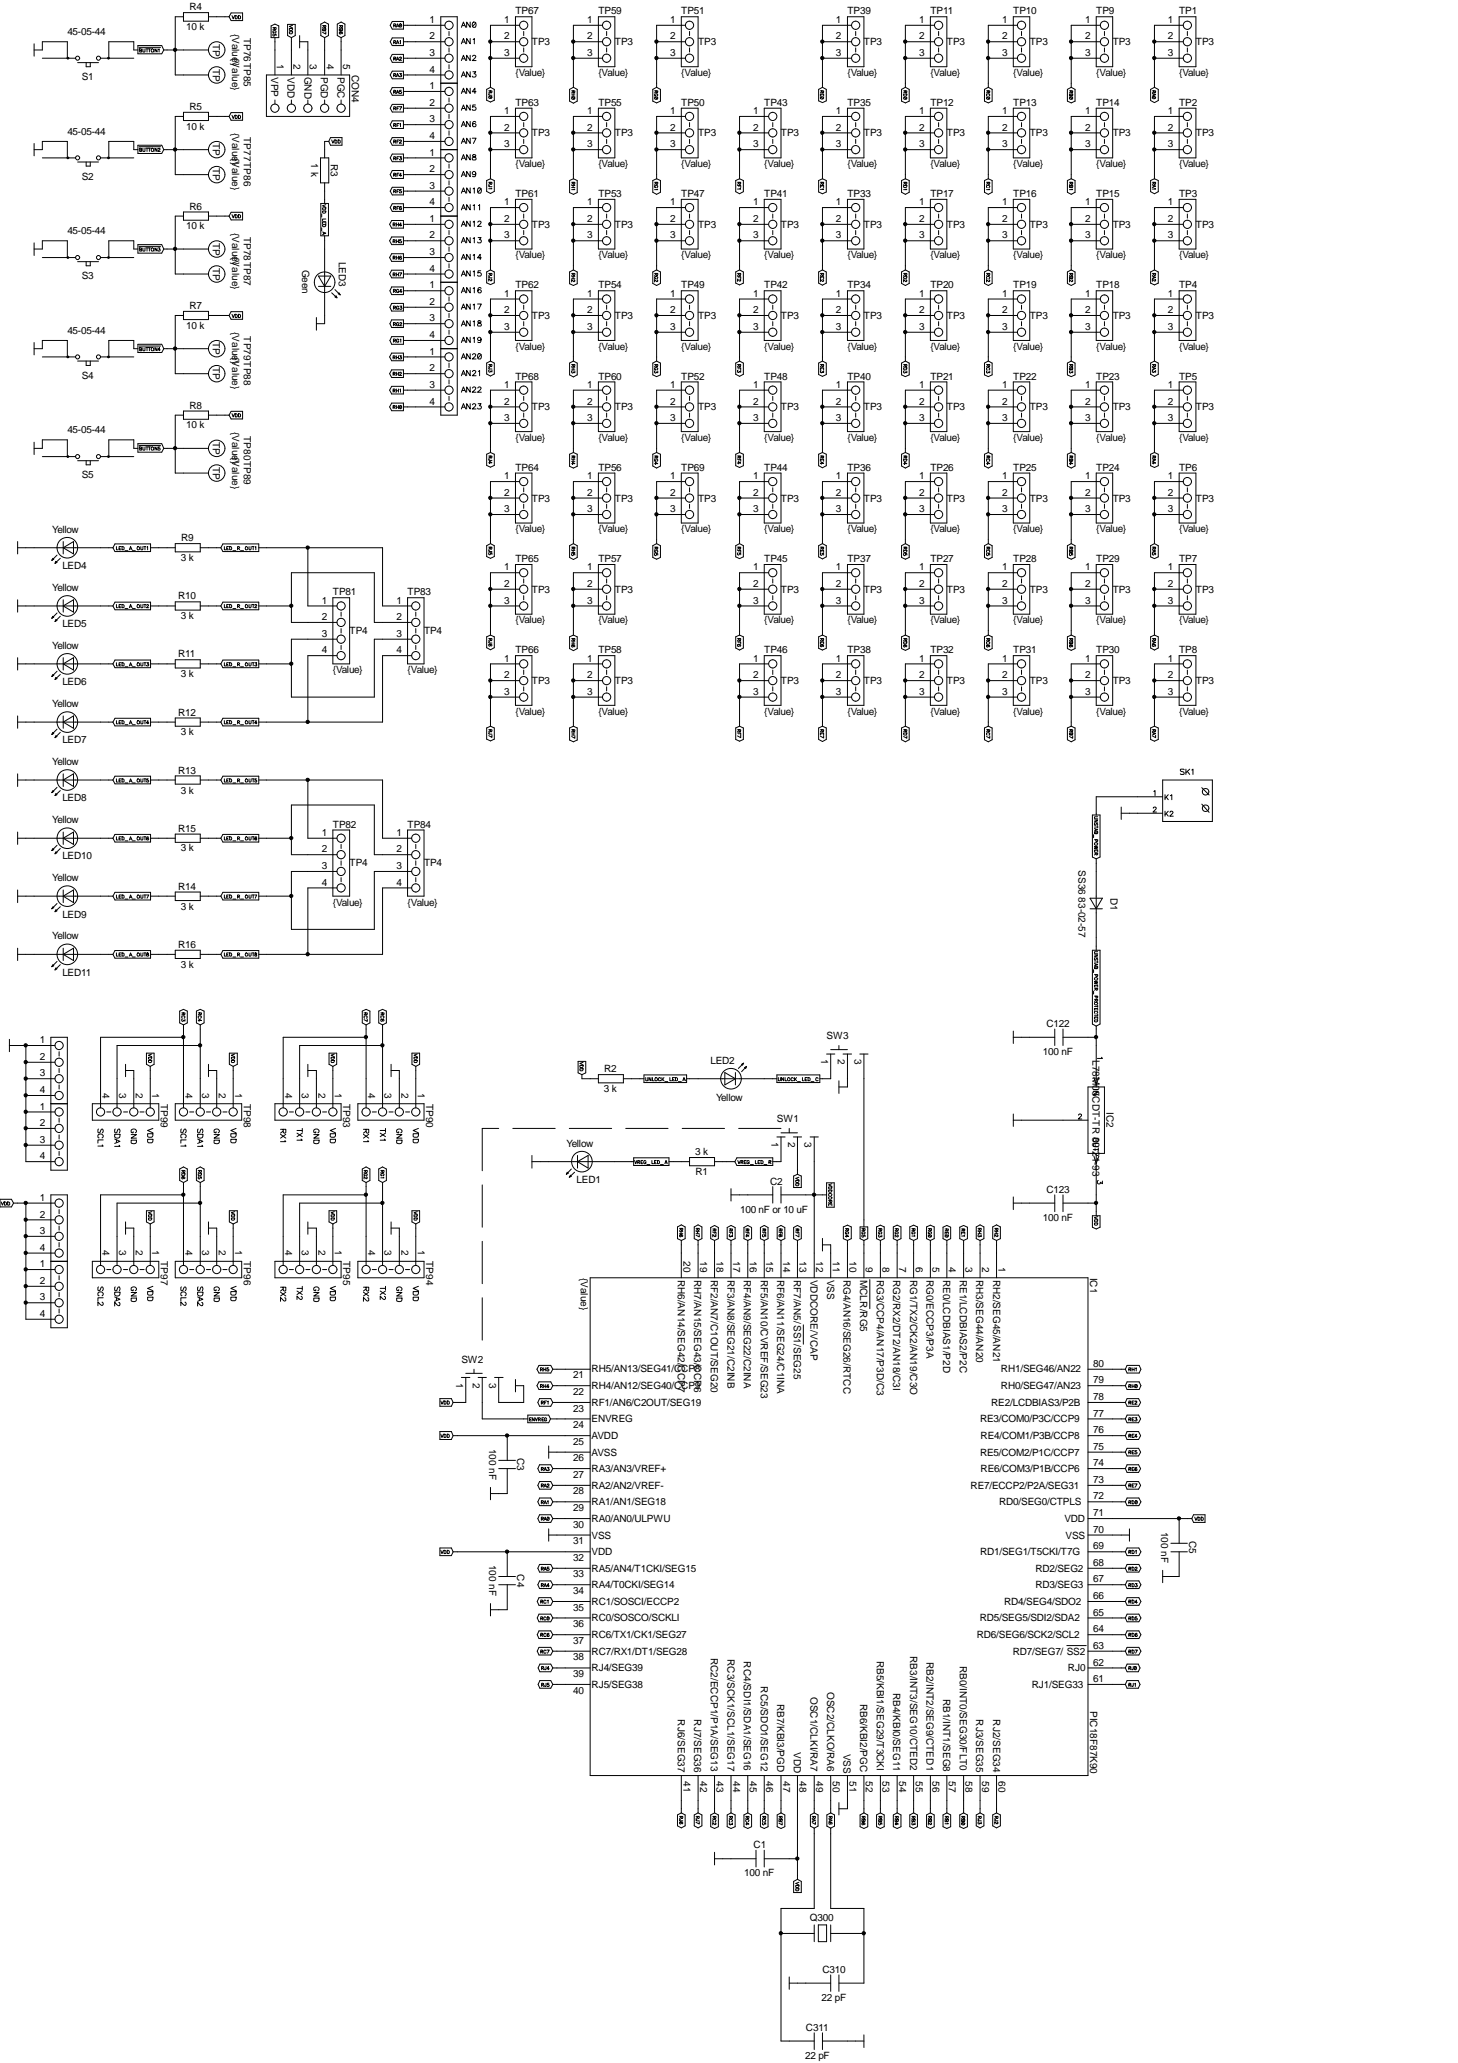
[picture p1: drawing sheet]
<svg xmlns="http://www.w3.org/2000/svg" width="210mm" height="297mm" viewBox="0 0 210 297" stroke-linecap="round" stroke-linejoin="round" font-family="sans-serif">
<defs><g id="words">
<g font-size="1.4">
<text x="9.7" y="5.1">45-05-44</text>
<text x="26.8" y="4.4">10 k</text>
<text x="27.3" y="1.5">R4</text>
<text x="33.4" y="4.8" transform="rotate(90 33.4 4.8)">{Value}</text>
<text x="35.1" y="5.4" transform="rotate(90 35.1 5.4)">TP76TP85</text>
<text x="61.8" y="3.3">1</text>
<text x="61.8" y="5.7">2</text>
<text x="72.6" y="3.3">1</text>
<text x="72.6" y="5.7">2</text>
<text x="74.2" y="2.1">TP67</text>
<text x="84.5" y="3.3">1</text>
<text x="84.5" y="5.7">2</text>
<text x="86.1" y="2.1">TP59</text>
<text x="96.5" y="3.3">1</text>
<text x="96.5" y="5.7">2</text>
<text x="98.1" y="2.1">TP51</text>
<text x="120.4" y="3.3">1</text>
<text x="120.4" y="5.7">2</text>
<text x="122" y="2.1">TP39</text>
<text x="132.3" y="3.3">1</text>
<text x="132.3" y="5.7">2</text>
<text x="133.9" y="2.1">TP11</text>
<text x="144.3" y="3.3">1</text>
<text x="144.3" y="5.7">2</text>
<text x="145.9" y="2.1">TP10</text>
<text x="156.2" y="3.3">1</text>
<text x="156.2" y="5.7">2</text>
<text x="157.8" y="2.1">TP9</text>
<text x="168.1" y="3.3">1</text>
<text x="168.1" y="5.7">2</text>
<text x="169.8" y="2.1">TP1</text>
<text x="11.8" y="11.5">S1</text>
<text x="30.6" y="6.3" transform="rotate(90 30.6 6.3)">TP</text>
<text x="30.6" y="9.9" transform="rotate(90 30.6 9.9)">TP</text>
<text x="33.4" y="8.4" transform="rotate(90 33.4 8.4)">{Value}</text>
<text x="39" y="11" transform="rotate(90 39 11)">VPP</text>
<text x="39.9" y="9.2" transform="rotate(90 39.9 9.2)">1</text>
<text x="41.4" y="11" transform="rotate(90 41.4 11)">VDD</text>
<text x="42.2" y="9.2" transform="rotate(90 42.2 9.2)">2</text>
<text x="43.8" y="11" transform="rotate(90 43.8 11)">GND</text>
<text x="44.6" y="9.2" transform="rotate(90 44.6 9.2)">3</text>
<text x="46.2" y="11" transform="rotate(90 46.2 11)">PGD</text>
<text x="47" y="9.2" transform="rotate(90 47 9.2)">4</text>
<text x="48.6" y="11" transform="rotate(90 48.6 11)">PGC</text>
<text x="49.4" y="9.2" transform="rotate(90 49.4 9.2)">5</text>
<text x="50.6" y="10.8" transform="rotate(90 50.6 10.8)">CON4</text>
<text x="61.8" y="8">3</text>
<text x="61.8" y="10.5">4</text>
<text x="72.6" y="8">3</text>
<text x="74.2" y="10.9">{Value}</text>
<text x="76.6" y="6.5">TP3</text>
<text x="84.5" y="8">3</text>
<text x="86.1" y="10.9">{Value}</text>
<text x="88.5" y="6.5">TP3</text>
<text x="96.5" y="8">3</text>
<text x="98.1" y="10.9">{Value}</text>
<text x="100.5" y="6.5">TP3</text>
<text x="120.4" y="8">3</text>
<text x="122" y="10.9">{Value}</text>
<text x="124.4" y="6.5">TP3</text>
<text x="132.3" y="8">3</text>
<text x="133.9" y="10.9">{Value}</text>
<text x="136.3" y="6.5">TP3</text>
<text x="144.3" y="8">3</text>
<text x="145.9" y="10.9">{Value}</text>
<text x="148.3" y="6.5">TP3</text>
<text x="156.2" y="8">3</text>
<text x="157.8" y="10.9">{Value}</text>
<text x="160.2" y="6.5">TP3</text>
<text x="168.1" y="8">3</text>
<text x="169.8" y="10.9">{Value}</text>
<text x="172.2" y="6.5">TP3</text>
<text x="27.3" y="15.8">R5</text>
<text x="61.8" y="17.6">3</text>
<text x="61.8" y="12.8">1</text>
<text x="61.8" y="15.2">2</text>
<text x="72.6" y="16.4">1</text>
<text x="74.2" y="15.2">TP63</text>
<text x="84.5" y="16.4">1</text>
<text x="86.1" y="15.2">TP55</text>
<text x="96.5" y="16.4">1</text>
<text x="98.1" y="15.2">TP50</text>
<text x="108.4" y="16.4">1</text>
<text x="110" y="15.2">TP43</text>
<text x="120.4" y="16.4">1</text>
<text x="122" y="15.2">TP35</text>
<text x="132.3" y="16.4">1</text>
<text x="133.9" y="15.2">TP12</text>
<text x="144.3" y="16.4">1</text>
<text x="145.9" y="15.2">TP13</text>
<text x="156.2" y="16.4">1</text>
<text x="157.8" y="15.2">TP14</text>
<text x="168.1" y="16.4">1</text>
<text x="169.8" y="15.2">TP2</text>
<text x="9.7" y="19.4">45-05-44</text>
<text x="26.8" y="18.7">10 k</text>
<text x="30.6" y="20.6" transform="rotate(90 30.6 20.6)">TP</text>
<text x="33.4" y="19.1" transform="rotate(90 33.4 19.1)">{Value}</text>
<text x="33.4" y="22.7" transform="rotate(90 33.4 22.7)">{Value}</text>
<text x="35.1" y="19.8" transform="rotate(90 35.1 19.8)">TP77TP86</text>
<text x="44.8" y="23.5" transform="rotate(90 44.8 23.5)">1 k</text>
<text x="47.6" y="23.6" transform="rotate(90 47.6 23.6)">R3</text>
<text x="61.8" y="20">4</text>
<text x="61.8" y="22.4">1</text>
<text x="72.6" y="21.2">3</text>
<text x="72.6" y="18.8">2</text>
<text x="76.6" y="19.6">TP3</text>
<text x="84.5" y="21.2">3</text>
<text x="84.5" y="18.8">2</text>
<text x="88.5" y="19.6">TP3</text>
<text x="96.5" y="21.2">3</text>
<text x="96.5" y="18.8">2</text>
<text x="100.5" y="19.6">TP3</text>
<text x="108.4" y="21.2">3</text>
<text x="108.4" y="18.8">2</text>
<text x="112.4" y="19.6">TP3</text>
<text x="120.4" y="21.2">3</text>
<text x="120.4" y="18.8">2</text>
<text x="124.4" y="19.6">TP3</text>
<text x="132.3" y="21.2">3</text>
<text x="132.3" y="18.8">2</text>
<text x="136.3" y="19.6">TP3</text>
<text x="144.3" y="21.2">3</text>
<text x="144.3" y="18.8">2</text>
<text x="148.3" y="19.6">TP3</text>
<text x="156.2" y="21.2">3</text>
<text x="156.2" y="18.8">2</text>
<text x="160.2" y="19.6">TP3</text>
<text x="168.1" y="21.2">3</text>
<text x="168.1" y="18.8">2</text>
<text x="172.2" y="19.6">TP3</text>
<text x="11.8" y="25.9">S2</text>
<text x="30.6" y="24.2" transform="rotate(90 30.6 24.2)">TP</text>
<text x="61.8" y="27.2">3</text>
<text x="61.8" y="29.5">4</text>
<text x="61.8" y="24.8">2</text>
<text x="72.6" y="29.5">1</text>
<text x="74.2" y="28.4">TP61</text>
<text x="74.2" y="24">{Value}</text>
<text x="84.5" y="29.5">1</text>
<text x="86.1" y="28.4">TP53</text>
<text x="86.1" y="24">{Value}</text>
<text x="96.5" y="29.5">1</text>
<text x="98.1" y="28.4">TP47</text>
<text x="98.1" y="24">{Value}</text>
<text x="108.4" y="29.5">1</text>
<text x="110" y="28.4">TP41</text>
<text x="110" y="24">{Value}</text>
<text x="120.4" y="29.5">1</text>
<text x="122" y="28.4">TP33</text>
<text x="122" y="24">{Value}</text>
<text x="132.3" y="29.5">1</text>
<text x="133.9" y="28.4">TP17</text>
<text x="133.9" y="24">{Value}</text>
<text x="144.3" y="29.5">1</text>
<text x="145.9" y="28.4">TP16</text>
<text x="145.9" y="24">{Value}</text>
<text x="156.2" y="29.5">1</text>
<text x="157.8" y="28.4">TP15</text>
<text x="157.8" y="24">{Value}</text>
<text x="168.1" y="29.5">1</text>
<text x="169.8" y="28.4">TP3</text>
<text x="169.8" y="24">{Value}</text>
<text x="9.7" y="33.7">45-05-44</text>
<text x="26.8" y="33">10 k</text>
<text x="27.3" y="30.2">R6</text>
<text x="30.6" y="34.9" transform="rotate(90 30.6 34.9)">TP</text>
<text x="33.4" y="33.5" transform="rotate(90 33.4 33.5)">{Value}</text>
<text x="35.1" y="34.1" transform="rotate(90 35.1 34.1)">TP78TP87</text>
<text x="61.8" y="32">1</text>
<text x="61.8" y="34.3">2</text>
<text x="72.6" y="34.3">3</text>
<text x="72.6" y="32">2</text>
<text x="76.6" y="32.8">TP3</text>
<text x="84.5" y="34.3">3</text>
<text x="84.5" y="32">2</text>
<text x="88.5" y="32.8">TP3</text>
<text x="96.5" y="34.3">3</text>
<text x="96.5" y="32">2</text>
<text x="100.5" y="32.8">TP3</text>
<text x="108.4" y="34.3">3</text>
<text x="108.4" y="32">2</text>
<text x="112.4" y="32.8">TP3</text>
<text x="120.4" y="34.3">3</text>
<text x="120.4" y="32">2</text>
<text x="124.4" y="32.8">TP3</text>
<text x="132.3" y="34.3">3</text>
<text x="132.3" y="32">2</text>
<text x="136.3" y="32.8">TP3</text>
<text x="144.3" y="34.3">3</text>
<text x="144.3" y="32">2</text>
<text x="148.3" y="32.8">TP3</text>
<text x="156.2" y="34.3">3</text>
<text x="156.2" y="32">2</text>
<text x="160.2" y="32.8">TP3</text>
<text x="168.1" y="34.3">3</text>
<text x="168.1" y="32">2</text>
<text x="172.2" y="32.8">TP3</text>
<text x="11.8" y="40.2">S3</text>
<text x="30.6" y="38.5" transform="rotate(90 30.6 38.5)">TP</text>
<text x="33.4" y="37" transform="rotate(90 33.4 37)">{Value}</text>
<text x="43.5" y="38.8" transform="rotate(90 43.5 38.8)">Geen</text>
<text x="48.8" y="37.7" transform="rotate(90 48.8 37.7)">LED3</text>
<text x="61.8" y="41.5">1</text>
<text x="61.8" y="36.7">3</text>
<text x="61.8" y="39.1">4</text>
<text x="74.2" y="37.2">{Value}</text>
<text x="74.2" y="41.5">TP62</text>
<text x="86.1" y="37.2">{Value}</text>
<text x="86.1" y="41.5">TP54</text>
<text x="98.1" y="37.2">{Value}</text>
<text x="98.1" y="41.5">TP49</text>
<text x="110" y="37.2">{Value}</text>
<text x="110" y="41.5">TP42</text>
<text x="122" y="37.2">{Value}</text>
<text x="122" y="41.5">TP34</text>
<text x="133.9" y="37.2">{Value}</text>
<text x="133.9" y="41.5">TP20</text>
<text x="145.9" y="37.2">{Value}</text>
<text x="145.9" y="41.5">TP19</text>
<text x="157.8" y="37.2">{Value}</text>
<text x="157.8" y="41.5">TP18</text>
<text x="169.8" y="37.2">{Value}</text>
<text x="169.8" y="41.5">TP4</text>
<text x="26.8" y="47.4">10 k</text>
<text x="27.3" y="44.5">R7</text>
<text x="33.4" y="47.8" transform="rotate(90 33.4 47.8)">{Value}</text>
<text x="61.8" y="46.3">3</text>
<text x="61.8" y="43.9">2</text>
<text x="72.6" y="47.5">3</text>
<text x="72.6" y="42.7">1</text>
<text x="72.6" y="45.1">2</text>
<text x="76.6" y="45.9">TP3</text>
<text x="84.5" y="47.5">3</text>
<text x="84.5" y="42.7">1</text>
<text x="84.5" y="45.1">2</text>
<text x="88.5" y="45.9">TP3</text>
<text x="96.5" y="47.5">3</text>
<text x="96.5" y="42.7">1</text>
<text x="96.5" y="45.1">2</text>
<text x="100.5" y="45.9">TP3</text>
<text x="108.4" y="47.5">3</text>
<text x="108.4" y="42.7">1</text>
<text x="108.4" y="45.1">2</text>
<text x="112.4" y="45.9">TP3</text>
<text x="120.4" y="47.5">3</text>
<text x="120.4" y="42.7">1</text>
<text x="120.4" y="45.1">2</text>
<text x="124.4" y="45.9">TP3</text>
<text x="132.3" y="47.5">3</text>
<text x="132.3" y="42.7">1</text>
<text x="132.3" y="45.1">2</text>
<text x="136.3" y="45.9">TP3</text>
<text x="144.3" y="47.5">3</text>
<text x="144.3" y="42.7">1</text>
<text x="144.3" y="45.1">2</text>
<text x="148.3" y="45.9">TP3</text>
<text x="156.2" y="47.5">3</text>
<text x="156.2" y="42.7">1</text>
<text x="156.2" y="45.1">2</text>
<text x="160.2" y="45.9">TP3</text>
<text x="168.1" y="47.5">3</text>
<text x="168.1" y="42.7">1</text>
<text x="168.1" y="45.1">2</text>
<text x="172.2" y="45.9">TP3</text>
<text x="9.7" y="48.1">45-05-44</text>
<text x="30.6" y="49.3" transform="rotate(90 30.6 49.3)">TP</text>
<text x="30.6" y="52.8" transform="rotate(90 30.6 52.8)">TP</text>
<text x="33.4" y="51.4" transform="rotate(90 33.4 51.4)">{Value}</text>
<text x="35.1" y="48.4" transform="rotate(90 35.1 48.4)">TP79TP88</text>
<text x="61.8" y="48.7">4</text>
<text x="61.8" y="51.1">1</text>
<text x="61.8" y="53.5">2</text>
<text x="74.2" y="50.3">{Value}</text>
<text x="86.1" y="50.3">{Value}</text>
<text x="98.1" y="50.3">{Value}</text>
<text x="110" y="50.3">{Value}</text>
<text x="122" y="50.3">{Value}</text>
<text x="133.9" y="50.3">{Value}</text>
<text x="145.9" y="50.3">{Value}</text>
<text x="157.8" y="50.3">{Value}</text>
<text x="169.8" y="50.3">{Value}</text>
<text x="11.8" y="54.5">S4</text>
<text x="27.3" y="58.8">R8</text>
<text x="61.8" y="55.8">3</text>
<text x="61.8" y="58.3">4</text>
<text x="72.6" y="55.8">1</text>
<text x="72.6" y="58.3">2</text>
<text x="74.2" y="54.7">TP68</text>
<text x="76.6" y="59.1">TP3</text>
<text x="84.5" y="55.8">1</text>
<text x="84.5" y="58.3">2</text>
<text x="86.1" y="54.7">TP60</text>
<text x="88.5" y="59.1">TP3</text>
<text x="96.5" y="55.8">1</text>
<text x="96.5" y="58.3">2</text>
<text x="98.1" y="54.7">TP52</text>
<text x="100.5" y="59.1">TP3</text>
<text x="108.4" y="55.8">1</text>
<text x="108.4" y="58.3">2</text>
<text x="110" y="54.7">TP48</text>
<text x="112.4" y="59.1">TP3</text>
<text x="120.4" y="55.8">1</text>
<text x="120.4" y="58.3">2</text>
<text x="122" y="54.7">TP40</text>
<text x="124.4" y="59.1">TP3</text>
<text x="132.3" y="55.8">1</text>
<text x="132.3" y="58.3">2</text>
<text x="133.9" y="54.7">TP21</text>
<text x="136.3" y="59.1">TP3</text>
<text x="144.3" y="55.8">1</text>
<text x="144.3" y="58.3">2</text>
<text x="145.9" y="54.7">TP22</text>
<text x="148.3" y="59.1">TP3</text>
<text x="156.2" y="55.8">1</text>
<text x="156.2" y="58.3">2</text>
<text x="157.8" y="54.7">TP23</text>
<text x="160.2" y="59.1">TP3</text>
<text x="168.1" y="55.8">1</text>
<text x="168.1" y="58.3">2</text>
<text x="169.8" y="54.7">TP5</text>
<text x="172.2" y="59.1">TP3</text>
<text x="9.7" y="62.4">45-05-44</text>
<text x="26.8" y="61.7">10 k</text>
<text x="30.6" y="63.6" transform="rotate(90 30.6 63.6)">TP</text>
<text x="33.4" y="62.1" transform="rotate(90 33.4 62.1)">{Value}</text>
<text x="33.4" y="65.7" transform="rotate(90 33.4 65.7)">{Value}</text>
<text x="35.1" y="62.8" transform="rotate(90 35.1 62.8)">TP80TP89</text>
<text x="72.6" y="60.6">3</text>
<text x="74.2" y="63.5">{Value}</text>
<text x="84.5" y="60.6">3</text>
<text x="86.1" y="63.5">{Value}</text>
<text x="96.5" y="60.6">3</text>
<text x="98.1" y="63.5">{Value}</text>
<text x="108.4" y="60.6">3</text>
<text x="110" y="63.5">{Value}</text>
<text x="120.4" y="60.6">3</text>
<text x="122" y="63.5">{Value}</text>
<text x="132.3" y="60.6">3</text>
<text x="133.9" y="63.5">{Value}</text>
<text x="144.3" y="60.6">3</text>
<text x="145.9" y="63.5">{Value}</text>
<text x="156.2" y="60.6">3</text>
<text x="157.8" y="63.5">{Value}</text>
<text x="168.1" y="60.6">3</text>
<text x="169.8" y="63.5">{Value}</text>
<text x="11.8" y="68.8">S5</text>
<text x="30.6" y="67.2" transform="rotate(90 30.6 67.2)">TP</text>
<text x="72.6" y="69">1</text>
<text x="72.6" y="71.4">2</text>
<text x="74.2" y="67.8">TP64</text>
<text x="84.5" y="69">1</text>
<text x="84.5" y="71.4">2</text>
<text x="86.1" y="67.8">TP56</text>
<text x="96.5" y="69">1</text>
<text x="96.5" y="71.4">2</text>
<text x="98.1" y="67.8">TP69</text>
<text x="108.4" y="69">1</text>
<text x="108.4" y="71.4">2</text>
<text x="110" y="67.8">TP44</text>
<text x="120.4" y="69">1</text>
<text x="120.4" y="71.4">2</text>
<text x="122" y="67.8">TP36</text>
<text x="132.3" y="69">1</text>
<text x="132.3" y="71.4">2</text>
<text x="133.9" y="67.8">TP26</text>
<text x="144.3" y="69">1</text>
<text x="144.3" y="71.4">2</text>
<text x="145.9" y="67.8">TP25</text>
<text x="156.2" y="69">1</text>
<text x="156.2" y="71.4">2</text>
<text x="157.8" y="67.8">TP24</text>
<text x="168.1" y="69">1</text>
<text x="168.1" y="71.4">2</text>
<text x="169.8" y="67.8">TP6</text>
<text x="7.5" y="76.7">Yellow</text>
<text x="26.1" y="77.9">R9</text>
<text x="72.6" y="73.7">3</text>
<text x="74.2" y="76.6">{Value}</text>
<text x="76.6" y="72.2">TP3</text>
<text x="84.5" y="73.7">3</text>
<text x="86.1" y="76.6">{Value}</text>
<text x="88.5" y="72.2">TP3</text>
<text x="96.5" y="73.7">3</text>
<text x="98.1" y="76.6">{Value}</text>
<text x="100.5" y="72.2">TP3</text>
<text x="108.4" y="73.7">3</text>
<text x="110" y="76.6">{Value}</text>
<text x="112.4" y="72.2">TP3</text>
<text x="120.4" y="73.7">3</text>
<text x="122" y="76.6">{Value}</text>
<text x="124.4" y="72.2">TP3</text>
<text x="132.3" y="73.7">3</text>
<text x="133.9" y="76.6">{Value}</text>
<text x="136.3" y="72.2">TP3</text>
<text x="144.3" y="73.7">3</text>
<text x="145.9" y="76.6">{Value}</text>
<text x="148.3" y="72.2">TP3</text>
<text x="156.2" y="73.7">3</text>
<text x="157.8" y="76.6">{Value}</text>
<text x="160.2" y="72.2">TP3</text>
<text x="168.1" y="73.7">3</text>
<text x="169.8" y="76.6">{Value}</text>
<text x="172.2" y="72.2">TP3</text>
<text x="9" y="82">LED4</text>
<text x="26" y="80.8">3 k</text>
<text x="72.6" y="82.1">1</text>
<text x="74.2" y="80.9">TP65</text>
<text x="84.5" y="82.1">1</text>
<text x="86.1" y="80.9">TP57</text>
<text x="108.4" y="82.1">1</text>
<text x="110" y="80.9">TP45</text>
<text x="120.4" y="82.1">1</text>
<text x="122" y="80.9">TP37</text>
<text x="132.3" y="82.1">1</text>
<text x="133.9" y="80.9">TP27</text>
<text x="144.3" y="82.1">1</text>
<text x="145.9" y="80.9">TP28</text>
<text x="156.2" y="82.1">1</text>
<text x="157.8" y="80.9">TP29</text>
<text x="168.1" y="82.1">1</text>
<text x="169.8" y="80.9">TP7</text>
<text x="7.5" y="85">Yellow</text>
<text x="25.7" y="86.3">R10</text>
<text x="26" y="89.2">3 k</text>
<text x="46.3" y="86.9">1</text>
<text x="46.3" y="89.3">2</text>
<text x="47.9" y="85.7">TP81</text>
<text x="57.1" y="86.9">1</text>
<text x="57.1" y="89.3">2</text>
<text x="58.7" y="85.7">TP83</text>
<text x="72.6" y="86.9">3</text>
<text x="72.6" y="84.5">2</text>
<text x="74.2" y="89.7">{Value}</text>
<text x="76.6" y="85.3">TP3</text>
<text x="84.5" y="86.9">3</text>
<text x="84.5" y="84.5">2</text>
<text x="86.1" y="89.7">{Value}</text>
<text x="88.5" y="85.3">TP3</text>
<text x="108.4" y="86.9">3</text>
<text x="108.4" y="84.5">2</text>
<text x="110" y="89.7">{Value}</text>
<text x="112.4" y="85.3">TP3</text>
<text x="120.4" y="86.9">3</text>
<text x="120.4" y="84.5">2</text>
<text x="122" y="89.7">{Value}</text>
<text x="124.4" y="85.3">TP3</text>
<text x="132.3" y="86.9">3</text>
<text x="132.3" y="84.5">2</text>
<text x="133.9" y="89.7">{Value}</text>
<text x="136.3" y="85.3">TP3</text>
<text x="144.3" y="86.9">3</text>
<text x="144.3" y="84.5">2</text>
<text x="145.9" y="89.7">{Value}</text>
<text x="148.3" y="85.3">TP3</text>
<text x="156.2" y="86.9">3</text>
<text x="156.2" y="84.5">2</text>
<text x="157.8" y="89.7">{Value}</text>
<text x="160.2" y="85.3">TP3</text>
<text x="168.1" y="86.9">3</text>
<text x="168.1" y="84.5">2</text>
<text x="169.8" y="89.7">{Value}</text>
<text x="172.2" y="85.3">TP3</text>
<text x="7.5" y="93.4">Yellow</text>
<text x="9" y="90.3">LED5</text>
<text x="25.7" y="94.7">R11</text>
<text x="46.3" y="91.7">3</text>
<text x="46.3" y="94.1">4</text>
<text x="50.3" y="91.3">TP4</text>
<text x="57.1" y="91.7">3</text>
<text x="57.1" y="94.1">4</text>
<text x="61" y="91.3">TP4</text>
<text x="72.6" y="95.3">1</text>
<text x="74.2" y="94.1">TP66</text>
<text x="84.5" y="95.3">1</text>
<text x="86.1" y="94.1">TP58</text>
<text x="108.4" y="95.3">1</text>
<text x="110" y="94.1">TP46</text>
<text x="120.4" y="95.3">1</text>
<text x="122" y="94.1">TP38</text>
<text x="132.3" y="95.3">1</text>
<text x="133.9" y="94.1">TP32</text>
<text x="144.3" y="95.3">1</text>
<text x="145.9" y="94.1">TP31</text>
<text x="156.2" y="95.3">1</text>
<text x="157.8" y="94.1">TP30</text>
<text x="168.1" y="95.3">1</text>
<text x="169.8" y="94.1">TP8</text>
<text x="7.5" y="101.8">Yellow</text>
<text x="9" y="98.7">LED6</text>
<text x="26" y="97.5">3 k</text>
<text x="47.9" y="96.9">{Value}</text>
<text x="58.7" y="96.9">{Value}</text>
<text x="72.6" y="100">3</text>
<text x="72.6" y="97.7">2</text>
<text x="76.6" y="98.5">TP3</text>
<text x="84.5" y="100">3</text>
<text x="84.5" y="97.7">2</text>
<text x="88.5" y="98.5">TP3</text>
<text x="108.4" y="100">3</text>
<text x="108.4" y="97.7">2</text>
<text x="112.4" y="98.5">TP3</text>
<text x="120.4" y="100">3</text>
<text x="120.4" y="97.7">2</text>
<text x="124.4" y="98.5">TP3</text>
<text x="132.3" y="100">3</text>
<text x="132.3" y="97.7">2</text>
<text x="136.3" y="98.5">TP3</text>
<text x="144.3" y="100">3</text>
<text x="144.3" y="97.7">2</text>
<text x="148.3" y="98.5">TP3</text>
<text x="156.2" y="100">3</text>
<text x="156.2" y="97.7">2</text>
<text x="160.2" y="98.5">TP3</text>
<text x="168.1" y="100">3</text>
<text x="168.1" y="97.7">2</text>
<text x="172.2" y="98.5">TP3</text>
<text x="9" y="107">LED7</text>
<text x="25.7" y="103">R12</text>
<text x="26" y="105.9">3 k</text>
<text x="74.2" y="102.9">{Value}</text>
<text x="86.1" y="102.9">{Value}</text>
<text x="110" y="102.9">{Value}</text>
<text x="122" y="102.9">{Value}</text>
<text x="133.9" y="102.9">{Value}</text>
<text x="145.9" y="102.9">{Value}</text>
<text x="157.8" y="102.9">{Value}</text>
<text x="169.8" y="102.9">{Value}</text>
<text x="7.5" y="110.2">Yellow</text>
<text x="25.7" y="111.4">R13</text>
<text x="7.5" y="118.5">Yellow</text>
<text x="9" y="115.4">LED8</text>
<text x="25.7" y="119.8">R15</text>
<text x="26" y="114.3">3 k</text>
<text x="47.9" y="119.2">TP82</text>
<text x="58.7" y="119.2">TP84</text>
<text x="9" y="123.7">LED10</text>
<text x="26" y="122.6">3 k</text>
<text x="46.3" y="125.1">3</text>
<text x="46.3" y="120.4">1</text>
<text x="46.3" y="122.7">2</text>
<text x="50.3" y="124.8">TP4</text>
<text x="57.1" y="125.1">3</text>
<text x="57.1" y="120.4">1</text>
<text x="57.1" y="122.7">2</text>
<text x="61" y="124.8">TP4</text>
<text x="155.3" y="125.3" transform="rotate(90 155.3 125.3)">SS36 83-02-57</text>
<text x="7.5" y="126.9">Yellow</text>
<text x="25.7" y="128.1">R14</text>
<text x="26" y="131">3 k</text>
<text x="46.3" y="127.5">4</text>
<text x="47.9" y="130.4">{Value}</text>
<text x="57.1" y="127.5">4</text>
<text x="58.7" y="130.4">{Value}</text>
<text x="159.9" y="129.3" transform="rotate(90 159.9 129.3)">D1</text>
<text x="7.5" y="135.2">Yellow</text>
<text x="9" y="132.1">LED9</text>
<text x="25.7" y="136.5">R16</text>
<text x="9" y="140.5">LED11</text>
<text x="26" y="139.3">3 k</text>
<text x="119" y="149.6">SW3</text>
<text x="150.7" y="147.9">C122</text>
<text x="5.7" y="155">3</text>
<text x="5.7" y="150.2">1</text>
<text x="5.7" y="152.6">2</text>
<text x="87" y="154.4">R2</text>
<text x="102.3" y="153.2">LED2</text>
<text x="118.2" y="152.5" transform="rotate(90 118.2 152.5)">1</text>
<text x="120.6" y="152.5" transform="rotate(90 120.6 152.5)">2</text>
<text x="123" y="152.5" transform="rotate(90 123 152.5)">3</text>
<text x="150.2" y="151.9">100 nF</text>
<text x="157.3" y="152.7" transform="rotate(90 157.3 152.7)">L78M05CDT-TR 89-21-93</text>
<text x="5.7" y="157.4">4</text>
<text x="5.7" y="159.8">1</text>
<text x="14.8" y="157.3" transform="rotate(90 14.8 157.3)">4</text>
<text x="17.1" y="157.3" transform="rotate(90 17.1 157.3)">3</text>
<text x="19.6" y="157.3" transform="rotate(90 19.6 157.3)">2</text>
<text x="21.9" y="157.3" transform="rotate(90 21.9 157.3)">1</text>
<text x="23.2" y="158.9" transform="rotate(90 23.2 158.9)">TP99</text>
<text x="26.7" y="157.3" transform="rotate(90 26.7 157.3)">4</text>
<text x="29.1" y="157.3" transform="rotate(90 29.1 157.3)">3</text>
<text x="31.5" y="157.3" transform="rotate(90 31.5 157.3)">2</text>
<text x="33.9" y="157.3" transform="rotate(90 33.9 157.3)">1</text>
<text x="35.1" y="158.9" transform="rotate(90 35.1 158.9)">TP98</text>
<text x="41.1" y="157.3" transform="rotate(90 41.1 157.3)">4</text>
<text x="43.4" y="157.3" transform="rotate(90 43.4 157.3)">3</text>
<text x="45.8" y="157.3" transform="rotate(90 45.8 157.3)">2</text>
<text x="48.2" y="157.3" transform="rotate(90 48.2 157.3)">1</text>
<text x="49.4" y="158.9" transform="rotate(90 49.4 158.9)">TP93</text>
<text x="53" y="157.3" transform="rotate(90 53 157.3)">4</text>
<text x="55.4" y="157.3" transform="rotate(90 55.4 157.3)">3</text>
<text x="57.8" y="157.3" transform="rotate(90 57.8 157.3)">2</text>
<text x="60.2" y="157.3" transform="rotate(90 60.2 157.3)">1</text>
<text x="61.3" y="158.9" transform="rotate(90 61.3 158.9)">TP90</text>
<text x="87" y="157.2">3 k</text>
<text x="103.1" y="158.5">Yellow</text>
<text x="111.8" y="161.5">SW1</text>
<text x="159.3" y="160.1" transform="rotate(90 159.3 160.1)">IC2</text>
<text x="5.7" y="164.5">3</text>
<text x="5.7" y="166.9">4</text>
<text x="5.7" y="162.1">2</text>
<text x="81.6" y="165.1">Yellow</text>
<text x="100.1" y="166.3">3 k</text>
<text x="111.1" y="164.5" transform="rotate(90 111.1 164.5)">1</text>
<text x="113.5" y="164.5" transform="rotate(90 113.5 164.5)">2</text>
<text x="115.8" y="164.5" transform="rotate(90 115.8 164.5)">3</text>
<text x="5.7" y="172.9">1</text>
<text x="83" y="170.3">LED1</text>
<text x="100.1" y="169.2">R1</text>
<text x="110.9" y="170.6">C2</text>
<text x="150.7" y="171.7">C123</text>
<text x="5.7" y="177.7">3</text>
<text x="5.7" y="175.3">2</text>
<text x="106.6" y="174.6">100 nF or 10 uF</text>
<text x="150.2" y="175.8">100 nF</text>
<text x="5.7" y="180.1">4</text>
<text x="5.7" y="182.5">1</text>
<text x="5.7" y="184.9">2</text>
<text x="14.8" y="180" transform="rotate(90 14.8 180)">4</text>
<text x="17.1" y="180" transform="rotate(90 17.1 180)">3</text>
<text x="19.6" y="180" transform="rotate(90 19.6 180)">2</text>
<text x="21.9" y="180" transform="rotate(90 21.9 180)">1</text>
<text x="23.2" y="181.6" transform="rotate(90 23.2 181.6)">TP97</text>
<text x="26.7" y="180" transform="rotate(90 26.7 180)">4</text>
<text x="29.1" y="180" transform="rotate(90 29.1 180)">3</text>
<text x="31.5" y="180" transform="rotate(90 31.5 180)">2</text>
<text x="33.9" y="180" transform="rotate(90 33.9 180)">1</text>
<text x="35.1" y="181.6" transform="rotate(90 35.1 181.6)">TP96</text>
<text x="41.1" y="180" transform="rotate(90 41.1 180)">4</text>
<text x="43.4" y="180" transform="rotate(90 43.4 180)">3</text>
<text x="45.8" y="180" transform="rotate(90 45.8 180)">2</text>
<text x="48.2" y="180" transform="rotate(90 48.2 180)">1</text>
<text x="49.4" y="181.6" transform="rotate(90 49.4 181.6)">TP95</text>
<text x="53" y="180" transform="rotate(90 53 180)">4</text>
<text x="55.4" y="180" transform="rotate(90 55.4 180)">3</text>
<text x="57.8" y="180" transform="rotate(90 57.8 180)">2</text>
<text x="60.2" y="180" transform="rotate(90 60.2 180)">1</text>
<text x="61.3" y="181.6" transform="rotate(90 61.3 181.6)">TP94</text>
<text x="83.6" y="184" transform="rotate(90 83.6 184)">{Value}</text>
<text x="97.6" y="184.2" transform="rotate(90 97.6 184.2)">RH6/AN14/SEG42/CCP7</text>
<text x="98.4" y="181.6" transform="rotate(90 98.4 181.6)">20</text>
<text x="99.9" y="184.2" transform="rotate(90 99.9 184.2)">RH7/AN15/SEG43/CCP6</text>
<text x="100.8" y="181.6" transform="rotate(90 100.8 181.6)">19</text>
<text x="102.3" y="184.2" transform="rotate(90 102.3 184.2)">RF2/AN7/C1OUT/SEG20</text>
<text x="103.2" y="181.6" transform="rotate(90 103.2 181.6)">18</text>
<text x="104.7" y="184.2" transform="rotate(90 104.7 184.2)">RF3/AN8/SEG21/C2INB</text>
<text x="105.5" y="181.6" transform="rotate(90 105.5 181.6)">17</text>
<text x="107.1" y="184.2" transform="rotate(90 107.1 184.2)">RF4/AN9/SEG22/C2INA</text>
<text x="107.9" y="181.6" transform="rotate(90 107.9 181.6)">16</text>
<text x="109.5" y="184.2" transform="rotate(90 109.5 184.2)">RF5/AN10/CVREF/SEG23</text>
<text x="110.3" y="181.6" transform="rotate(90 110.3 181.6)">15</text>
<text x="111.9" y="184.2" transform="rotate(90 111.9 184.2)">RF6/AN11/SEG24/C1INA</text>
<text x="112.7" y="181.6" transform="rotate(90 112.7 181.6)">14</text>
<text x="114.3" y="184.2" transform="rotate(90 114.3 184.2)">RF7/AN5/SS1/SEG25</text>
<text x="115.1" y="181.6" transform="rotate(90 115.1 181.6)">13</text>
<text x="116.7" y="184.2" transform="rotate(90 116.7 184.2)">VDDCORE/VCAP</text>
<text x="117.5" y="181.6" transform="rotate(90 117.5 181.6)">12</text>
<text x="119.1" y="184.2" transform="rotate(90 119.1 184.2)">VSS</text>
<text x="119.9" y="181.6" transform="rotate(90 119.9 181.6)">11</text>
<text x="121.5" y="184.2" transform="rotate(90 121.5 184.2)">RG4/AN16/SEG26/RTCC</text>
<text x="122.3" y="181.6" transform="rotate(90 122.3 181.6)">10</text>
<text x="123.8" y="184.2" transform="rotate(90 123.8 184.2)">MCLR/RG5</text>
<text x="124.7" y="182.4" transform="rotate(90 124.7 182.4)">9</text>
<text x="126.2" y="184.2" transform="rotate(90 126.2 184.2)">RG3/CCP4/AN17/P3D/C3</text>
<text x="127" y="182.4" transform="rotate(90 127 182.4)">8</text>
<text x="128.6" y="184.2" transform="rotate(90 128.6 184.2)">RG2/RX2/DT2/AN18/C3I</text>
<text x="129.5" y="182.4" transform="rotate(90 129.5 182.4)">7</text>
<text x="131" y="184.2" transform="rotate(90 131 184.2)">RG1/TX2/CK2/AN19/C3O</text>
<text x="131.8" y="182.4" transform="rotate(90 131.8 182.4)">6</text>
<text x="133.4" y="184.2" transform="rotate(90 133.4 184.2)">RG0/ECCP3/P3A</text>
<text x="134.2" y="182.4" transform="rotate(90 134.2 182.4)">5</text>
<text x="135.8" y="184.2" transform="rotate(90 135.8 184.2)">RE0/LCDBIAS1/P2D</text>
<text x="136.6" y="182.4" transform="rotate(90 136.6 182.4)">4</text>
<text x="138.2" y="184.2" transform="rotate(90 138.2 184.2)">RE1/LCDBIAS2/P2C</text>
<text x="139" y="182.4" transform="rotate(90 139 182.4)">3</text>
<text x="140.5" y="184.2" transform="rotate(90 140.5 184.2)">RH3/SEG44/AN20</text>
<text x="141.4" y="182.4" transform="rotate(90 141.4 182.4)">2</text>
<text x="143" y="184.2" transform="rotate(90 143 184.2)">RH2/SEG45/AN21</text>
<text x="143.8" y="182.4" transform="rotate(90 143.8 182.4)">1</text>
<text x="156.9" y="184" transform="rotate(90 156.9 184)">IC1</text>
<text x="5.7" y="187.2">3</text>
<text x="5.7" y="189.6">4</text>
<text x="66.4" y="196.2">SW2</text>
<text x="85.2" y="197.6">RH5/AN13/SEG41/CCP8</text>
<text x="144.1" y="197.6">RH1/SEG46/AN22</text>
<text x="157.4" y="196.8">80</text>
<text x="65.7" y="199.1" transform="rotate(90 65.7 199.1)">1</text>
<text x="68.1" y="199.1" transform="rotate(90 68.1 199.1)">2</text>
<text x="70.4" y="199.1" transform="rotate(90 70.4 199.1)">3</text>
<text x="82.5" y="198.5">21</text>
<text x="82.5" y="200.8">22</text>
<text x="82.5" y="203.2">23</text>
<text x="85.2" y="200">RH4/AN12/SEG40/CCP9</text>
<text x="85.2" y="202.4">RF1/AN6/C2OUT/SEG19</text>
<text x="142.7" y="202.4">RE2/LCDBIAS3/P2B</text>
<text x="144.1" y="200">RH0/SEG47/AN23</text>
<text x="157.4" y="201.6">78</text>
<text x="157.4" y="204">77</text>
<text x="157.4" y="199.2">79</text>
<text x="70.4" y="208.6" transform="rotate(90 70.4 208.6)">100 nF</text>
<text x="74.5" y="209.9" transform="rotate(90 74.5 209.9)">C3</text>
<text x="82.5" y="205.6">24</text>
<text x="82.5" y="208">25</text>
<text x="85.2" y="204.8">ENVREG</text>
<text x="85.2" y="207.2">AVDD</text>
<text x="85.2" y="209.6">AVSS</text>
<text x="141.1" y="209.6">RE5/COM2/P1C/CCP7</text>
<text x="141.1" y="204.8">RE3/COM0/P3C/CCP9</text>
<text x="141.2" y="207.2">RE4/COM1/P3B/CCP8</text>
<text x="157.4" y="208.7">75</text>
<text x="157.4" y="206.4">76</text>
<text x="82.5" y="212.8">27</text>
<text x="82.5" y="210.4">26</text>
<text x="82.5" y="215.2">28</text>
<text x="85.2" y="212">RA3/AN3/VREF+</text>
<text x="85.2" y="214.3">RA2/AN2/VREF-</text>
<text x="139.7" y="214.3">RE7/ECCP2/P2A/SEG31</text>
<text x="141.2" y="212">RE6/COM3/P1B/CCP6</text>
<text x="157.4" y="215.9">72</text>
<text x="157.4" y="211.1">74</text>
<text x="157.4" y="213.5">73</text>
<text x="82.5" y="220">30</text>
<text x="82.5" y="217.6">29</text>
<text x="85.2" y="219.1">RA0/AN0/ULPWU</text>
<text x="85.2" y="216.7">RA1/AN1/SEG18</text>
<text x="85.2" y="221.5">VSS</text>
<text x="143.8" y="216.7">RD0/SEG0/CTPLS</text>
<text x="153.2" y="219.1">VDD</text>
<text x="153.4" y="221.5">VSS</text>
<text x="157.4" y="220.7">70</text>
<text x="157.4" y="218.3">71</text>
<text x="167.2" y="220.5" transform="rotate(90 167.2 220.5)">100 nF</text>
<text x="171.2" y="221.9" transform="rotate(90 171.2 221.9)">C5</text>
<text x="70.4" y="225.3" transform="rotate(90 70.4 225.3)">100 nF</text>
<text x="74.5" y="226.7" transform="rotate(90 74.5 226.7)">C4</text>
<text x="82.5" y="227.1">33</text>
<text x="82.5" y="222.3">31</text>
<text x="82.5" y="224.7">32</text>
<text x="85.2" y="226.3">RA5/AN4/T1CKI/SEG15</text>
<text x="85.2" y="223.9">VDD</text>
<text x="141.1" y="223.9">RD1/SEG1/T5CKI/T7G</text>
<text x="149.1" y="226.3">RD2/SEG2</text>
<text x="157.4" y="223.1">69</text>
<text x="157.4" y="225.5">68</text>
<text x="157.4" y="227.8">67</text>
<text x="82.5" y="229.5">34</text>
<text x="82.5" y="231.9">35</text>
<text x="85.2" y="233.5">RC0/SOSCO/SCKLI</text>
<text x="85.2" y="228.7">RA4/T0CKI/SEG14</text>
<text x="85.2" y="231.1">RC1/SOSCI/ECCP2</text>
<text x="141.1" y="233.5">RD5/SEG5/SDI2/SDA2</text>
<text x="144.6" y="231.1">RD4/SEG4/SDO2</text>
<text x="149.1" y="228.7">RD3/SEG3</text>
<text x="157.4" y="230.3">66</text>
<text x="157.4" y="232.6">65</text>
<text x="82.5" y="234.3">36</text>
<text x="82.5" y="236.7">37</text>
<text x="82.5" y="239.1">38</text>
<text x="85.2" y="235.8">RC6/TX1/CK1/SEG27</text>
<text x="85.2" y="238.3">RC7/RX1/DT1/SEG28</text>
<text x="102.3" y="238.7" transform="rotate(90 102.3 238.7)">RC2/ECCP1/P1A/SEG13</text>
<text x="104.7" y="238.8" transform="rotate(90 104.7 238.8)">RC3/SCK1/SCL1/SEG17</text>
<text x="107.1" y="239.2" transform="rotate(90 107.1 239.2)">RC4/SDI1/SDA1/SEG16</text>
<text x="126.2" y="239.1" transform="rotate(90 126.2 239.1)">RB5/KBI1/SEG29/T3CKI</text>
<text x="131" y="238.4" transform="rotate(90 131 238.4)">RB3/INT3/SEG10/CTED2</text>
<text x="133.4" y="239.3" transform="rotate(90 133.4 239.3)">RB2/INT2/SEG9/CTED1</text>
<text x="138.2" y="239.8" transform="rotate(90 138.2 239.8)">RB0/INT0/SEG30/FLT0</text>
<text x="140.6" y="235.8">RD6/SEG6/SCK2/SCL2</text>
<text x="145.8" y="238.3">RD7/SEG7/ SS2</text>
<text x="157.4" y="237.4">63</text>
<text x="157.4" y="239.8">62</text>
<text x="157.4" y="235">64</text>
<text x="82.5" y="241.5">39</text>
<text x="82.5" y="243.8">40</text>
<text x="85.2" y="240.6">RJ4/SEG39</text>
<text x="85.2" y="243">RJ5/SEG38</text>
<text x="109.5" y="242.8" transform="rotate(90 109.5 242.8)">RC5/SDO1/SEG12</text>
<text x="111.9" y="245.3" transform="rotate(90 111.9 245.3)">RB7/KBI3/PGD</text>
<text x="116.7" y="244.3" transform="rotate(90 116.7 244.3)">OSC1/CLKI/RA7</text>
<text x="119.1" y="243.6" transform="rotate(90 119.1 243.6)">OSC2/CLKO/RA6</text>
<text x="123.8" y="245.3" transform="rotate(90 123.8 245.3)">RB6/KBI2/PGC</text>
<text x="128.6" y="243.7" transform="rotate(90 128.6 243.7)">RB4/KBI0/SEG11</text>
<text x="135.8" y="244.6" transform="rotate(90 135.8 244.6)">RB1/INT1/SEG8</text>
<text x="148.5" y="243">RJ1/SEG33</text>
<text x="153.8" y="240.6">RJ0</text>
<text x="157.4" y="242.2">61</text>
<text x="97.6" y="247.6" transform="rotate(90 97.6 247.6)">RJ6/SEG37</text>
<text x="99.9" y="247.6" transform="rotate(90 99.9 247.6)">RJ7/SEG36</text>
<text x="140.5" y="247.6" transform="rotate(90 140.5 247.6)">RJ3/SEG35</text>
<text x="143" y="247.6" transform="rotate(90 143 247.6)">RJ2/SEG34</text>
<text x="156.9" y="246.3" transform="rotate(90 156.9 246.3)">PIC18F87K90</text>
<text x="98.4" y="256.5" transform="rotate(90 98.4 256.5)">41</text>
<text x="100.8" y="256.5" transform="rotate(90 100.8 256.5)">42</text>
<text x="103.2" y="256.5" transform="rotate(90 103.2 256.5)">43</text>
<text x="105.5" y="256.5" transform="rotate(90 105.5 256.5)">44</text>
<text x="107.9" y="256.5" transform="rotate(90 107.9 256.5)">45</text>
<text x="110.3" y="256.5" transform="rotate(90 110.3 256.5)">46</text>
<text x="112.7" y="256.5" transform="rotate(90 112.7 256.5)">47</text>
<text x="114.3" y="252.3" transform="rotate(90 114.3 252.3)">VDD</text>
<text x="115.1" y="256.5" transform="rotate(90 115.1 256.5)">48</text>
<text x="117.5" y="256.5" transform="rotate(90 117.5 256.5)">49</text>
<text x="119.9" y="256.5" transform="rotate(90 119.9 256.5)">50</text>
<text x="121.5" y="252.5" transform="rotate(90 121.5 252.5)">VSS</text>
<text x="122.3" y="256.5" transform="rotate(90 122.3 256.5)">51</text>
<text x="124.7" y="256.5" transform="rotate(90 124.7 256.5)">52</text>
<text x="127" y="256.5" transform="rotate(90 127 256.5)">53</text>
<text x="129.5" y="256.5" transform="rotate(90 129.5 256.5)">54</text>
<text x="131.8" y="256.5" transform="rotate(90 131.8 256.5)">55</text>
<text x="134.2" y="256.5" transform="rotate(90 134.2 256.5)">56</text>
<text x="136.6" y="256.5" transform="rotate(90 136.6 256.5)">57</text>
<text x="139" y="256.5" transform="rotate(90 139 256.5)">58</text>
<text x="141.4" y="256.5" transform="rotate(90 141.4 256.5)">59</text>
<text x="143.8" y="256.5" transform="rotate(90 143.8 256.5)">60</text>
<text x="108.5" y="266.1">C1</text>
<text x="107.1" y="270.2">100 nF</text>
<text x="116.6" y="276.6">Q300</text>
<text x="118.4" y="284.1">C310</text>
<text x="116" y="292.4">C311</text>
<text x="118.3" y="288.1">22 pF</text>
<text x="115.9" y="296.5">22 pF</text>
</g>
</g></defs>
<g fill="none" stroke="#000" stroke-width=".14">
<path d="M4.9 7.2h1.2v-1.2h3.6v2.4M4.9 6.3v1.8M6.1 8.4h4.8M9.7 8.3h.2v.2h-.2zM11.2 9h3M12.4 9v.6h.6v-.6M14.5 8.4h4.8M15.5 8.3h.2v.2h-.2zM19.9 7.2h-.6v-1.2h-3.6v2.4M19.9 6.6h3.4l.3 .6-.3 .5h-3.4zM20 6.8h3.1M20.1 7l.3 .1v.1l-.1 .1h.1v.2h-.3z"/>
<path d="M20.1 7.3h.2M20.6 7v.5h.3v-.5M21 7h.7M21.2 7v.5M21.5 7v.5M21.8 7.1a.23 .23 0 0 1 .3 .1 .23 .23 0 0 1 0 .3h-.3zM22.6 7v.5l-.3-.5v.5M22.8 7.1l.1-.1v.5M23.6 7.2h6.4M25 7h.4v.2v.1l-.2 .1-.2-.1zM26.4 2.4h-1.2v8.4h4.8M26.4 16.8h-1.2v8.3h4.8"/>
<path d="M26.4 1.8h3.6v1.2h-3.6zM26.4 16.2h3.6v1.2h-3.6zM30 2.4h3M30 16.8h3M33.3 1.9h1.6v1.1h-1.6l-.3-.6zM33.3 16.2h1.6v1.1h-1.6l-.3-.5zM33.4 2.2l.2 .5 .2-.5M33.4 16.6l.2 .5 .2-.5M33.9 2.2l.3 .2-.1 .3h-.2zM33.9 16.6l.3 .1-.1 .4h-.2zM34.3 2.2l.3 .2-.1 .3h-.2zM34.3 16.6l.3 .1-.1 .4h-.2z"/>
<path d="M38.4 10.8h11.9v6h-11.9zM39 3.7l.6-.2 .5 .2v1.7h-1.1zM39.3 4h.5l-.1 .3h-.2v-.3M39.4 4.9l-.1 .2a.17 .17 0 0 0 .2 0 .17 .17 0 0 0 0-.2h.3v.2M39.5 4.6v.1h-.2v-.3a.21 .21 0 0 1 .3 0 .21 .21 0 0 1 0 .3M39.5 4.1l-.2 .2M39.6 5.4v5.4M39.6 14.4v.6M41.4 3.5h1.1v1.6l-.5 .3-.6-.3zM41.7 4.1h.4v.1l-.1 .2h-.3zM41.7 4.6h.4v.1l-.1 .2h-.3zM42 5.4v5.4"/>
<path d="M42 14.4v.6M42.1 3.6l-.4 .2 .4 .2M43.1 6h1.2v4.8M43.1 5.1v1.8M44.3 14.4v.6M46.2 3.5l.5-.3 .6 .3v1.6l-.6 .3-.5-.3zM46.4 3.7h.5v.3h-.2v-.3M46.4 4.1h.5v.3h-.2v-.1l-.1 .1h-.1zM46.7 3.8l-.3 .2M46.7 4.1v.2M46.7 5.4v5.4M46.7 14.4v.6"/>
<path d="M46.9 4.6v.3l-.5-.2M47.6 19.8h1.6v1.1h-1.6l-.3-.5zM48.6 3.5l.5-.3 .6 .3v1.6l-.6 .3-.5-.3zM48.9 3.7h.4v.3h-.2v-.3M48.9 4.1h.4v.3h-.2v-.1l-.1 .1h-.1zM49 4.6l.1 .1v.1l-.1 .1-.1-.1v-.2h.3l.1 .1-.1 .2M49.1 3.8l-.2 .2M49.1 4.1v.2M49.1 5.4v5.4M49.1 14.4v.6M56.5 3.1h1.6v1.1h-1.6l-.3-.6zM56.5 5.5h1.6v1.1h-1.6l-.3-.6z"/>
<path d="M56.5 7.8h1.6v1.2h-1.6l-.3-.6zM56.5 10.2h1.6v1.1h-1.6l-.3-.5zM56.5 12.6h1.6v1.1h-1.6l-.3-.5zM56.5 15h1.6v1.1h-1.6l-.3-.5zM56.5 17.4h1.6v1.1h-1.6l-.3-.6zM56.5 19.8h1.6v1.1h-1.6l-.3-.5zM56.7 3.7l.3-.1v-.1l-.3-.1v.5M56.7 6.1h.3v-.2l-.3-.1v.5M56.7 10.8h.3v-.2h-.3v.4M56.7 13.3l.3-.1v-.2h-.3v.5M56.7 18h.3v-.2h-.3v.4M56.7 8.5l.3-.1v-.1l-.3-.1v.5"/>
<path d="M56.7 15.6h.3v-.2h-.3v.4M56.8 3.7l.2 .2M56.8 6.1l.2 .2M56.8 10.8l.2 .2M56.8 13.3l.2 .2M56.8 18l.2 .2M56.8 8.5l.2 .2M56.8 15.6l.2 .2M57.1 3.9l.1-.5 .2 .5M57.1 6.3l.1-.5 .2 .5M57.1 11l.1-.4 .2 .4M57.1 13.5l.1-.5 .2 .5"/>
<path d="M57.1 8.7l.1-.5 .2 .5M57.1 3.8h.3M57.1 6.2h.3M57.1 10.9h.3M57.1 13.3h.3M57.1 18h.2M57.1 8.6h.3M57.1 15.6h.2M57.4 17.8h-.3v.4M57.4 15.4h-.3v.4M57.5 15.4h.3l-.2 .4M57.5 3.5l.1-.1 .2 .1-.1 .4h-.1z"/>
<path d="M57.5 10.6h.3l-.1 .2h.1v.1l-.1 .1h-.2M57.5 8.3l.1-.1 .2 .1v.1l-.3 .3h.3M57.6 5.9l.1-.1v.5M57.6 17.9l.1-.1v.4M57.8 13h-.3v.2a.17 .17 0 0 1 .3 0 .17 .17 0 0 1-.1 .3l-.2-.1M57.8 3.5l-.3 .3M58.1 3.6h6M58.1 6h6M58.1 10.8h6M58.1 13.2h6M58.1 17.9h6M58.1 8.4h6"/>
<path d="M58.1 15.6h6M63.5 2.4h2.3v57.4h-2.3zM63.5 12h2.3M64.6 4.5v.6M64.6 6.9v.6M64.6 9.3v.6M64.6 14.1v.6M64.6 16.5v.6M64.6 18.8v.7M66.4 3.9l.3-.7 .4 .7M66.4 6.3l.3-.8 .4 .8M66.4 11.1l.3-.8 .4 .8"/>
<path d="M66.4 13.5l.3-.8 .4 .8M66.4 18.2l.3-.7 .4 .7M66.4 8.7l.3-.7 .4 .7M66.4 15.9l.3-.8 .4 .8M66.5 3.7h.4M66.5 6.1h.4M66.5 10.8h.4M66.5 13.2h.4M66.5 18h.4M66.5 8.5h.4M66.5 15.6h.4M67.7 3.2v.7l-.5-.7v.7"/>
<path d="M67.7 5.5v.8l-.5-.8v.8M67.7 10.3v.8l-.5-.8v.8M67.7 12.7v.8l-.5-.8v.8M67.7 17.5v.7l-.5-.7v.7M67.7 19.9v.8l-.5-.8v.8M67.7 8v.7l-.5-.7v.7M67.7 15.1v.8l-.5-.8v.8M68 19.9h.5l-.3 .8M68 3.3l.2-.1 .3 .1v.3l-.1 .3h-.3l-.1-.1zM68 8.1a.22 .22 0 0 1 .3-.1 .22 .22 0 0 1 .2 .3l-.5 .4h.5M68.1 10.3h.4l-.3 .3 .3 .1v.2l-.1 .2h-.3l-.1-.1M68.1 5.7l.2-.2v.8"/>
<path d="M68.5 15.1h-.4l-.1 .4a.29 .29 0 0 1 .5 0 .29 .29 0 0 1-.1 .4h-.3l-.1-.2M68.5 17.6l-.3-.1-.1 .1-.1 .2 .1 .4h.3a.25 .25 0 0 0 0-.4 .25 .25 0 0 0-.4 .2M68.5 3.3l-.5 .5M68.5 13.2h-.5l.4-.5v.8M70.1 12.9l.5-.3 .6 .3v1.5l-.6 .3-.5-.3zM70.4 13.1h.4v.3h-.2v-.3M70.4 13.9l.2-.1 .2 .2-.3 .2-.1-.1zM70.4 5.8h.3l.1 .2-.1 .1-.1 .1-.2-.1zM70.4 8.2h.3l.1 .1-.1 .2-.1 .1-.2-.1zM70.4 18.9h.3l.1 .2-.1 .2h-.1h-.2zM70.4 13.9l.3 .2M70.5 13.5h-.1v.2h.4"/>
<path d="M70.6 13.2l-.2 .2M70.6 6h4.2M70.6 8.4h4.2M70.6 19.1h4.2M74.2 2.4h2.4v7.2h-2.4zM74.2 15.6h2.4v7.1h-2.4zM74.8 3.6h-4.2v9M74.8 16.8h-4.2v8.9M75.4 4.5v.6M75.4 6.9v.6M75.4 17.7v.5M82 12.9l.5-.3 .6 .3v1.7l-.6 .3-.5-.3z"/>
<path d="M82.3 13.1h.5l-.1 .3h-.2v-.3M82.3 14.1l.2-.1 .3 .1-.3 .2-.2-.1zM82.3 13.5h.5M82.3 13.8h.5M82.4 5.8h.3l.1 .2-.1 .1-.2 .1-.1-.1zM82.4 8.2h.3l.1 .1-.1 .2-.2 .1-.1-.1zM82.4 18.9h.3l.1 .2-.1 .2h-.2h-.1zM82.4 14l.3 .3M82.5 13.2l-.2 .2M82.5 13.5v.3M82.5 6h4.2M82.5 8.4h4.2"/>
<path d="M82.5 19.1h4.2M86.1 2.4h2.4v7.2h-2.4zM86.1 15.6h2.4v7.1h-2.4zM86.7 3.6h-4.2v9M86.7 16.8h-4.2v8.9M87.3 4.5v.6M87.3 6.9v.6M87.3 17.7v.5M94 12.9l.5-.3 .6 .3v1.7l-.6 .2-.5-.2zM94.2 13.1h.5v.3h-.2l-.1-.3M94.2 14.1l.3-.1 .2 .1-.3 .2-.2-.1zM94.3 14l.3 .3"/>
<path d="M94.3 5.8h.4v.2v.1l-.2 .1-.2-.1zM94.3 8.2h.4v.1v.2l-.2 .1-.2-.1zM94.3 18.9h.4v.2v.2h-.2h-.2zM94.4 13.7v.1h-.1v-.3a.21 .21 0 0 1 .3 0 .21 .21 0 0 1 0 .3M94.4 13.2l-.2 .2M94.5 6h4.2M94.5 8.4h4.2M94.5 19.1h4.2M98.1 2.4h2.4v7.2h-2.4zM98.1 15.6h2.4v7.1h-2.4zM98.7 3.6h-4.2v9M98.7 16.8h-4.2v8.9"/>
<path d="M99.3 4.5v.6M99.3 6.9v.6M99.3 17.7v.5M106.3 18.9h.3l.1 .2-.1 .2h-.2h-.1zM106.5 19.1h4.1M110 15.6h2.4v7.1h-2.4zM110.6 16.8h-4.1v8.9M111.3 17.7v.5M117.9 12.9l.5-.3 .6 .3v1.6l-.6 .3-.5-.3zM118.1 13.1h.5l-.1 .3h-.1l-.1-.3M118.1 13.8v-.3h.5v.3M118.1 14l.3-.1 .2 .2-.3 .2-.2-.1z"/>
<path d="M118.2 14l.3 .2M118.2 5.8h.3l.1 .2-.1 .1-.1 .1-.2-.1zM118.2 8.2h.3l.1 .1-.1 .2-.1 .1-.2-.1zM118.2 18.9h.3l.1 .2-.1 .2h-.1h-.2zM118.3 13.2l-.2 .2M118.3 13.5v.2M118.4 6h4.2M118.4 8.4h4.2M118.4 19.1h4.2M122 2.4h2.4v7.2h-2.4zM122 15.6h2.4v7.1h-2.4zM122.6 3.6h-4.2v9"/>
<path d="M122.6 16.8h-4.2v8.9M123.2 4.5v.6M123.2 6.9v.6M123.2 17.7v.5M129.8 12.9l.5-.3 .6 .3v1.7l-.6 .2-.5-.2zM130.1 13.1h.5l-.1 .3h-.2v-.3M130.1 13.5h.5v.2l-.2 .1h-.2zM130.1 14.1l.2-.1 .3 .1-.3 .2-.2-.1zM130.1 5.8h.4l.1 .2-.1 .1-.2 .1-.2-.1zM130.1 8.2h.4l.1 .1-.1 .2-.2 .1-.2-.1zM130.1 18.9h.4l.1 .2-.1 .2h-.2h-.2zM130.2 14l.3 .3"/>
<path d="M130.3 13.2l-.2 .2M130.3 6h4.2M130.3 8.4h4.2M130.3 19.1h4.2M133.9 2.4h2.4v7.2h-2.4zM133.9 15.6h2.4v7.1h-2.4zM134.5 3.6h-4.2v9M134.5 16.8h-4.2v8.9M135.1 4.5v.6M135.1 6.9v.6M135.1 17.7v.5M141.7 12.9l.6-.3 .5 .3v1.7l-.5 .2-.6-.2z"/>
<path d="M142 13.1h.5v.3h-.2l-.1-.3M142 14.1l.3-.1 .2 .1-.3 .2-.2-.1zM142.1 5.8h.3l.1 .2-.1 .1-.2 .1-.1-.1zM142.1 8.2h.3l.1 .1-.1 .2-.2 .1-.1-.1zM142.1 18.9h.3l.1 .2-.1 .2h-.2h-.1zM142.1 13.8v-.3a.21 .21 0 0 1 .3 0 .21 .21 0 0 1 0 .3M142.1 14l.3 .3M142.2 13.2l-.2 .2M142.3 6h4.2M142.3 8.4h4.2M142.3 19.1h4.2M145.9 2.4h2.4v7.2h-2.4z"/>
<path d="M145.9 15.6h2.4v7.1h-2.4zM146.5 3.6h-4.2v9M146.5 16.8h-4.2v8.9M147.1 4.5v.6M147.1 6.9v.6M147.1 17.7v.5M153.7 12.9l.5-.3 .6 .3v1.7l-.6 .2-.5-.2zM154 13.1h.4v.3h-.2v-.3M154 13.5h.4v.3h-.2v-.1l-.1 .1h-.1zM154 14.1l.2-.1 .2 .1-.3 .2-.1-.1zM154 5.8h.4v.2v.1l-.2 .1-.2-.1zM154 8.2h.4v.1v.2l-.2 .1-.2-.1z"/>
<path d="M154 18.9h.4v.2v.2h-.2h-.2zM154.1 14l.2 .3M154.2 13.2l-.2 .2M154.2 13.5v.2M154.2 6h4.2M154.2 8.4h4.2M154.2 19.1h4.2M157.8 2.4h2.4v7.2h-2.4zM157.8 15.6h2.4v7.1h-2.4zM158.4 3.6h-4.2v9M158.4 16.8h-4.2v8.9M159 4.5v.6"/>
<path d="M159 6.9v.6M159 17.7v.5M165.7 12.9l.5-.3 .6 .3v1.6l-.6 .3-.5-.3zM165.9 13.1h.5l-.1 .3h-.1l-.1-.3M165.9 13.5l.5 .1-.5 .2M165.9 14l.3-.1 .2 .2-.3 .1-.2-.1zM166 13.9l.3 .3M166 5.8h.3l.1 .2-.1 .1-.1 .1-.2-.1zM166 8.2h.3l.1 .1-.1 .2-.1 .1-.2-.1zM166 18.9h.3l.1 .2-.1 .2h-.1h-.2zM166 13.5v.3M166.1 13.2l-.2 .2"/>
<path d="M166.2 6h4.1M166.2 8.4h4.1M166.2 19.1h4.1M169.8 2.4h2.4v7.2h-2.4zM169.8 15.6h2.4v7.1h-2.4zM170.3 3.6h-4.1v9M170.3 16.8h-4.1v8.9M170.9 4.5v.6M170.9 6.9v.6M170.9 17.7v.5M4.9 21.5h1.2v-1.1h3.6v2.3M4.9 35.9h1.2v-1.2h3.6v2.4"/>
<path d="M4.9 20.7v1.7M4.9 35v1.8M6.1 22.7h4.8M6.1 37.1h4.8M9.7 37h.2v.2h-.2zM9.7 22.6h.2v.2h-.2zM11.2 37.7h3M11.2 23.3h3M12.4 23.3v.6h.6v-.6M12.4 37.7v.6h.6v-.6M14.5 22.7h4.8M14.5 37.1h4.8"/>
<path d="M15.5 37h.2v.2h-.2zM15.5 22.6h.2v.2h-.2zM19.9 21.5h-.6v-1.1h-3.6v2.3M19.9 35.9h-.6v-1.2h-3.6v2.4M19.9 20.9h3.4l.3 .6-.3 .6h-3.4zM19.9 35.2h3.4l.3 .7-.3 .5h-3.4zM20 21.1h3.1M20 35.5h3.1M20.1 21.3l.3 .1v.1l-.1 .1h.1v.2h-.3zM20.1 35.7h.3v.2h-.1l.1 .1v.2h-.3zM20.1 21.6h.2M20.1 35.9h.2"/>
<path d="M20.6 21.3v.5h.3v-.5M20.6 35.7v.5l.3-.1v-.4M21 21.3h.7M21 35.7h.7M21.2 21.3v.5M21.2 35.7v.5M21.5 21.3v.5M21.5 35.7v.5M21.8 21.4a.23 .23 0 0 1 .3 .1 .23 .23 0 0 1 0 .3h-.3zM21.8 35.7a.24 .24 0 0 1 .3 .2 .24 .24 0 0 1 0 .3l-.3-.1zM22.6 21.3v.5l-.3-.5v.5M22.6 35.7v.5l-.3-.5v.5"/>
<path d="M22.8 21.5l.1-.2 .1 .1v.1l-.3 .3h.4M22.8 35.7h.2l-.1 .2h.1l.1 .1-.1 .2-.3-.1M23.6 21.5h6.4M23.6 35.9h6.4M25 21.4h.4v.1v.2l-.2 .1-.2-.1zM25 35.7h.4v.1v.2l-.2 .1-.2-.1zM26.4 31.1h-1.2v8.4h4.8M26.4 30.5h3.6v1.2h-3.6zM30 31.1h3M33.3 30.6h1.6v1.1h-1.6l-.3-.6zM33.4 30.9l.2 .5 .2-.5M33.9 30.9l.3 .1-.1 .4h-.2z"/>
<path d="M34.3 30.9l.3 .1-.1 .4h-.2zM45.8 39.8h1.8l-.9 1.4zM46.1 22.7h1.2v3.6h-1.2zM46.2 29.3h1.1v4.7h-1.1zM46.3 30.8v.4M46.3 32.8v.4M46.4 29.9h.5v.2l-.1 .1h-.3zM46.4 30.4h.5v.1l-.1 .2h-.3zM46.4 32.2v-.3h.5v.3M46.4 32.3h.5v.2l-.1 .1h-.3zM46.4 33.4l.5 .2-.5 .2M46.6 33.5v.2"/>
<path d="M46.7 31.9v.2M46.7 34v12.6h-1.1M46.7 26.3v3M46.9 29.5l-.5 .1 .5 .2M46.9 31.5h-.5v.3M47.3 20.4h-.6v2.3M47.8 20.2l.1 .4 .2-.4M48.2 20.2l.3 .1-.1 .3h-.2zM48.7 20.2l.3 .1-.1 .3h-.2zM56.4 31.7h1.7v1.2h-1.7l-.3-.6zM56.4 34.1h1.7v1.1h-1.7l-.3-.5zM56.4 36.5h1.7v1.1h-1.7l-.3-.5z"/>
<path d="M56.4 38.9h1.7v1.1h-1.7l-.3-.5zM56.5 22.2h1.6v1.1h-1.6l-.3-.6zM56.5 24.6h1.6v1.1h-1.6l-.3-.6zM56.5 27h1.6v1.1h-1.6l-.3-.6zM56.5 29.3h1.6v1.1h-1.6l-.3-.5zM56.6 32.3h.3v-.2h-.3v.5M56.6 34.8l.3-.1v-.2h-.3v.5M56.6 39.5h.3v-.2h-.3v.5M56.6 37.1h.3v-.2h-.3v.4M56.7 20.4h.3v-.2h-.3v.4M56.7 25.2l.3-.1v-.1l-.3-.1v.5M56.7 27.6l.3-.1v-.2h-.3v.5"/>
<path d="M56.7 22.8h.3v-.2h-.3v.4M56.7 30l.3-.1v-.1l-.3-.1v.5M56.7 32.3l.2 .3M56.7 34.8l.2 .2M56.7 39.5l.2 .3M56.7 37.1l.2 .2M56.8 20.4l.2 .2M56.8 25.2l.2 .2M56.8 27.6l.2 .2M56.8 22.8l.2 .2M56.8 30l.2 .2M57.1 32.1v.5"/>
<path d="M57.1 34.5v.5M57.1 36.9v.4M57.1 39.3v.5M57.1 32.3h.3M57.1 34.8h.3M57.1 39.5h.3M57.1 37.1h.3M57.1 20.4h.2M57.1 25.2h.2M57.1 27.6h.2M57.1 22.8h.2M57.1 30h.2"/>
<path d="M57.4 32.1v.5M57.4 34.5v.5M57.4 36.9v.4M57.4 39.3v.5M57.4 20.2h-.3v.4M57.4 24.9h-.3v.5M57.4 27.3h-.3v.5M57.4 22.6h-.3v.4M57.4 29.7h-.3v.5M57.5 39.3h.3l-.2 .5M57.5 20.3l.1-.1h.2v.2l-.3 .2h.3M57.5 22.6h.3l-.1 .2h.1v.1l-.1 .1-.2-.1"/>
<path d="M57.7 34.5h-.2v.2a.17 .17 0 0 1 .3 0 .17 .17 0 0 1-.1 .3l-.2-.1M57.8 27.3h-.3v.2a.17 .17 0 0 1 .3 0 .17 .17 0 0 1-.1 .3l-.2-.1M57.8 29.8l-.1-.1-.2 .1v.3h.3l-.1-.2h-.1l-.1 .2M57.8 37l-.1-.1-.2 .1v.3h.3l-.1-.2h-.1l-.1 .1M57.8 25.3h-.3l.2-.4v.5M57.8 32.4h-.3l.2-.3v.5M58.1 20.4h6M58.1 25.1h6M58.1 27.5h6M58.1 32.3h6M58.1 34.7h6M58.1 39.5h6"/>
<path d="M58.1 22.7h6M58.1 29.9h6M58.1 37.1h6M63.5 21.5h2.3M63.5 31.1h2.3M64.6 23.6v.6M64.6 26v.6M64.6 28.4v.6M64.6 33.2v.6M64.6 35.6v.6M64.6 38v.6M66.4 20.7l.3-.8 .4 .8"/>
<path d="M66.4 25.4l.3-.7 .4 .7M66.4 27.8l.3-.7 .4 .7M66.4 32.6l.3-.8 .4 .8M66.4 35l.3-.8 .4 .8M66.4 39.8l.3-.8 .4 .8M66.4 23l.3-.7 .4 .7M66.4 30.2l.3-.7 .4 .7M66.4 37.4l.3-.8 .4 .8M66.5 20.4h.4M66.5 25.2h.4M66.5 27.6h.4M66.5 32.3h.4"/>
<path d="M66.5 34.7h.4M66.5 39.5h.4M66.5 22.8h.4M66.5 30h.4M66.5 37.1h.4M67.7 24.7v.7l-.5-.7v.7M67.7 27.1v.7l-.5-.7v.7M67.7 31.8v.8l-.5-.8v.8M67.7 34.2v.8l-.5-.8v.8M67.7 39v.8l-.5-.8v.8M67.7 22.3v.7l-.5-.7v.7M67.7 29.5v.7l-.5-.7v.7"/>
<path d="M67.7 36.6v.8l-.5-.8v.8M68.1 22.3v.2l.4 .3v.2h-.5v-.2l.5-.4-.2-.1zM68.1 27.2l.2-.1v.7M68.1 32l.2-.2v.8M68.1 34.3l.2-.1v.8M68.1 39.1l.2-.1v.8M68.1 29.6l.2-.1v.7M68.1 36.7l.2-.1v.8M68.5 24.9l-.1 .2h-.3a.25 .25 0 0 1 0-.4 .25 .25 0 0 1 .4 .2l-.1 .5h-.4M68.8 27.2l.2-.1 .3 .1v.3l-.1 .3h-.3l-.1-.1zM68.8 32a.22 .22 0 0 1 .3-.2 .22 .22 0 0 1 .1 .3l-.5 .5h.6M68.8 34.2h.5l-.3 .3h.2l.1 .3-.1 .2h-.4l-.1-.2"/>
<path d="M68.9 29.6l.1-.1v.7M69.2 39h-.4v.3a.29 .29 0 0 1 .4 0 .29 .29 0 0 1 0 .5h-.4l-.1-.2M69.3 27.2l-.5 .5M69.3 37.1h-.6l.4-.5v.8M70.1 26l.5-.3 .6 .3v1.6l-.6 .3-.5-.3zM70.1 39.2l.5-.3 .6 .3v1.5l-.6 .3-.5-.3zM70.4 26.2h.4v.3h-.2v-.3M70.4 39.4h.4v.3h-.2v-.3M70.4 21.4h.3l.1 .1-.1 .2-.1 .1-.2-.1zM70.4 32.1h.3l.1 .2-.1 .1-.1 .1-.2-.1zM70.4 34.5h.3l.1 .1-.1 .2-.1 .1-.2-.1zM70.5 26.7h-.1v.1l.4 .1"/>
<path d="M70.5 39.8h-.1v.2h.4M70.6 26.4l-.2 .1M70.6 39.5l-.2 .2M70.6 21.5h4.2M70.6 32.3h4.2M70.6 34.7h4.2M70.7 27.1l.1 .1h-.4M74.2 28.7h2.4v7.2h-2.4zM74.8 29.9h-4.2v9M75.4 20.1v.6M75.4 30.8v.6M75.4 33.2v.6"/>
<path d="M82 26l.5-.3 .6 .3v1.7l-.6 .3-.5-.3zM82 39.2l.5-.3 .6 .3v1.7l-.6 .2-.5-.2zM82.3 26.2h.5l-.1 .3h-.2v-.3M82.3 39.4h.5l-.1 .3h-.2v-.3M82.3 26.7h.5M82.3 27h.5M82.3 39.8h.5M82.4 21.4h.3l.1 .1-.1 .2-.2 .1-.1-.1zM82.4 32.1h.3l.1 .2-.1 .1-.2 .1-.1-.1zM82.4 34.5h.3l.1 .1-.1 .2-.2 .1-.1-.1zM82.5 26.7v.3M82.5 39.8v.3"/>
<path d="M82.5 26.4l-.2 .1M82.5 39.5l-.2 .2M82.5 21.5h4.2M82.5 32.3h4.2M82.5 34.7h4.2M82.7 27.2l.1 .1h-.5M86.1 28.7h2.4v7.2h-2.4zM86.7 29.9h-4.2v9M87.3 20.1v.6M87.3 30.8v.6M87.3 33.2v.6M94 26l.5-.3 .6 .3v1.7l-.6 .3-.5-.3z"/>
<path d="M94 39.2l.5-.3 .6 .3v1.6l-.6 .3-.5-.3zM94.2 26.2h.5v.3h-.2l-.1-.3M94.2 39.4h.5v.3h-.2l-.1-.3M94.3 21.4h.4v.1v.2l-.2 .1-.2-.1zM94.3 32.1h.4v.2v.1l-.2 .1-.2-.1zM94.3 34.5h.4v.1v.2l-.2 .1-.2-.1zM94.4 26.9v.1h-.1v-.3a.21 .21 0 0 1 .3 0 .21 .21 0 0 1 0 .3M94.4 26.4l-.2 .1M94.4 39.5l-.2 .2M94.5 21.5h4.2M94.5 32.3h4.2M94.5 34.7h4.2"/>
<path d="M94.6 27.2l.1 .1h-.5M98.1 28.7h2.4v7.2h-2.4zM98.7 29.9h-4.2v9M99.3 20.1v.6M99.3 30.8v.6M99.3 33.2v.6M105.9 26l.6-.3 .5 .3v1.6l-.5 .3-.6-.3zM105.9 39.2l.6-.3 .5 .3v1.6l-.5 .2-.6-.2zM106.2 26.2h.4v.3h-.2v-.3M106.2 26.7h.4v.3M106.2 39.4h.4v.3h-.2v-.3M106.2 39.8h.4v.3"/>
<path d="M106.3 21.4h.3l.1 .1-.1 .2-.2 .1-.1-.1zM106.3 32.1h.3l.1 .2-.1 .1-.2 .1-.1-.1zM106.3 34.5h.3l.1 .1-.1 .2-.2 .1-.1-.1zM106.4 26.4l-.2 .1M106.4 26.7v.2M106.4 39.8v.2M106.4 39.5l-.2 .2M106.5 21.5h4.1M106.5 32.3h4.1M106.5 34.7h4.1M106.6 27.1v.1h-.4M110 28.7h2.4v7.2h-2.4z"/>
<path d="M110.6 29.9h-4.1v9M111.3 20.1v.6M111.3 30.8v.6M111.3 33.2v.6M117.9 26l.5-.3 .6 .3v1.6l-.6 .3-.5-.3zM117.9 39.2l.5-.3 .6 .3v1.6l-.6 .3-.5-.3zM118.1 26.2h.5l-.1 .3h-.1l-.1-.3M118.1 27v-.3h.5v.3M118.1 39.4h.5l-.1 .3h-.1l-.1-.3M118.2 21.4h.3l.1 .1-.1 .2-.1 .1-.2-.1zM118.2 32.1h.3l.1 .2-.1 .1-.1 .1-.2-.1zM118.2 34.5h.3l.1 .1-.1 .2-.1 .1-.2-.1z"/>
<path d="M118.3 26.7v.2M118.3 39.8v.2M118.3 26.4l-.2 .1M118.3 39.5l-.2 .2M118.4 21.5h4.2M118.4 32.3h4.2M118.4 34.7h4.2M118.5 27.2l.1 .1h-.5M122 28.7h2.4v7.2h-2.4zM122.6 29.9h-4.2v9M123.2 20.1v.6M123.2 30.8v.6"/>
<path d="M123.2 33.2v.6M129.8 26l.5-.3 .6 .3v1.7l-.6 .3-.5-.3zM129.8 39.2l.5-.3 .6 .3v1.6l-.6 .3-.5-.3zM130.1 26.2h.5l-.1 .3h-.2v-.3M130.1 26.7h.5v.1l-.2 .2h-.2zM130.1 39.4h.5l-.1 .3h-.2v-.3M130.1 39.8h.5v.2l-.2 .1h-.2zM130.1 21.4h.4l.1 .1-.1 .2-.2 .1-.2-.1zM130.1 32.1h.4l.1 .2-.1 .1-.2 .1-.2-.1zM130.1 34.5h.4l.1 .1-.1 .2-.2 .1-.2-.1zM130.3 26.4l-.2 .1M130.3 39.5l-.2 .2"/>
<path d="M130.3 21.5h4.2M130.3 32.3h4.2M130.3 34.7h4.2M130.5 27.2l.1 .1h-.5M133.9 28.7h2.4v7.2h-2.4zM134.5 29.9h-4.2v9M135.1 20.1v.6M135.1 30.8v.6M135.1 33.2v.6M141.7 26l.6-.3 .5 .3v1.7l-.5 .3-.6-.3zM141.7 39.2l.6-.3 .5 .3v1.6l-.5 .3-.6-.3zM142 26.2h.5v.3h-.2l-.1-.3"/>
<path d="M142 39.4h.5v.3h-.2l-.1-.3M142.1 21.4h.3l.1 .1-.1 .2-.2 .1-.1-.1zM142.1 32.1h.3l.1 .2-.1 .1-.2 .1-.1-.1zM142.1 34.5h.3l.1 .1-.1 .2-.2 .1-.1-.1zM142.1 27v-.3a.21 .21 0 0 1 .3 0 .21 .21 0 0 1 0 .3M142.2 26.4l-.2 .1M142.2 39.5l-.2 .2M142.3 21.5h4.2M142.3 32.3h4.2M142.3 34.7h4.2M142.4 27.2l.1 .1h-.5M145.9 28.7h2.4v7.2h-2.4z"/>
<path d="M146.5 29.9h-4.2v9M147.1 20.1v.6M147.1 30.8v.6M147.1 33.2v.6M153.7 26l.5-.3 .6 .3v1.7l-.6 .3-.5-.3zM153.7 39.2l.5-.3 .6 .3v1.6l-.6 .3-.5-.3zM154 26.2h.4v.3h-.2v-.3M154 26.7h.4v.3h-.2v-.1l-.1 .1h-.1zM154 39.4h.4v.3h-.2v-.3M154 39.8h.4v.3h-.2v-.1l-.1 .1h-.1zM154 21.4h.4v.1v.2l-.2 .1-.2-.1zM154 32.1h.4v.2v.1l-.2 .1-.2-.1z"/>
<path d="M154 34.5h.4v.1v.2l-.2 .1-.2-.1zM154.2 26.7v.2M154.2 39.8v.2M154.2 26.4l-.2 .1M154.2 39.5l-.2 .2M154.2 21.5h4.2M154.2 32.3h4.2M154.2 34.7h4.2M154.3 27.2l.1 .1h-.4M157.8 28.7h2.4v7.2h-2.4zM158.4 29.9h-4.2v9M159 20.1v.6"/>
<path d="M159 30.8v.6M159 33.2v.6M165.7 26l.5-.3 .6 .3v1.6l-.6 .3-.5-.3zM165.7 39.2l.5-.3 .6 .3v1.6l-.6 .2-.5-.2zM165.9 26.2h.5l-.1 .3h-.1l-.1-.3M165.9 26.6l.5 .2-.5 .2M165.9 39.4h.5l-.1 .3h-.1l-.1-.3M165.9 39.8l.5 .1-.5 .2M166 21.4h.3l.1 .1-.1 .2-.1 .1-.2-.1zM166 32.1h.3l.1 .2-.1 .1-.1 .1-.2-.1zM166 34.5h.3l.1 .1-.1 .2-.1 .1-.2-.1zM166 26.7v.2"/>
<path d="M166 39.8v.2M166.1 26.4l-.2 .1M166.1 39.5l-.2 .2M166.2 21.5h4.1M166.2 32.3h4.1M166.2 34.7h4.1M166.3 27.1l.1 .1h-.5M169.8 28.7h2.4v7.2h-2.4zM170.3 29.9h-4.1v9M170.9 20.1v.6M170.9 30.8v.6M170.9 33.2v.6"/>
<path d="M4.9 50.2h1.2v-1.2h3.6v2.4M4.9 49.3v1.8M6.1 51.4h4.8M9.7 51.3h.2v.2h-.2zM11.2 52h3M12.4 52v.6h.6v-.6M14.5 51.4h4.8M15.5 51.3h.2v.2h-.2zM19.9 50.2h-.6v-1.2h-3.6v2.4M19.9 49.6h3.4l.3 .6-.3 .6h-3.4zM20 49.8h3.1M20.1 50l.3 .1v.1l-.1 .1h.1v.2h-.3z"/>
<path d="M20.1 50.3h.2M20.6 50v.5h.3v-.5M21 50h.7M21.2 50v.5M21.5 50v.5M21.8 50.1a.23 .23 0 0 1 .3 .1 .23 .23 0 0 1 0 .3h-.3zM22.6 50v.5l-.3-.5v.5M23.1 50.4h-.4l.2-.4v.5M23.6 50.2h6.4M25 50h.4v.2v.1l-.2 .1-.2-.1zM26.4 45.4h-1.2v8.4h4.8M26.4 44.8h3.6v1.2h-3.6z"/>
<path d="M26.4 59.2h3.6v1.2h-3.6zM26.4 59.8h-1.2v8.3h4.8M30 45.4h3M30 59.8h3M33.3 44.9h1.6v1.1h-1.6l-.3-.6zM33.3 59.2h1.6v1.1h-1.6l-.3-.5zM33.4 45.3l.2 .4 .2-.4M33.4 59.6l.2 .4 .2-.4M33.9 45.3l.3 .1-.1 .3h-.2zM33.9 59.6l.3 .1-.1 .3h-.2zM34.3 45.3l.3 .1-.1 .3h-.2zM34.3 59.6l.3 .1-.1 .3h-.2z"/>
<path d="M45.6 45.7v1.8M45.8 41.2h1.8M47.8 42.2l.7 .7M48.2 42.8l.2-.2 .1 .3zM48.2 41.7l.8 .8M48.7 42.3l.1-.1 .2 .3zM56.4 41.3h1.7v1.1h-1.7l-.3-.5zM56.4 43.7h1.7v1.1h-1.7l-.3-.6zM56.4 46.1h1.7v1.1h-1.7l-.3-.6zM56.4 48.5h1.7v1.1h-1.7l-.3-.6zM56.4 50.8h1.7v1.1h-1.7l-.3-.5zM56.4 53.3h1.7v1.1h-1.7l-.3-.6z"/>
<path d="M56.4 55.6h1.7v1.1h-1.7l-.3-.5zM56.4 58h1.7v1.1h-1.7l-.3-.5zM56.6 53.8h.3v-.2h-.3v.5M56.6 56.3l.3-.1v-.2h-.3v.5M56.6 51.5l.3-.1v-.1l-.3-.1v.5M56.6 58.6h.3v-.2h-.3v.4M56.6 41.9h.3v-.2h-.3v.4M56.6 46.7h.3v-.2l-.3-.1v.5M56.6 49.1l.3-.1v-.1l-.3-.1v.5M56.6 44.3h.3v-.2h-.3v.4M56.7 53.8l.2 .3M56.7 56.3l.2 .2"/>
<path d="M56.7 51.5l.2 .2M56.7 58.6l.2 .2M56.8 41.9l.1 .2M56.8 46.7l.1 .2M56.8 49.1l.1 .2M56.8 44.3l.1 .2M57.1 51.2v.5M57.1 53.6v.5M57.1 56v.5M57.1 58.4v.4M57.1 53.8h.3M57.1 56.3h.3"/>
<path d="M57.1 51.5h.3M57.1 58.6h.3M57.4 51.2v.5M57.4 53.6v.5M57.4 56v.5M57.4 58.4v.4M57.4 41.8a.22 .22 0 0 0-.3 0 .22 .22 0 0 0 0 .3h.3v-.1h-.1M57.4 46.6a.22 .22 0 0 0-.3 0 .22 .22 0 0 0 0 .3h.3v-.2h-.1M57.4 48.9a.22 .22 0 0 0-.3 0 .22 .22 0 0 0 0 .4l.3-.1v-.1h-.1M57.4 44.2a.22 .22 0 0 0-.3 0 .22 .22 0 0 0 0 .3h.3v-.1h-.1M57.5 53.7l.1-.1 .2 .1-.3 .4h.3M57.5 51.2h.3l-.1 .2 .1 .2-.1 .1-.2-.1"/>
<path d="M57.5 58.5l.1-.1 .2 .1-.1 .3h-.1zM57.6 46.6l.1-.2 .1 .1-.3 .4h.4M57.6 56.1l.1-.1v.5M57.6 44.1h.2l-.1 .2 .2 .1-.1 .1-.3-.1M57.6 48.9l.1-.1v.5M57.8 58.5l-.3 .3M57.9 42h-.4l.2-.3v.4M58.1 41.9h6M58.1 46.6h6M58.1 49h6M58.1 53.8h6M58.1 56.2h6"/>
<path d="M58.1 44.2h6M58.1 51.4h6M58.1 58.6h6M63.5 50.2h2.3M63.5 40.6h2.3M64.6 42.8v.5M64.6 45.1v.6M64.6 47.5v.6M64.6 52.3v.6M64.6 54.7v.6M64.6 57.1v.6M66.4 42.2l.3-.8 .4 .8"/>
<path d="M66.4 46.9l.3-.7 .4 .7M66.4 49.3l.3-.7 .4 .7M66.4 54.1l.3-.8 .4 .8M66.4 56.5l.3-.8 .4 .8M66.4 44.5l.3-.7 .4 .7M66.4 51.7l.3-.8 .4 .8M66.4 58.9l.3-.8 .4 .8M66.5 41.9h.4M66.5 46.7h.4M66.5 49.1h.4M66.5 53.8h.4M66.5 56.2h.4"/>
<path d="M66.5 44.3h.4M66.5 51.4h.4M66.5 58.6h.4M67.7 41.4v.8l-.5-.8v.8M67.7 46.2v.7l-.5-.7v.7M67.7 48.6v.7l-.5-.7v.7M67.7 53.3v.8l-.5-.8v.8M67.7 55.7v.8l-.5-.8v.8M67.7 43.8v.7l-.5-.7v.7M67.7 50.9v.8l-.5-.8v.8M67.7 58.1v.8l-.5-.8v.8M68 53.5a.22 .22 0 0 1 .3-.2 .22 .22 0 0 1 .2 .3l-.5 .5h.5"/>
<path d="M68 55.9a.22 .22 0 0 1 .3-.2 .22 .22 0 0 1 .2 .3l-.5 .5h.5M68 51.1a.22 .22 0 0 1 .3-.2 .22 .22 0 0 1 .2 .3l-.5 .5h.5M68 58.3a.22 .22 0 0 1 .3-.2 .22 .22 0 0 1 .2 .3l-.5 .5h.5M68.1 41.5l.2-.1v.8M68.1 46.3l.2-.1v.7M68.1 48.7l.2-.1v.7M68.1 43.9l.2-.1v.7M68.7 43.8h.6l-.4 .7M68.8 55.9a.22 .22 0 0 1 .3-.2 .22 .22 0 0 1 .1 .3l-.5 .5h.6M68.8 51.1l.2-.2 .3 .2v.3l-.1 .3h-.3l-.1-.1zM68.8 46.2v.2l.5 .3-.1 .2h-.4l-.1-.2 .6-.3-.2-.2zM68.8 58.1h.5l-.3 .3 .2 .1 .1 .2-.1 .2h-.4l-.1-.1"/>
<path d="M68.9 53.5l.1-.2v.8M69.3 41.5l-.3-.1-.2 .1v.2v.4l.4 .1a.25 .25 0 0 0 0-.5 .25 .25 0 0 0-.4 .2M69.3 48.8l-.2 .2h-.2a.25 .25 0 0 1 0-.4 .25 .25 0 0 1 .4 .2l-.2 .5-.3-.1M69.3 51.1l-.5 .5M70.1 52.3l.5-.3 .6 .3v1.5l-.6 .3-.5-.3zM70.4 52.5h.4v.3h-.2v-.3M70.4 45.2h.3l.1 .2-.1 .2h-.1h-.2zM70.4 47.6h.3l.1 .2-.1 .2h-.1h-.2zM70.4 58.4h.3l.1 .1-.1 .2-.1 .1-.2-.1zM70.4 53.3v.2l.1 .1h.1v-.2l.2 .2v-.3M70.5 52.9l-.1 .1v.1h.4M70.6 52.6l-.2 .2"/>
<path d="M70.6 45.4h4.2M70.6 58.6h4.2M70.6 47.8h4.2M70.7 40.2l.1 .1v.1h-.2l-.2-.3v.4M74.2 41.9h2.4v7.1h-2.4zM74.2 55h2.4v7.1h-2.4zM74.8 56.2h-4.2v9M74.8 43.1h-4.2v8.9M75.4 43.9v.6M75.4 46.3v.6M75.4 57.1v.6M75.4 59.5v.6"/>
<path d="M82 52.3l.5-.3 .6 .3v1.7l-.6 .3-.5-.3zM82.3 52.5h.5l-.1 .3h-.2v-.3M82.3 53.3h.5M82.3 40.1h.5M82.3 53h.5M82.4 45.2h.3l.1 .2-.1 .2h-.2h-.1zM82.4 47.6h.3l.1 .2-.1 .2h-.2h-.1zM82.4 58.4h.3l.1 .1-.1 .2-.2 .1-.1-.1zM82.4 53.4l-.1 .2 .1 .1 .1-.1 .3 .1v-.3M82.5 53v.3M82.5 52.6l-.2 .2M82.5 45.4h4.2"/>
<path d="M82.5 58.6h4.2M82.5 47.8h4.2M82.6 40.3l.2 .1-.1 .2-.4-.3v.3M86.1 41.9h2.4v7.1h-2.4zM86.1 55h2.4v7.1h-2.4zM86.7 56.2h-4.2v9M86.7 43.1h-4.2v8.9M87.3 43.9v.6M87.3 46.3v.6M87.3 57.1v.6M87.3 59.5v.6M94 52.3l.5-.3 .6 .3v1.7l-.6 .2-.5-.2z"/>
<path d="M94.2 52.5h.5v.3h-.2l-.1-.3M94.3 53.4l-.1 .2 .2 .1 .1-.1 .2 .1v-.3M94.3 45.2h.4v.2v.2h-.2h-.2zM94.3 47.6h.4v.2v.2h-.2h-.2zM94.3 58.4h.4v.1v.2l-.2 .1-.2-.1zM94.4 40v.1h-.1v-.3a.21 .21 0 0 1 .3 0 .21 .21 0 0 1 0 .3M94.4 53.1v.2h-.1v-.3a.21 .21 0 0 1 .3-.1 .21 .21 0 0 1 0 .4M94.4 52.6l-.2 .2M94.5 45.4h4.2M94.5 58.6h4.2M94.5 47.8h4.2M94.6 40.3l.1 .1-.1 .2-.4-.3v.3"/>
<path d="M98.1 41.9h2.4v7.1h-2.4zM98.1 55h2.4v7.1h-2.4zM98.7 56.2h-4.2v9M98.7 43.1h-4.2v8.9M99.3 43.9v.6M99.3 46.3v.6M99.3 57.1v.6M99.3 59.5v.6M105.9 52.3l.6-.3 .5 .3v1.6l-.5 .3-.6-.3zM106.2 52.5h.4v.3h-.2v-.3M106.2 53h.4v.3M106.3 53.3l-.1 .3h.1h.1v-.1l.2 .1v-.3"/>
<path d="M106.3 45.2h.3l.1 .2-.1 .2h-.2h-.1zM106.3 47.6h.3l.1 .2-.1 .2h-.2h-.1zM106.3 58.4h.3l.1 .1-.1 .2-.2 .1-.1-.1zM106.4 53v.1M106.4 52.6l-.2 .2M106.5 45.4h4.1M106.5 58.6h4.1M106.5 47.8h4.1M106.5 40.2l.1 .1v.2h-.2l-.2-.3v.3M110 41.9h2.4v7.1h-2.4zM110 55h2.4v7.1h-2.4zM110.6 56.2h-4.1v9"/>
<path d="M110.6 43.1h-4.1v8.9M111.3 43.9v.6M111.3 46.3v.6M111.3 57.1v.6M111.3 59.5v.6M117.9 52.3l.5-.3 .6 .3v1.6l-.6 .3-.5-.3zM118.1 40.1v-.3h.5v.3M118.1 52.5h.5l-.1 .3h-.1l-.1-.3M118.1 53.3v-.3h.5v.3M118.2 53.3l-.1 .3 .1 .1 .2-.1v-.1l.2 .1v-.2M118.2 45.2h.3l.1 .2-.1 .2h-.1h-.2zM118.2 47.6h.3l.1 .2-.1 .2h-.1h-.2z"/>
<path d="M118.2 58.4h.3l.1 .1-.1 .2-.1 .1-.2-.1zM118.3 53v.1M118.3 52.6l-.2 .2M118.4 45.4h4.2M118.4 58.6h4.2M118.4 47.8h4.2M118.4 40.3h.2l-.1 .2h-.1l-.3-.3v.4M122 41.9h2.4v7.1h-2.4zM122 55h2.4v7.1h-2.4zM122.6 56.2h-4.2v9M122.6 43.1h-4.2v8.9M123.2 43.9v.6"/>
<path d="M123.2 46.3v.6M123.2 57.1v.6M123.2 59.5v.6M129.8 52.3l.5-.3 .6 .3v1.7l-.6 .2-.5-.2zM130.1 52.5h.5l-.1 .3h-.2v-.3M130.1 53h.5v.1l-.2 .2h-.2zM130.1 45.2h.4l.1 .2-.1 .2h-.2h-.2zM130.1 47.6h.4l.1 .2-.1 .2h-.2h-.2zM130.1 58.4h.4l.1 .1-.1 .2-.2 .1-.2-.1zM130.2 53.4l-.1 .2 .1 .1 .1-.1 .3 .1v-.3M130.3 52.6l-.2 .2M130.3 45.4h4.2"/>
<path d="M130.3 58.6h4.2M130.3 47.8h4.2M130.4 40.3l.2 .1-.1 .2-.4-.3v.3M133.9 41.9h2.4v7.1h-2.4zM133.9 55h2.4v7.1h-2.4zM134.5 56.2h-4.2v9M134.5 43.1h-4.2v8.9M135.1 43.9v.6M135.1 46.3v.6M135.1 57.1v.6M135.1 59.5v.6M141.7 52.3l.6-.3 .5 .3v1.7l-.5 .2-.6-.2z"/>
<path d="M142 52.5h.5v.3h-.2l-.1-.3M142.1 45.2h.3l.1 .2-.1 .2h-.2h-.1zM142.1 47.6h.3l.1 .2-.1 .2h-.2h-.1zM142.1 58.4h.3l.1 .1-.1 .2-.2 .1-.1-.1zM142.1 40.1v-.3a.21 .21 0 0 1 .3 0 .21 .21 0 0 1 0 .3M142.1 53.3v-.3a.21 .21 0 0 1 .3-.1 .21 .21 0 0 1 0 .4M142.1 53.4l-.1 .2 .2 .1 .1-.1 .2 .1v-.3M142.2 52.6l-.2 .2M142.3 45.4h4.2M142.3 58.6h4.2M142.3 47.8h4.2M142.4 40.3l.1 .1-.1 .2-.4-.3v.3"/>
<path d="M145.9 41.9h2.4v7.1h-2.4zM145.9 55h2.4v7.1h-2.4zM146.5 56.2h-4.2v9M146.5 43.1h-4.2v8.9M147.1 43.9v.6M147.1 46.3v.6M147.1 57.1v.6M147.1 59.5v.6M153.7 52.3l.5-.3 .6 .3v1.7l-.6 .2-.5-.2zM154 52.5h.4v.3h-.2v-.3M154 53h.4v.3h-.2v-.2l-.1 .2h-.1zM154 45.2h.4v.2v.2h-.2h-.2z"/>
<path d="M154 47.6h.4v.2v.2h-.2h-.2zM154 58.4h.4v.1v.2l-.2 .1-.2-.1zM154.1 53.4l-.1 .2 .1 .1 .1-.1 .2 .1v-.3M154.2 53v.1M154.2 52.6l-.2 .2M154.2 45.4h4.2M154.2 58.6h4.2M154.2 47.8h4.2M154.3 40.3l.1 .1-.1 .2-.3-.3v.3M157.8 41.9h2.4v7.1h-2.4zM157.8 55h2.4v7.1h-2.4zM158.4 56.2h-4.2v9"/>
<path d="M158.4 43.1h-4.2v8.9M159 43.9v.6M159 46.3v.6M159 57.1v.6M159 59.5v.6M165.7 52.3l.5-.3 .6 .3v1.6l-.6 .3-.5-.3zM165.9 52.5h.5l-.1 .3h-.1l-.1-.3M165.9 52.9l.5 .1-.5 .3M166 53.3l-.1 .3h.1h.2v-.1l.2 .1v-.3M166 45.2h.3l.1 .2-.1 .2h-.1h-.2zM166 47.6h.3l.1 .2-.1 .2h-.1h-.2zM166 58.4h.3l.1 .1-.1 .2-.1 .1-.2-.1z"/>
<path d="M166 53v.2M166.1 52.6l-.2 .2M166.2 45.4h4.1M166.2 58.6h4.1M166.2 47.8h4.1M166.2 40.2l.2 .1-.1 .2h-.1l-.3-.3v.3M169.8 41.9h2.4v7.1h-2.4zM169.8 55h2.4v7.1h-2.4zM170.3 56.2h-4.1v9M170.3 43.1h-4.1v8.9M170.9 43.9v.6M170.9 46.3v.6"/>
<path d="M170.9 57.1v.6M170.9 59.5v.6M2.5 78.9h13.8M2.5 78v1.8M4.9 64.6h1.2v-1.3h3.6v2.4M4.9 63.7v1.7M6.1 65.7h4.8M8.2 79.9l-.7 .8M9.1 78.9l1.5-.9v1.8zM9.1 78v1.8M9.7 65.6h.2v.2h-.2zM11.2 66.3h3"/>
<path d="M12.4 66.3v.6h.6v-.6M14.5 65.7h4.8M15.5 65.6h.2v.2h-.2zM16.6 78.3h5.1v1.1h-5.1l-.3-.5zM16.8 78.7v.5h.2M17.1 79h.2M17.4 78.7h-.3v.5h.3M17.6 78.7l.3 .1-.1 .4h-.2zM18 79.3h.4M18.6 79.2l.2-.5 .2 .5M18.7 79h.2M19 79.3h.5"/>
<path d="M19.9 64.6h-.6v-1.3h-3.6v2.4M19.9 63.9h3.4l.3 .7-.3 .5h-3.4zM20 64.1h3.1M20.1 64.3l.3 .1v.2h-.1h.1v.2h-.3zM20.1 64.6h.2M20.3 78.7v.5l.3-.1v-.4M20.6 64.3v.5h.3v-.5M20.7 78.7h.3M20.9 78.7v.5M21 64.3h.7M21.2 78.8l.1-.1v.5M21.2 64.3v.5"/>
<path d="M21.5 64.3v.5M21.7 78.9h3.5M21.8 64.4a.24 .24 0 0 1 .3 .1 .24 .24 0 0 1 0 .3h-.3zM22.6 64.3v.5l-.3-.5v.5M23 64.3h-.2v.3a.17 .17 0 0 1 .2 0 .17 .17 0 0 1 0 .2l-.3-.1M23.6 64.6h6.4M25 64.4h.4v.1v.2l-.2 .1-.2-.1zM25.2 78.3h3.6v1.2h-3.6zM28.8 78.9h3M32.1 78.3h5.2v1.1h-5.2l-.3-.5zM32.3 78.7v.5h.3M32.6 79h.2"/>
<path d="M32.9 78.7h-.3v.5h.3M33.1 78.7a.27 .27 0 0 1 .2 .2 .27 .27 0 0 1 0 .3h-.2zM33.5 79.3h.5M34.2 79l.3-.1v-.2h-.3v.5M34.3 79l.2 .2M34.6 79.3h.5M35.9 78.7v.5l.2-.1 .1-.4M36.3 78.7h.3M36.4 78.7v.5M36.7 78.8l.1-.1v.5M37.3 78.9h17.8v8.3h4.2M44.1 78.7h.4v.1v.2l-.2 .1-.2-.1z"/>
<path d="M44.3 78.9v8.3h4.2M70.1 65.4l.5-.2 .6 .2v1.6l-.6 .3-.5-.3zM70.1 78.6l.5-.3 .6 .3v1.5l-.6 .3-.5-.3zM70.4 65.7h.4v.3h-.2v-.3M70.4 66.6h.4l-.3-.2v.4M70.4 78.8h.4v.3h-.2v-.3M70.4 60.8h.3l.1 .1-.1 .2-.1 .1-.2-.1zM70.4 71.5h.3l.1 .2-.1 .1-.1 .1-.2-.1zM70.4 73.9h.3l.1 .1-.1 .2-.1 .1-.2-.1zM70.4 79.5v.3a.17 .17 0 0 0 .2 0 .17 .17 0 0 0 0-.2h.2v.2M70.5 66.1h-.1v.2h.4M70.5 79.2h-.1v.2h.4"/>
<path d="M70.6 65.8l-.2 .2M70.6 78.9l-.2 .2M70.6 74.1h4.2M70.6 71.7h4.2M70.6 61h4.2M74.2 68.1h2.4v7.2h-2.4zM74.8 69.3h-4.2v9M75.4 70.2v.6M75.4 72.6v.6M82 65.4l.5-.2 .6 .2v1.7l-.6 .3-.5-.3zM82 78.6l.5-.3 .6 .3v1.7l-.6 .3-.5-.3zM82.3 65.7h.5l-.1 .3h-.2v-.3"/>
<path d="M82.3 66.8h.5l-.4-.3v.4M82.3 78.8h.5l-.1 .3h-.2v-.3M82.3 66.1h.5M82.3 66.4h.5M82.3 79.2h.5M82.3 79.5h.5M82.4 60.8h.3l.1 .1-.1 .2-.2 .1-.1-.1zM82.4 71.5h.3l.1 .2-.1 .1-.2 .1-.1-.1zM82.4 73.9h.3l.1 .1-.1 .2-.2 .1-.1-.1zM82.4 79.7l-.1 .2a.17 .17 0 0 0 .2 .1 .17 .17 0 0 0 0-.3h.3v.2M82.5 66.1v.3M82.5 79.2v.3"/>
<path d="M82.5 65.8l-.2 .2M82.5 78.9l-.2 .2M82.5 74.1h4.2M82.5 71.7h4.2M82.5 61h4.2M86.1 68.1h2.4v7.2h-2.4zM86.7 69.3h-4.2v9M87.3 70.2v.6M87.3 72.6v.6M94 65.4l.5-.2 .6 .2v1.7l-.6 .3-.5-.3zM94 78.6l.5-.3 .6 .3v1.7l-.6 .2-.5-.2zM94.2 65.7h.5v.3h-.2l-.1-.3"/>
<path d="M94.2 66.8h.5l-.3-.3v.4M94.2 78.8h.5v.3h-.2l-.1-.3M94.3 79.7l-.1 .2a.17 .17 0 0 0 .3 .1 .17 .17 0 0 0 0-.3h.2v.2M94.3 60.8h.4v.1v.2l-.2 .1-.2-.1zM94.3 71.5h.4v.2v.1l-.2 .1-.2-.1zM94.3 73.9h.4v.1v.2l-.2 .1-.2-.1zM94.4 66.3v.1h-.1v-.3a.21 .21 0 0 1 .3 0 .21 .21 0 0 1 0 .3M94.4 79.4v.1h-.1v-.3a.21 .21 0 0 1 .3 0 .21 .21 0 0 1 0 .3M94.4 65.8l-.2 .2M94.4 78.9l-.2 .2M94.5 74.1h4.2M94.5 71.7h4.2"/>
<path d="M94.5 61h4.2M98.1 68.1h2.4v7.2h-2.4zM98.7 69.3h-4.2v9M99.3 70.2v.6M99.3 72.6v.6M105.9 65.4l.6-.2 .5 .2v1.7l-.5 .2-.6-.2zM105.9 78.6l.6-.3 .5 .3v1.6l-.5 .2-.6-.2zM106.2 65.7h.4v.3h-.2v-.3M106.2 66.1h.4v.3M106.2 66.7h.4l-.3-.2v.3M106.2 78.8h.4v.3h-.2v-.3M106.2 79.2h.4v.3"/>
<path d="M106.3 79.6l-.1 .2a.17 .17 0 0 0 .2 .1 .17 .17 0 0 0 0-.3h.2v.3M106.3 60.8h.3l.1 .1-.1 .2-.2 .1-.1-.1zM106.3 71.5h.3l.1 .2-.1 .1-.2 .1-.1-.1zM106.3 73.9h.3l.1 .1-.1 .2-.2 .1-.1-.1zM106.4 66.1v.2M106.4 79.2v.2M106.4 65.8l-.2 .2M106.4 78.9l-.2 .2M106.5 74.1h4.1M106.5 71.7h4.1M106.5 61h4.1M110 68.1h2.4v7.2h-2.4z"/>
<path d="M110.6 69.3h-4.1v9M111.3 70.2v.6M111.3 72.6v.6M117.9 65.4l.5-.2 .6 .2v1.7l-.6 .3-.5-.3zM117.9 78.6l.5-.3 .6 .3v1.6l-.6 .3-.5-.3zM118.1 65.7h.5l-.1 .3h-.1l-.1-.3M118.1 66.4v-.3h.5v.3M118.1 66.7h.5l-.4-.2v.3M118.1 78.8h.5l-.1 .3h-.1l-.1-.3M118.1 79.5v-.3h.5v.3M118.2 79.6l-.1 .3a.17 .17 0 0 0 .2 0 .17 .17 0 0 0 .1-.2h.2v.2M118.2 60.8h.3l.1 .1-.1 .2-.1 .1-.2-.1z"/>
<path d="M118.2 71.5h.3l.1 .2-.1 .1-.1 .1-.2-.1zM118.2 73.9h.3l.1 .1-.1 .2-.1 .1-.2-.1zM118.3 66.1v.2M118.3 79.2v.2M118.3 65.8l-.2 .2M118.3 78.9l-.2 .2M118.4 74.1h4.2M118.4 71.7h4.2M118.4 61h4.2M122 68.1h2.4v7.2h-2.4zM122.6 69.3h-4.2v9M123.2 70.2v.6"/>
<path d="M123.2 72.6v.6M129.8 65.4l.5-.2 .6 .2v1.7l-.6 .3-.5-.3zM129.8 78.6l.5-.3 .6 .3v1.7l-.6 .2-.5-.2zM130.1 65.7h.5l-.1 .3h-.2v-.3M130.1 66.1h.5v.2l-.2 .1h-.2zM130.1 66.8h.5l-.4-.3v.4M130.1 78.8h.5l-.1 .3h-.2v-.3M130.1 79.2h.5v.2l-.2 .1h-.2zM130.1 60.8h.4l.1 .1-.1 .2-.2 .1-.2-.1zM130.1 71.5h.4l.1 .2-.1 .1-.2 .1-.2-.1zM130.1 73.9h.4l.1 .1-.1 .2-.2 .1-.2-.1zM130.2 79.7l-.1 .2a.17 .17 0 0 0 .2 .1 .17 .17 0 0 0 0-.3h.3v.2"/>
<path d="M130.3 65.8l-.2 .2M130.3 78.9l-.2 .2M130.3 74.1h4.2M130.3 71.7h4.2M130.3 61h4.2M133.9 68.1h2.4v7.2h-2.4zM134.5 69.3h-4.2v9M135.1 70.2v.6M135.1 72.6v.6M141.7 65.4l.6-.2 .5 .2v1.7l-.5 .3-.6-.3zM141.7 78.6l.6-.3 .5 .3v1.7l-.5 .2-.6-.2zM142 65.7h.5v.3h-.2l-.1-.3"/>
<path d="M142 66.8h.5l-.3-.3v.4M142 78.8h.5v.3h-.2l-.1-.3M142.1 60.8h.3l.1 .1-.1 .2-.2 .1-.1-.1zM142.1 71.5h.3l.1 .2-.1 .1-.2 .1-.1-.1zM142.1 73.9h.3l.1 .1-.1 .2-.2 .1-.1-.1zM142.1 66.4v-.3a.21 .21 0 0 1 .3 0 .21 .21 0 0 1 0 .3M142.1 79.5v-.3a.21 .21 0 0 1 .3 0 .21 .21 0 0 1 0 .3M142.1 79.7l-.1 .2a.17 .17 0 0 0 .3 .1 .17 .17 0 0 0 0-.3h.2v.2M142.2 65.8l-.2 .2M142.2 78.9l-.2 .2M142.3 74.1h4.2M142.3 71.7h4.2"/>
<path d="M142.3 61h4.2M145.9 68.1h2.4v7.2h-2.4zM146.5 69.3h-4.2v9M147.1 70.2v.6M147.1 72.6v.6M153.7 65.4l.5-.2 .6 .2v1.7l-.6 .3-.5-.3zM153.7 78.6l.5-.3 .6 .3v1.7l-.6 .2-.5-.2zM154 65.7h.4v.3h-.2v-.3M154 66.1h.4v.3h-.2v-.1l-.1 .1h-.1zM154 66.8h.4l-.3-.3v.4M154 78.8h.4v.3h-.2v-.3M154 79.2h.4v.3h-.2v-.1l-.1 .1h-.1z"/>
<path d="M154 60.8h.4v.1v.2l-.2 .1-.2-.1zM154 71.5h.4v.2v.1l-.2 .1-.2-.1zM154 73.9h.4v.1v.2l-.2 .1-.2-.1zM154.1 79.7l-.1 .2a.17 .17 0 0 0 .2 .1 .17 .17 0 0 0 0-.3h.2v.2M154.2 66.1v.2M154.2 79.2v.2M154.2 65.8l-.2 .2M154.2 78.9l-.2 .2M154.2 74.1h4.2M154.2 71.7h4.2M154.2 61h4.2M157.8 68.1h2.4v7.2h-2.4z"/>
<path d="M158.4 69.3h-4.2v9M159 70.2v.6M159 72.6v.6M165.7 65.4l.5-.2 .6 .2v1.7l-.6 .2-.5-.2zM165.7 78.6l.5-.3 .6 .3v1.6l-.6 .2-.5-.2zM165.9 65.7h.5l-.1 .3h-.1l-.1-.3M165.9 66l.5 .2-.5 .2M165.9 66.7h.5l-.4-.2v.3M165.9 78.8h.5l-.1 .3h-.1l-.1-.3M165.9 79.2l.5 .1-.5 .2M166 79.6l-.1 .2a.17 .17 0 0 0 .2 .1 .17 .17 0 0 0 .1-.3h.2v.3M166 60.8h.3l.1 .1-.1 .2-.1 .1-.2-.1z"/>
<path d="M166 71.5h.3l.1 .2-.1 .1-.1 .1-.2-.1zM166 73.9h.3l.1 .1-.1 .2-.1 .1-.2-.1zM166 66.1v.2M166 79.2v.3M166.1 65.8l-.2 .2M166.1 78.9l-.2 .2M166.2 74.1h4.1M166.2 71.7h4.1M166.2 61h4.1M169.8 68.1h2.4v7.2h-2.4zM170.3 69.3h-4.1v9M170.9 70.2v.6"/>
<path d="M170.9 72.6v.6M2.5 95.6h13.8M2.5 86.4v1.7M2.5 94.7v1.8M2.5 87.2h13.8M7.6 88.7l.1 .2-.2 .1zM7.6 80.4l.1 .1-.2 .2zM7.6 97.1l.1 .1-.2 .2zM8 89.2l.2 .1-.3 .2zM8 80.8l.2 .2-.3 .1zM8 97.5l.2 .2-.3 .1zM8.2 88.3l-.7 .7"/>
<path d="M8.2 96.6l-.7 .8M8.7 88.7l-.8 .8M8.7 80.4l-.8 .7M8.7 97.1l-.8 .7M9.1 87.2l1.5-.8v1.7zM9.1 95.6l1.5-.9v1.8zM9.1 86.4v1.7M9.1 94.7v1.8M16.6 95h5.1v1.1h-5.1l-.3-.5zM16.6 86.7h5.1v1.1h-5.1l-.3-.6zM16.8 95.4v.5h.2M16.8 87v.5h.2"/>
<path d="M17.1 95.7h.2M17.1 87.3h.2M17.4 95.4h-.3v.5h.3M17.4 87h-.3v.5h.3M17.6 95.4l.3 .1-.1 .4h-.2zM17.6 87l.3 .2-.1 .3h-.2zM18 96h.4M18 87.6h.4M18.6 95.9l.2-.5 .2 .5M18.6 87.5l.2-.5 .2 .5M18.7 95.8h.2M18.7 87.4h.2"/>
<path d="M19 96h.5M19 87.6h.5M20.3 95.4v.5l.3-.1v-.4M20.3 87v.5h.3v-.5M20.7 95.4h.3M20.7 87h.3M20.9 87v.5M20.9 95.4v.5M21.1 95.4h.3l-.1 .2 .1 .2-.1 .1-.2-.1M21.1 87.2l.1-.2 .2 .1-.3 .4h.3M21.7 95.6h3.5M21.7 87.2h3.5"/>
<path d="M25.2 86.7h3.6v1.1h-3.6zM25.2 95h3.6v1.2h-3.6zM28.8 95.6h3M28.8 87.2h3M32.1 86.7h5.2v1.1h-5.2l-.3-.6zM32.1 95h5.2v1.1h-5.2l-.3-.5zM32.3 95.4v.5h.3M32.3 87v.5h.3M32.6 95.7h.2M32.6 87.3h.2M32.9 95.4h-.3v.5h.3M32.9 87h-.3v.5h.3"/>
<path d="M33.1 95.4a.27 .27 0 0 1 .2 .2 .27 .27 0 0 1 0 .3h-.2zM33.1 87a.27 .27 0 0 1 .2 .2 .27 .27 0 0 1 0 .3h-.2zM33.5 96h.5M33.5 87.6h.5M34.2 95.7l.3-.1v-.1l-.3-.1v.5M34.2 87.3l.3-.1v-.1l-.3-.1v.5M34.3 95.7l.2 .2M34.3 87.3l.2 .2M34.6 96h.5M34.6 87.6h.5M35.9 95.4v.5l.2-.1 .1-.4M35.9 87v.5h.2l.1-.5"/>
<path d="M36.3 95.4h.3M36.3 87h.3M36.4 87v.5M36.4 95.4v.5M36.7 95.4h.3l-.2 .2 .2 .1v.1l-.3 .1v-.1M36.7 87.2l.2-.2 .1 .2-.3 .3h.3M37.3 95.6h4.7M37.3 87.2h4.7M41.8 95.4h.3l.1 .1-.1 .2-.2 .1-.1-.1zM41.8 87.1h.3l.1 .1-.1 .2-.2 .1-.1-.1zM47.9 86.1h2.4v9.5h-2.4zM48.5 89.6h-6.5v-7.1h11.9v7.1h5.4"/>
<path d="M48.5 92h-6.5v8.4h11.9v-8.4h5.4M48.5 94.4h-4.2v9.6M49.1 88.1v.6M49.1 90.5v.6M49.1 92.9v.6M58.7 86.1h2.3v9.5h-2.3zM59.3 94.4h-4.2v9.6h-17.8M59.9 88.1v.6M59.9 90.5v.6M59.9 92.9v.6M70.1 91.7l.5-.3 .6 .3v1.6l-.6 .3-.5-.3zM70.4 91.9h.4v.3h-.2v-.3"/>
<path d="M70.4 84.6h.3l.1 .2-.1 .2h-.1h-.2zM70.4 87.1h.3l.1 .1-.1 .2-.1 .1-.2-.1zM70.4 97.8h.3l.1 .2-.1 .1-.1 .1-.2-.1zM70.5 92.4h-.1v.1l.4 .1M70.5 92.8h.1v.2h-.2v-.2h.3l.1 .1-.1 .1M70.6 92.1l-.2 .1M70.6 87.2h4.2M70.6 84.8h4.2M70.6 98h4.2M74.2 81.3h2.4v7.1h-2.4zM74.2 94.4h2.4v7.2h-2.4zM74.8 95.6h-4.2v9"/>
<path d="M74.8 82.5h-4.2v8.9M75.4 83.4v.5M75.4 85.8v.6M75.4 96.5v.6M75.4 98.9v.6M82 91.7l.5-.3 .6 .3v1.7l-.6 .3-.5-.3zM82.3 91.9h.5l-.1 .3h-.2v-.3M82.3 92.4h.5M82.3 92.7h.5M82.4 84.6h.3l.1 .2-.1 .2h-.2h-.1zM82.4 87.1h.3l.1 .1-.1 .2-.2 .1-.1-.1zM82.4 97.8h.3l.1 .2-.1 .1-.2 .1-.1-.1z"/>
<path d="M82.4 92.9h.1v.2h-.2v-.2h.4l.1 .1-.1 .1M82.5 92.4v.3M82.5 92.1l-.2 .1M82.5 87.2h4.2M82.5 84.8h4.2M82.5 98h4.2M86.1 81.3h2.4v7.1h-2.4zM86.1 94.4h2.4v7.2h-2.4zM86.7 95.6h-4.2v9M86.7 82.5h-4.2v8.9M87.3 83.4v.5M87.3 85.8v.6"/>
<path d="M87.3 96.5v.6M87.3 98.9v.6M105.9 91.7l.6-.3 .5 .3v1.6l-.5 .3-.6-.3zM106.2 91.9h.4v.3h-.2v-.3M106.2 92.4h.4v.3M106.3 84.6h.3l.1 .2-.1 .2h-.2h-.1zM106.3 87.1h.3l.1 .1-.1 .2-.2 .1-.1-.1zM106.3 97.8h.3l.1 .2-.1 .1-.2 .1-.1-.1zM106.3 92.8h.1v.2l-.1 .1-.1-.1v-.2h.4v.1v.1M106.4 92.4v.2M106.4 92.1l-.2 .1M106.5 87.2h4.1"/>
<path d="M106.5 84.8h4.1M106.5 98h4.1M110 81.3h2.4v7.1h-2.4zM110 94.4h2.4v7.2h-2.4zM110.6 95.6h-4.1v9M110.6 82.5h-4.1v8.9M111.3 83.4v.5M111.3 85.8v.6M111.3 96.5v.6M111.3 98.9v.6M117.9 91.7l.5-.3 .6 .3v1.6l-.6 .3-.5-.3zM118.1 91.9h.5l-.1 .3h-.1l-.1-.3"/>
<path d="M118.1 92.7v-.3h.5v.3M118.2 84.6h.3l.1 .2-.1 .2h-.1h-.2zM118.2 87.1h.3l.1 .1-.1 .2-.1 .1-.2-.1zM118.2 97.8h.3l.1 .2-.1 .1-.1 .1-.2-.1zM118.2 92.8l.2 .1v.1l-.2 .1-.1-.1 .1-.2h.3l.1 .2-.1 .1M118.3 92.4v.2M118.3 92.1l-.2 .1M118.4 87.2h4.2M118.4 84.8h4.2M118.4 98h4.2M122 81.3h2.4v7.1h-2.4zM122 94.4h2.4v7.2h-2.4z"/>
<path d="M122.6 95.6h-4.2v9M122.6 82.5h-4.2v8.9M123.2 83.4v.5M123.2 85.8v.6M123.2 96.5v.6M123.2 98.9v.6M129.8 91.7l.5-.3 .6 .3v1.7l-.6 .2-.5-.2zM130.1 91.9h.5l-.1 .3h-.2v-.3M130.1 92.4h.5v.1l-.2 .2h-.2zM130.1 84.6h.4l.1 .2-.1 .2h-.2h-.2zM130.1 87.1h.4l.1 .1-.1 .2-.2 .1-.2-.1zM130.1 97.8h.4l.1 .2-.1 .1-.2 .1-.2-.1z"/>
<path d="M130.2 92.9h.1v.2l-.1 .1-.1-.1v-.2h.4l.1 .1-.1 .1M130.3 92.1l-.2 .1M130.3 87.2h4.2M130.3 84.8h4.2M130.3 98h4.2M133.9 81.3h2.4v7.1h-2.4zM133.9 94.4h2.4v7.2h-2.4zM134.5 95.6h-4.2v9M134.5 82.5h-4.2v8.9M135.1 83.4v.5M135.1 85.8v.6M135.1 96.5v.6"/>
<path d="M135.1 98.9v.6M141.7 91.7l.6-.3 .5 .3v1.7l-.5 .2-.6-.2zM142 91.9h.5v.3h-.2l-.1-.3M142.1 84.6h.3l.1 .2-.1 .2h-.2h-.1zM142.1 87.1h.3l.1 .1-.1 .2-.2 .1-.1-.1zM142.1 97.8h.3l.1 .2-.1 .1-.2 .1-.1-.1zM142.1 92.7v-.3a.21 .21 0 0 1 .3 0 .21 .21 0 0 1 0 .3M142.2 92.9h.1v.2l-.1 .1-.2-.1 .1-.2h.3l.1 .1-.1 .1M142.2 92.1l-.2 .1M142.3 87.2h4.2M142.3 84.8h4.2M142.3 98h4.2"/>
<path d="M145.9 81.3h2.4v7.1h-2.4zM145.9 94.4h2.4v7.2h-2.4zM146.5 95.6h-4.2v9M146.5 82.5h-4.2v8.9M147.1 83.4v.5M147.1 85.8v.6M147.1 96.5v.6M147.1 98.9v.6M153.7 91.7l.5-.3 .6 .3v1.7l-.6 .2-.5-.2zM154 91.9h.4v.3h-.2v-.3M154 92.4h.4v.3h-.2v-.1l-.1 .1h-.1zM154 84.6h.4v.2v.2h-.2h-.2z"/>
<path d="M154 87.1h.4v.1v.2l-.2 .1-.2-.1zM154 97.8h.4v.2v.1l-.2 .1-.2-.1zM154.1 92.9h.1v.2h-.2v-.2h.3l.1 .1-.1 .1M154.2 92.4v.2M154.2 92.1l-.2 .1M154.2 87.2h4.2M154.2 84.8h4.2M154.2 98h4.2M157.8 81.3h2.4v7.1h-2.4zM157.8 94.4h2.4v7.2h-2.4zM158.4 95.6h-4.2v9M158.4 82.5h-4.2v8.9"/>
<path d="M159 83.4v.5M159 85.8v.6M159 96.5v.6M159 98.9v.6M165.7 91.7l.5-.3 .6 .3v1.6l-.6 .3-.5-.3zM165.9 91.9h.5l-.1 .3h-.1l-.1-.3M165.9 92.3l.5 .2-.5 .2M166 84.6h.3l.1 .2-.1 .2h-.1h-.2zM166 87.1h.3l.1 .1-.1 .2-.1 .1-.2-.1zM166 97.8h.3l.1 .2-.1 .1-.1 .1-.2-.1zM166 92.8h.2v.2l-.2 .1-.1-.1v-.2h.4l.1 .1-.1 .1M166 92.4v.2"/>
<path d="M166.1 92.1l-.2 .1M166.2 87.2h4.1M166.2 84.8h4.1M166.2 98h4.1M169.8 81.3h2.4v7.1h-2.4zM169.8 94.4h2.4v7.2h-2.4zM170.3 95.6h-4.1v9M170.3 82.5h-4.1v8.9M170.9 83.4v.5M170.9 85.8v.6M170.9 96.5v.6M170.9 98.9v.6"/>
<path d="M2.5 104h13.8M2.5 103.1v1.8M2.5 111.4v1.8M2.5 119.8v1.8M2.5 112.3h13.8M7.6 105.5l.1 .1-.2 .1zM7.6 113.8l.1 .2-.2 .1zM8 105.9l.2 .1-.3 .2zM8 114.3l.2 .1-.3 .2zM8.2 105l-.7 .7M8.2 113.4l-.7 .7M8.7 105.5l-.8 .7"/>
<path d="M8.7 113.8l-.8 .8M9.1 104l1.5-.9v1.8zM9.1 112.3l1.5-.9v1.8zM9.1 103.1v1.8M9.1 111.4v1.8M9.1 119.8v1.8M16.6 103.4h5.1v1.1h-5.1l-.3-.5zM16.6 111.8h5.1v1.1h-5.1l-.3-.6zM16.8 103.8v.4h.2M16.8 112.1v.5h.2M17.1 104h.2M17.1 112.4h.2"/>
<path d="M17.4 103.8h-.3v.4h.3M17.4 112.1h-.3v.5h.3M17.6 103.8l.3 .1-.1 .3h-.2zM17.6 112.1l.3 .2-.1 .3h-.2zM18 104.4h.4M18 112.7h.4M18.6 104.2l.2-.4 .2 .4M18.6 112.6l.2-.5 .2 .5M18.7 104.1h.2M18.7 112.5h.2M19 104.4h.5M19 112.7h.5"/>
<path d="M20.3 103.8v.4h.3v-.4M20.3 112.1v.5h.3v-.5M20.7 103.8h.3M20.7 112.1h.3M20.9 103.8v.4M20.9 112.1v.5M21.3 112.1h-.2v.3a.17 .17 0 0 1 .3 0 .17 .17 0 0 1-.1 .2l-.2-.1M21.4 104.1h-.3l.2-.3v.4M21.7 104h3.5M21.7 112.3h3.5M25.2 103.4h3.6v1.2h-3.6zM25.2 111.7h3.6v1.2h-3.6z"/>
<path d="M28.8 104h3M28.8 112.3h3M32.1 103.4h5.2v1.1h-5.2l-.3-.5zM32.1 111.8h5.2v1.1h-5.2l-.3-.6zM32.3 103.8v.4h.3M32.3 112.1v.5h.3M32.6 104h.2M32.6 112.4h.2M32.9 103.8h-.3v.4h.3M32.9 112.1h-.3v.5h.3M33.1 103.8a.27 .27 0 0 1 .2 .1 .27 .27 0 0 1 0 .3h-.2zM33.1 112.1a.27 .27 0 0 1 .2 .2 .27 .27 0 0 1 0 .3h-.2z"/>
<path d="M33.5 104.4h.5M33.5 112.7h.5M34.2 104h.3v-.2h-.3v.4M34.2 112.4h.3v-.2l-.3-.1v.5M34.3 104l.2 .2M34.3 112.4l.2 .2M34.6 104.4h.5M34.6 112.7h.5M35.9 103.8v.4h.2l.1-.4M35.9 112.1v.5h.2l.1-.5M36.3 103.8h.3M36.3 112.1h.3"/>
<path d="M36.4 103.8v.4M36.4 112.1v.5M36.9 112.1h-.2v.3h.2l.1 .2h-.3v-.1M37 104.1h-.3l.2-.3v.4M37.3 112.3h17.8v8.4h4.2M44.1 103.8h.4v.1v.2l-.2 .1-.2-.1zM44.1 112.1h.4v.2v.1l-.2 .1-.2-.1zM44.3 112.3v8.4h4.2M47.9 119.5h2.4v9.5h-2.4zM58.7 119.5h2.3v9.5h-2.3zM70.1 104.8l.5-.2 .6 .2v1.6l-.6 .3-.5-.3zM70.4 105.1h.4v.3h-.2v-.3"/>
<path d="M70.4 100.2h.3l.1 .1-.1 .2-.1 .1-.2-.1zM70.5 105.5h-.1v.2h.4M70.6 105.2l-.2 .2M70.6 100.4h4.2M70.8 105.8v.4l-.4-.3M82 104.8l.5-.2 .6 .2v1.8l-.6 .2-.5-.2zM82.3 105.1h.5l-.1 .3h-.2v-.3M82.3 105.5h.5M82.3 105.8h.5M82.4 100.2h.3l.1 .1-.1 .2-.2 .1-.1-.1zM82.5 105.5v.3M82.5 105.2l-.2 .2"/>
<path d="M82.5 100.4h4.2M82.8 106v.3l-.5-.3M105.9 104.8l.6-.2 .5 .2v1.7l-.5 .2-.6-.2zM106.2 105.1h.4v.3h-.2v-.3M106.2 105.5h.4v.3M106.3 100.2h.3l.1 .1-.1 .2-.2 .1-.1-.1zM106.4 105.5v.2M106.4 105.2l-.2 .2M106.5 100.4h4.1M106.6 105.9v.3l-.4-.2M117.9 104.8l.5-.2 .6 .2v1.7l-.6 .3-.5-.3zM118.1 105.1h.5l-.1 .3h-.1l-.1-.3"/>
<path d="M118.1 105.8v-.3h.5v.3M118.2 100.2h.3l.1 .1-.1 .2-.1 .1-.2-.1zM118.3 105.5v.2M118.3 105.2l-.2 .2M118.4 100.4h4.2M118.6 105.9v.4l-.5-.3M129.8 104.8l.5-.2 .6 .2v1.7l-.6 .3-.5-.3zM130.1 105.1h.5l-.1 .3h-.2v-.3M130.1 105.5h.5v.2l-.2 .1h-.2zM130.1 100.2h.4l.1 .1-.1 .2-.2 .1-.2-.1zM130.3 105.2l-.2 .2M130.3 100.4h4.2"/>
<path d="M130.6 106v.3l-.5-.3M141.7 104.8l.6-.2 .5 .2v1.7l-.5 .3-.6-.3zM142 105.1h.5v.3h-.2l-.1-.3M142.1 100.2h.3l.1 .1-.1 .2-.2 .1-.1-.1zM142.1 105.8v-.3a.21 .21 0 0 1 .3 0 .21 .21 0 0 1 0 .3M142.2 105.2l-.2 .2M142.3 100.4h4.2M142.5 106v.3l-.5-.3M153.7 104.8l.5-.2 .6 .2v1.7l-.6 .3-.5-.3zM154 105.1h.4v.3h-.2v-.3M154 105.5h.4v.3h-.2v-.1l-.1 .1h-.1zM154 100.2h.4v.1v.2l-.2 .1-.2-.1z"/>
<path d="M154.2 105.5v.2M154.2 105.2l-.2 .2M154.2 100.4h4.2M154.4 106v.3l-.4-.3M157.3 117.3h1.1v6.1l-.6 .3-.5-.3zM157.6 118.1h.4l-.4 .3h.4M157.6 119.3l.4 .2-.4 .1M157.6 119.8h.4v.1l-.1 .2-.1-.2-.2 .2zM157.6 119.1h.4M157.6 118.5v.3h.1l.2-.3 .1 .2-.1 .1M157.7 119.4v.2M157.8 119.8v.1"/>
<path d="M158 117.6h-.4v.3h.4M158 118.9v.3M161.4 117.1h6M161.4 116.2v1.8M165.7 104.8l.5-.2 .6 .2v1.7l-.6 .2-.5-.2zM165.9 105.1h.5l-.1 .3h-.1l-.1-.3M165.9 105.5l.5 .1-.5 .2M166 100.2h.3l.1 .1-.1 .2-.1 .1-.2-.1zM166 116.4l.2-.2 .3 .1-.5 .6h.5M166 105.5v.2M166.1 114l.2-.2v.8M166.1 105.2l-.2 .2"/>
<path d="M166.2 100.4h4.1M166.4 105.9v.3l-.5-.2M167.4 114.7h-9.6v2.6M167.4 112.3h7.1v6h-7.1zM167.7 114.4v.7M167.7 116.8v.7M167.9 114.8l.3 .3M167.9 117.1l.3 .4M168.2 114.4l-.5 .5M168.2 116.8l-.5 .5M168.4 117v-.1a.22 .22 0 0 1 .3-.1 .22 .22 0 0 1 .2 .2l-.5 .5h.5M168.5 114.6l.2-.2v.7"/>
<path d="M170.5 110.8l-.1-.1-.5 .1 .1 .2 .5 .3-.1 .2-.5-.1M170.7 110.7v.8M170.9 111.1l.4 .4M171.3 110.7l-.6 .6M171.6 110.9l.1-.2v.8M173 113.4l1.1 1.1M173 115.8l1.1 1.2M2.5 120.7h13.8M2.5 129h13.8M2.5 128.1v1.9M2.5 136.5v1.8M2.5 137.4h13.8"/>
<path d="M7.6 122.2l.1 .1-.2 .2zM7.6 130.6l.1 .1-.2 .2zM7.6 138.9l.1 .2-.2 .1zM8 122.6l.2 .2-.3 .1zM8 131l.2 .1-.3 .2zM8 139.4l.2 .1-.3 .2zM8.2 121.7l-.7 .8M8.2 130.1l-.7 .8M8.2 138.4l-.7 .8M8.7 122.2l-.8 .7M8.7 130.6l-.8 .7M8.7 138.9l-.8 .8"/>
<path d="M9.1 120.7l1.5-.9v1.8zM9.1 129l1.5-.9v1.9zM9.1 137.4l1.5-.9v1.8zM9.1 128.1v1.9M9.1 136.5v1.8M16.6 120.1h5.1v1.1h-5.1l-.3-.5zM16.6 128.5h5.1v1.1h-5.1l-.3-.6zM16.6 136.9h5.1v1.1h-5.1l-.3-.6zM16.8 120.5v.4h.2M16.8 128.9v.4h.2M16.8 137.2v.5h.2M17.1 120.7h.2"/>
<path d="M17.1 129.1h.2M17.1 137.5h.2M17.4 120.5h-.3v.4h.3M17.4 128.9h-.3v.4h.3M17.4 137.2h-.3v.5h.3M17.6 120.5l.3 .1-.1 .3h-.2zM17.6 128.9l.3 .1-.1 .3h-.2zM17.6 137.2l.3 .1-.1 .4h-.2zM18 121.1h.4M18 129.5h.4M18 137.8h.4M18.6 120.9l.2-.4 .2 .4"/>
<path d="M18.6 129.3l.2-.4 .2 .4M18.6 137.7l.2-.5 .2 .5M18.7 120.8h.2M18.7 129.2h.2M18.7 137.5h.2M19 121.1h.5M19 129.5h.5M19 137.8h.5M20.3 120.5v.4h.3v-.4M20.3 128.9v.4h.3v-.4M20.3 137.2v.5l.3-.1v-.4M20.7 120.5h.3"/>
<path d="M20.7 128.9h.3M20.7 137.2h.3M20.9 120.5v.4M20.9 128.9v.4M20.9 137.2v.5M21.1 128.9h.3l-.2 .4M21.1 137.2v.2l.3 .1-.1 .2h-.2v-.2l.3-.2zM21.4 120.6l-.1-.1-.2 .1v.3h.3l-.1-.2h-.1l-.1 .1M21.7 120.7h3.5M21.7 129h3.5M21.7 137.4h3.5M25.2 120.1h3.6v1.2h-3.6z"/>
<path d="M25.2 128.4h3.6v1.3h-3.6zM25.2 136.8h3.6v1.2h-3.6zM28.8 120.7h3M28.8 129h3M28.8 137.4h3M32.1 120.1h5.2v1.1h-5.2l-.3-.5zM32.1 128.5h5.2v1.1h-5.2l-.3-.6zM32.1 136.9h5.2v1.1h-5.2l-.3-.6zM32.3 120.5v.4h.3M32.3 128.9v.4h.3M32.3 137.2v.5h.3M32.6 120.7h.2"/>
<path d="M32.6 129.1h.2M32.6 137.5h.2M32.9 120.5h-.3v.4h.3M32.9 128.9h-.3v.4h.3M32.9 137.2h-.3v.5h.3M33.1 120.5a.27 .27 0 0 1 .2 .1 .27 .27 0 0 1 0 .3h-.2zM33.1 128.9a.27 .27 0 0 1 .2 .1 .27 .27 0 0 1 0 .3h-.2zM33.1 137.2a.27 .27 0 0 1 .2 .2 .27 .27 0 0 1 0 .3h-.2zM33.5 121.1h.5M33.5 129.5h.5M33.5 137.8h.5M34.2 120.7h.3v-.2h-.3v.4"/>
<path d="M34.2 129.1h.3v-.2h-.3v.4M34.2 137.5l.3-.1v-.2h-.3v.5M34.3 120.7l.2 .2M34.3 129.1l.2 .2M34.3 137.5l.2 .2M34.6 121.1h.5M34.6 129.5h.5M34.6 137.8h.5M35.9 120.5v.4h.2l.1-.4M35.9 128.9v.4h.2l.1-.4M35.9 137.2v.5l.2-.1 .1-.4M36.3 120.5h.3"/>
<path d="M36.3 128.9h.3M36.3 137.2h.3M36.4 120.5v.4M36.4 128.9v.4M36.4 137.2v.5M36.7 128.9h.3l-.3 .4M36.7 137.2v.2l.3 .1-.1 .2h-.2v-.2l.3-.2zM37 120.6l-.2-.1-.1 .1v.3h.3l-.1-.2h-.2v.1M37.3 120.7h4.7M37.3 129h4.7M41.8 120.5h.3l.1 .1-.1 .2-.2 .1-.1-.1zM41.8 128.8h.3l.1 .2-.1 .2h-.2h-.1z"/>
<path d="M44.1 137.2h.4v.2v.1l-.2 .1-.2-.1zM48.5 123.1h-6.5v-7.2h11.9v7.2h5.4M48.5 125.5h-6.5v8.3h11.9v-8.3h5.4M48.5 127.8h-4.2v9.6M49.1 121.6v.6M49.1 124v.6M49.1 126.4v.6M59.3 127.8h-4.2v9.6h-17.8M59.9 121.6v.6M59.9 124v.6M59.9 126.4v.6M156.9 129.3h1.8l-.9 1.6z"/>
<path d="M156.9 130.9h1.8M157.3 136.8h1.1v10.6l-.6 .3-.5-.3zM157.4 120.2v.4M157.4 139.6v.4M157.6 120.9h.4v.3h-.2v-.3M157.6 122.6v-.2h.4v.2M157.6 122.8h.4v.3h-.2v-.3M157.6 137.5h.4l-.4 .3h.4M157.6 138.7l.4 .2-.4 .2M157.6 139.2h.4v.2l-.1 .1-.1-.1-.2 .1zM157.6 138.5h.4M157.6 138v.3h.1l.2-.3 .1 .1-.1 .2"/>
<path d="M157.7 138.8v.2M157.8 122.4v.2M157.8 139.2v.2M157.8 122.9l-.2 .2M157.8 123.7v13.1M158 121.8l-.4 .1 .4 .1-.4 .1 .4 .2M158 137l-.4 .1v.2h.4M158 138.3v.3M1.4 150.5h6.5M1.4 149.6v1.8M3.5 150.3h.4v.2v.2h-.2h-.2zM3.5 152.8h.4v.1v.2l-.2 .1-.2-.1z"/>
<path d="M3.5 157.5h.4v.2v.2h-.2h-.2zM3.5 159.9h.4v.2v.1l-.2 .1-.2-.1zM3.5 155.1h.4v.2v.2h-.2h-.2zM3.7 150.5v16.8h4.2M3.7 155.3h4.2M3.7 157.7h4.2M3.7 153h4.2M7.3 149.4h2.4v19.1h-2.4zM7.3 158.9h2.4M8.5 151.4v.7M8.5 153.8v.6M8.5 156.2v.6"/>
<path d="M13.3 158.9h9.6v2.4h-9.6zM18.1 154.1h1.2v5.4M18.1 153.2v1.8M21.1 151.6h1.1v1.6l-.6 .3-.5-.3zM21.4 152.2h.4v.2l-.1 .1h-.2zM21.4 152.7h.4v.1l-.1 .2h-.2zM21.6 153.5v6M21.8 151.8l-.4 .1 .4 .2M25.2 158.9h9.6v2.4h-9.6zM25.9 145.6l.5-.3 .6 .3v1.7l-.6 .3-.5-.3zM26.2 145.8h.4v.3h-.2v-.3M26.2 149.2h.3l.1 .1-.1 .2-.1 .1-.2-.1z"/>
<path d="M26.2 146.6v-.3a.21 .21 0 0 1 .3 0 .21 .21 0 0 1 0 .3M26.2 146.7v.3l.1 .1 .1-.2 .2 .1v-.2M26.4 146l-.2 .1M26.4 147.6v11.9M26.4 149.4h-11.9v10.1M28.3 145.6l.5-.3 .6 .3v1.7l-.6 .3-.5-.3zM28.5 145.8h.5v.3h-.2l-.1-.3M28.5 146.9h.5l-.3-.2v.4M28.6 146.6v-.3a.21 .21 0 0 1 .3 0 .21 .21 0 0 1 0 .3M28.6 150.3h.4v.2v.2h-.2h-.2zM28.7 146l-.2 .1M28.8 150.5h-12v9"/>
<path d="M28.8 147.6v11.9M30 154.1h1.2v5.4M30 153.2v1.8M33 151.6h1.2v1.6l-.6 .3-.6-.3zM33.3 152.2h.5v.2l-.1 .1h-.3zM33.3 152.7h.5v.1l-.1 .2h-.3zM33.6 153.5v6M33.8 151.8l-.5 .1 .5 .2M39.6 158.9h9.5v2.4h-9.5zM44.3 153.2v1.8M44.3 154.1h1.3v5.4M47.4 151.6h1.1v1.6l-.6 .3-.5-.3z"/>
<path d="M47.7 152.2h.4v.2l-.1 .1h-.2zM47.7 152.7h.4v.1l-.1 .2h-.2zM47.9 153.5v6M48.1 151.8l-.4 .1 .4 .2M51.5 158.9h9.5v2.4h-9.5zM52.2 145.6l.5-.3 .6 .3v1.7l-.6 .3-.5-.3zM52.4 145.8h.5l-.1 .3h-.1l-.1-.3M52.5 146.6v-.3a.21 .21 0 0 1 .3 0 .21 .21 0 0 1-.1 .3M52.5 149.2h.3l.1 .1-.1 .2-.1 .1-.2-.1zM52.6 146l-.2 .1M52.7 147.6v11.9M52.7 149.4h-11.9v10.1"/>
<path d="M52.9 146.7v.4l-.5-.3M54.5 145.6l.6-.3 .5 .3v1.7l-.5 .3-.6-.3zM54.8 145.8h.5l-.1 .3h-.1l-.1-.3M54.9 150.3h.3l.1 .2-.1 .2h-.2h-.1zM54.9 146.6v-.3a.21 .21 0 0 1 .3 0 .21 .21 0 0 1 0 .3M54.9 146.8h.2v.2h-.2v-.2h.3l.1 .1-.1 .1M55 146l-.2 .1M55.1 150.5h-12v9M55.1 147.6v11.9M56.3 154.1h1.2v5.4M56.3 153.2v1.8M59.3 151.6h1.1v1.6l-.5 .3-.6-.3z"/>
<path d="M59.6 152.2h.5v.2l-.2 .1h-.2zM59.6 152.7h.5v.1l-.2 .2h-.2zM59.9 153.5v6M60.1 151.8l-.5 .1 .5 .2M83.2 152.8h1.1v1.7l-.5 .2-.6-.2zM83.5 153.4h.4v.1l-.1 .2h-.2zM83.5 153.9h.4v.1l-.1 .2h-.2zM83.8 154.7v.6h2.3M83.9 153l-.4 .1 .4 .2M86.1 154.7h3.6v1.2h-3.6zM89.7 155.3h3M92.7 154.8h6.1v1.1h-6.1z"/>
<path d="M93 155.2v.4h.3v-.4M93.7 155.2v.4l-.3-.4v.4M93.9 155.2v.4h.3M95.1 155.3a.22 .22 0 0 0-.3 0 .22 .22 0 0 0 .1 .3l.2-.1M95.3 155.2v.4M95.4 155.4l.2 .2M95.6 155.2l-.3 .3M95.7 155.7h.4M96.4 155.2v.4h.3M96.8 155.4h.2M97.1 155.2h-.3v.4h.3M97.2 155.2l.3 .1v.3h-.3z"/>
<path d="M97.7 155.7h.4M98.3 155.6l.2-.4 .2 .4M98.4 155.5h.2M98.8 155.3h13M104.4 154.4l1.5 .9-1.5 .9zM105.9 154.4v1.8M106.8 153.2l.3-.1-.2 .3zM107.1 153.1l-.8 .7M107.2 153.7l.3-.2-.1 .3zM107.5 153.5l-.7 .8M111.8 154.8h6.2v1.1h-6.2zM112.1 155.2v.4h.3v-.4"/>
<path d="M112.8 155.2v.4l-.3-.4v.4M113 155.2v.4h.3M114.2 155.3a.22 .22 0 0 0-.3 0 .22 .22 0 0 0 .1 .3l.2-.1M114.4 155.2v.4M114.5 155.4l.2 .2M114.7 155.2l-.3 .3M114.8 155.7h.4M115.5 155.2v.4h.3M115.9 155.4h.2M116.2 155.2h-.3v.4h.3M116.3 155.2l.3 .1-.1 .3h-.2zM116.8 155.7h.4"/>
<path d="M117.8 155.3a.22 .22 0 0 0-.4 0 .22 .22 0 0 0 .1 .3l.3-.1M119 151.8h1.2M119.6 151.8v3.5h-1.6M119.6 151.1h2.4M120.8 150.5v.6M120.8 155.6v1.8M121.4 151.8h1.2M122 151.8v4.7h-1.2M123.8 151.8h1.2M124.4 151.8v24.9M145.9 149.4h5.9M145.9 148.5v1.7"/>
<path d="M151.8 148.2v2.3M153 149.4h4.8M153 148.2v2.3M156.6 156.5h2.4v9.6h-2.4zM157.4 157.1h.7l-.7 .5h.7M157.4 156.9h.7M157.4 142.7v.4M157.5 155.1l.3 1.1 .4-1.1M157.6 140.3h.4v.3h-.2v-.3M157.6 142.1v-.2h.4v.2M157.6 142.3h.4v.2h-.2v-.2M157.6 143.4h.4v.3h-.2v-.3"/>
<path d="M157.6 143.9h.4v.2h-.2v-.2M157.6 145.5v-.3h.4v.3M157.6 146.7v-.3h.4v.3M157.6 146.9h.4a.27 .27 0 0 1-.1 .2 .27 .27 0 0 1-.3 0zM157.6 144.9h.4M157.6 146.2h.4M157.6 149.2h.4v.1v.2l-.2 .1-.2-.1zM157.6 145.9v-.3a.21 .21 0 0 1 .3 0 .21 .21 0 0 1 0 .3M157.8 141.9v.1M157.8 145.2v.2M157.8 146.4v.2M157.8 142.4l-.2 .2"/>
<path d="M157.8 144l-.2 .2M157.8 147.7v8.8M158 141.3l-.4 .1 .4 .1-.4 .1 .4 .1M158 144.7v.3M158 146v.3M158.6 152.2l.1 .2h-.7M0 172.7h1.7l.2 .5-.2 .6h-1.7zM.2 173.1l.1 .4 .3-.4M.6 173.1l.3 .1-.1 .3h-.2zM1.1 173.1l.3 .1-.1 .3h-.2zM1.9 173.2h6M3.5 164.7h.4v.1v.2l-.2 .1-.2-.1z"/>
<path d="M3.5 175.4h.4v.2v.2l-.2 .1-.2-.1zM3.5 177.8h.4v.2v.1l-.2 .1-.2-.1zM3.5 162.3h.4v.1v.2l-.2 .1-.2-.1zM3.5 173h.4v.2v.2h-.2h-.2zM3.7 173.2v16.7h4.2M3.7 178h4.2M3.7 175.6h4.2M3.7 160.1h4.2M3.7 164.9h4.2M3.7 162.5h4.2M7.3 172h2.4v19.2h-2.4zM8.5 161v.6"/>
<path d="M8.5 163.4v.6M8.5 165.8v.6M8.5 174.2v.6M8.5 176.5v.6M8.5 178.9v.6M14.2 162.6h-.1l.1 .5h.2l.2-.5h.2l.1 .3-.2 .2M14.3 163.8l-.2-.1v-.3a.36 .36 0 0 1 .5-.1 .36 .36 0 0 1 .1 .5M14.7 164.8l.2 .2h-.8M14.9 164.1h-.8v.5M15.4 160.1h.6M16.5 163.3h.8v.3a.43 .43 0 0 1-.4 .3 .43 .43 0 0 1-.4-.2zM16.5 164l.8 .3-.8 .3"/>
<path d="M16.6 162.6h-.1l.1 .5 .2-.1 .3-.4 .2 .2-.1 .3M16.8 164.1v.4M17.1 164.9l.2 .2h-.8M17.8 160.1h.6M18.1 176.8h1.2v5.4M18.1 175.9v1.8M18.9 163.4h.7l-.7 .5h.7M18.9 164.2h.7a.44 .44 0 0 1-.2 .5 .44 .44 0 0 1-.5-.2zM19.2 162.9v.2l-.3-.1v-.3a.36 .36 0 0 1 .5-.2 .36 .36 0 0 1 .1 .6M20.2 160.1h.5M21.1 174.3h1.1v1.6l-.6 .3-.5-.3zM21.3 163.2h.7v.4l-.2 .1h-.5z"/>
<path d="M21.3 164h.7v.4l-.2 .1h-.5zM21.4 174.9h.4v.1l-.1 .2h-.2zM21.4 175.4h.4v.1l-.1 .2h-.2zM21.6 176.2v6M21.8 174.5l-.4 .1 .4 .2M22 162.5l-.7 .3 .7 .3M25.9 168.3l.5-.3 .6 .3v1.7l-.6 .3-.5-.3zM26.1 162.6h-.1l.1 .5h.2l.2-.5h.3v.3l-.1 .2M26.2 168.5h.4v.3h-.2v-.3M26.2 169h.4v.1l-.1 .2h-.3zM26.2 163.8l-.2-.1v-.3a.36 .36 0 0 1 .6-.1 .36 .36 0 0 1 0 .5M26.2 171.8h.3l.1 .2-.1 .2-.1 .1-.2-.1z"/>
<path d="M26.3 169.5h.1v.2l-.1 .1-.1-.1v-.2h.3l.1 .1-.1 .1M26.4 168.7l-.2 .1M26.4 170.3v11.9M26.4 172h-11.9v10.2M26.7 164.8l.1 .2h-.8M26.8 164.1h-.8v.5M27.3 160.1h.6M28.3 168.3l.5-.3 .6 .3v1.7l-.6 .3-.5-.3zM28.4 163.3h.8v.3a.43 .43 0 0 1-.3 .3 .43 .43 0 0 1-.5-.2zM28.4 164l.8 .3-.8 .3M28.5 162.6h-.1l.1 .5h.2l.2-.5h.2l.1 .2-.1 .3M28.5 168.5h.5v.3h-.2l-.1-.3"/>
<path d="M28.5 169h.5v.1l-.1 .2h-.3zM28.6 169.4l-.1 .3a.17 .17 0 0 0 .3 0 .17 .17 0 0 0 0-.2h.2v.2M28.6 173h.4v.2v.2h-.2h-.2zM28.7 164.1v.4M28.7 168.7l-.2 .1M28.8 173.2h-12v9M28.8 170.3v11.9M29.1 164.9l.1 .2h-.8M29.7 160.1h.6M30 175.9v1.8M30 176.8h1.2v5.4M30.8 163.4h.8l-.8 .5h.8"/>
<path d="M30.8 164.2h.8a.44 .44 0 0 1-.2 .5 .44 .44 0 0 1-.6-.2zM31.1 162.9v.2l-.3-.1v-.3a.36 .36 0 0 1 .6-.2 .36 .36 0 0 1 0 .6M32.1 160.1h.6M33 174.3h1.2v1.6l-.6 .3-.6-.3zM33.2 163.2h.8v.4l-.2 .1h-.5zM33.2 164h.8v.4l-.2 .1h-.5zM33.3 174.9h.5v.1l-.1 .2h-.3zM33.3 175.4h.5v.1l-.1 .2h-.3zM33.6 176.2v6M33.8 174.5l-.5 .1 .5 .2M34 162.5l-.8 .3 .8 .3M40.4 162.6h.7v.5h-.3v-.5"/>
<path d="M40.4 163.3l.7 .6M40.8 162.9l-.4 .3M41 164.2l.1 .2h-.7M41.1 163.3l-.7 .6M41.7 160.1h.5M42.8 162.8h.7M42.8 163.2l.7 .5M43.3 164l.2 .2h-.7M43.5 162.5v.5M43.5 163.2l-.7 .5M44 160.1h.6M44.3 175.9v1.8"/>
<path d="M44.3 176.8h1.3v5.4M45.2 163.4h.7l-.7 .5h.7M45.2 164.2h.7a.44 .44 0 0 1-.2 .5 .44 .44 0 0 1-.5-.2zM45.5 162.9v.2l-.3-.1v-.3a.36 .36 0 0 1 .5-.2 .36 .36 0 0 1 .1 .6M46.4 160.1h.6M47.4 174.3h1.1v1.6l-.6 .3-.5-.3zM47.5 163.2h.8v.4l-.2 .1h-.5zM47.5 164h.8v.4l-.2 .1h-.5zM47.7 174.9h.4v.1l-.1 .2h-.2zM47.7 175.4h.4v.1l-.1 .2h-.2zM47.9 176.2v6M48.1 174.5l-.4 .1 .4 .2"/>
<path d="M48.3 162.5l-.8 .3 .8 .3M52.2 168.3l.5-.3 .6 .3v1.7l-.6 .3-.5-.3zM52.3 162.6h.8l-.1 .5h-.3v-.5M52.3 163.3l.8 .6M52.4 168.5h.5l-.1 .3h-.1l-.1-.3M52.5 171.8h.3l.1 .2-.1 .2-.1 .1-.2-.1zM52.6 169.2v.1h-.1v-.3a.21 .21 0 0 1 .3 0 .21 .21 0 0 1-.1 .3M52.6 168.7l-.2 .1M52.7 170.3v11.9M52.7 172h-11.9v10.2M52.7 162.9l-.4 .3M52.7 169.5h.2l-.1 .2-.4-.3v.4"/>
<path d="M53 164.2l.1 .2h-.8M53.1 163.3l-.8 .6M53.6 160.1h.6M54.5 168.3l.6-.3 .5 .3v1.7l-.5 .3-.6-.3zM54.7 162.8h.8M54.7 163.2l.8 .5M54.8 168.5h.5l-.1 .3h-.1l-.1-.3M54.9 173h.3l.1 .2-.1 .2h-.2h-.1zM55 169.2v.1h-.1v-.3a.21 .21 0 0 1 .3 0 .21 .21 0 0 1 0 .3M55 168.7l-.2 .1M55.1 173.2h-12v9M55.1 170.3v11.9"/>
<path d="M55.2 169.5l.1 .1h-.5M55.3 164l.2 .2h-.8M55.5 162.5v.5M55.5 163.2l-.8 .5M56 160.1h.6M56.3 175.9v1.8M56.3 176.8h1.2v5.4M57.1 163.4h.8l-.8 .5h.8M57.1 164.2h.8a.44 .44 0 0 1-.3 .5 .44 .44 0 0 1-.5-.2zM57.4 162.9v.2l-.3-.1v-.3a.36 .36 0 0 1 .5-.2 .36 .36 0 0 1 .1 .6M58.4 160.1h.6M59.3 174.3h1.1v1.6l-.5 .3-.6-.3z"/>
<path d="M59.5 163.2h.7v.4l-.1 .1h-.5zM59.5 164h.7v.4l-.1 .1h-.5zM59.6 174.9h.5v.1l-.2 .2h-.2zM59.6 175.4h.5v.1l-.2 .2h-.2zM59.9 176.2v6M60.1 174.5l-.5 .1 .5 .2M60.2 162.5l-.7 .3 .7 .3M76.6 167.3h14.6M76.6 166.4v1.8M81.7 168.8l.1 .1-.3 .2zM82.1 169.2l.2 .2-.3 .1zM82.3 168.3l-.8 .8"/>
<path d="M82.7 168.8l-.7 .7M83.1 167.3l1.6-.9v1.8zM83.1 166.4v1.8M91.2 166.7h5.1v1.1h-5.1zM91.4 167.1l.1 .5 .2-.5M91.8 167.3h.3v-.2h-.3v.5M91.9 167.3l.2 .3M92.3 167.3h.2M92.5 167.1h-.2v.5h.2M93 167.2a.22 .22 0 0 0-.3 0 .22 .22 0 0 0 .1 .4l.2-.1-.1-.1M93.1 167.7h.5M93.9 167.1v.5h.2"/>
<path d="M94.2 167.3h.2M94.5 167.1h-.3v.5h.3M94.7 167.1a.27 .27 0 0 1 .2 .1 .27 .27 0 0 1 0 .4h-.2zM95.1 167.7h.4M95.7 167.6l.2-.5 .2 .5M95.8 167.4h.2M96.3 167.3h3M97.5 176.7l.6-.3 .5 .3v1.7l-.5 .2-.6-.2zM97.8 176.9h.5v.3h-.2l-.1-.3M97.8 177.3h.5M97.8 177.6h.5M98 177.8h.1v.2l-.1 .1-.2-.1 .1-.2h.3l.1 .1-.1 .2"/>
<path d="M98 177l-.2 .2M98 177.3v.3M98.1 178.6v5.4M99.3 166.7h3.6v1.2h-3.6zM99.9 176.7l.6-.3 .5 .3v1.7l-.5 .2-.6-.2zM100.2 176.9h.5l-.1 .3h-.1l-.1-.3M100.2 177.3h.5M100.2 177.6h.5M100.4 177l-.2 .2M100.4 177.3v.3M100.5 178.6v5.4M100.7 177.8v.3l-.5-.3"/>
<path d="M102.3 176.7l.6-.3 .5 .3v1.7l-.5 .2-.6-.2zM102.6 177h.5l-.1 .2h-.1l-.1-.2M102.6 177.4h.5v.3M102.8 177.1l-.2 .1M102.8 177.4v.2M102.9 167.3h2.9M102.9 178.6v5.4M103 177.8l.1 .1-.1 .2h-.1l-.3-.3v.3M104.7 176.7l.5-.3 .6 .3v1.7l-.6 .2-.5-.2zM105 177h.5l-.1 .2h-.2v-.2M105 177.4h.5v.3M105.1 177.8l-.1 .2 .1 .1h.1v-.2l.3 .2v-.3"/>
<path d="M105.2 177.1l-.2 .1M105.2 177.4v.2M105.2 172h6.1M105.2 171.2v1.7M105.2 178.6v5.4M106.1 166.7h5.2v1.1h-5.2l-.3-.5zM106.2 167.1l.2 .5 .2-.5M106.7 167.3h.3v-.2h-.3v.5M106.8 167.3l.2 .3M107.1 176.7l.6-.3 .5 .3v1.7l-.5 .2-.6-.2zM107.1 167.3h.2M107.4 177h.4v.2h-.2v-.2"/>
<path d="M107.4 177.4h.4v.3M107.4 178h.4l-.3-.2v.3M107.4 167.1h-.3v.5h.3M107.6 177.1l-.2 .1M107.6 177.4v.2M107.7 178.6v5.4M107.9 167.2a.22 .22 0 0 0-.4 0 .22 .22 0 0 0 .1 .4l.3-.1v-.1h-.2M108 167.7h.5M108.8 167.1v.5h.2M109.1 167.3h.2M109.4 167.1h-.3v.5h.3M109.5 176.7l.5-.3 .6 .3v1.7l-.6 .2-.5-.2z"/>
<path d="M109.6 167.1l.3 .1-.1 .4h-.2zM109.8 177h.4v.2h-.2v-.2M109.8 177.4h.4v.3M109.9 177.8l-.1 .2a.17 .17 0 0 0 .2 0 .17 .17 0 0 0 0-.2h.2v.3M110 167.7h.4M110 177.1l-.2 .1M110 177.4v.2M110 178.6v5.4M110.7 167.3h.3v-.2h-.3v.5M110.8 167.3l.2 .3M111.3 170.9v2.3M111.8 163.7h1.2"/>
<path d="M111.9 176.7l.5-.3 .6 .3v1.7l-.6 .2-.5-.2zM112.1 177h.5v.2h-.2v-.2M112.1 177.4h.5v.3M112.3 177.8h.1v.2l-.1 .1-.2-.1 .1-.2h.3l.1 .1-.1 .2M112.4 177.1l-.3 .1M112.4 177.4v.2M112.4 163.7v3.6h-1.1M112.4 172h6.6M112.4 170.9v2.3M112.4 178.6v5.4M112.4 163.1h2.4M113.6 162.5v.6"/>
<path d="M114.2 163.7h1.2M114.3 176.7l.5-.3 .6 .3v1.7l-.6 .2-.5-.2zM114.3 169.3l.5-.2 .6 .2v1.7h-1.1zM114.6 177h.4v.2h-.2v-.2M114.6 177.4h.4v.3M114.6 170h.4v.1l-.1 .2h-.3zM114.6 170.4h.4v.2l-.1 .1h-.3zM114.8 177.1l-.2 .1M114.8 177.4v.2M114.8 163.7v5.4M114.8 178.6v5.4M115 177.8v.3l-.4-.3"/>
<path d="M115 169.5l-.4 .2 .4 .2M116.6 163.7h1.2M117 171.8h.4v.2v.2l-.2 .1-.2-.1zM117.2 163.7v20.3M118.4 179.2h1.2v4.8M118.4 178.3v1.8M119 170.3h1.1v3.5h-1.1zM119.3 170.9h.5v.1l-.2 .2h-.2zM119.3 171.4h.5v.1l-.2 .2h-.2zM119.3 172.8h.5l-.1 .3h-.2v-.3M119.3 173.6v-.3h.5v.3M119.3 172.3a.24 .24 0 0 1 .4 0 .24 .24 0 0 1-.1 .4 .24 .24 0 0 1-.3-.1z"/>
<path d="M119.4 172.2l-.1-.1v-.2a.21 .21 0 0 1 .4 0 .21 .21 0 0 1-.1 .3M119.5 173l-.2 .1M119.5 173.3v.2M119.8 170.4l-.5 .2 .5 .2M121.4 176.7l.6-.3 .6 .3v1.7l-.6 .2-.6-.2zM121.7 176.9h.5l-.1 .3h-.1l-.1-.3M121.7 178h.5l-.4-.2v.3M121.9 177.5v.2h-.1v-.3a.21 .21 0 0 1 .3 0 .21 .21 0 0 1-.1 .3M121.9 177l-.2 .2M122 178.6v5.4M123.8 176.7h1.1v1.7l-.5 .2-.6-.2zM124.1 176.9h.4v.3h-.2v-.3"/>
<path d="M124.2 177.8l-.1 .3a.17 .17 0 0 0 .2 0 .17 .17 0 0 0 0-.3h.2v.3M124.2 177.5v.2h-.1v-.3a.21 .21 0 0 1 .3 0 .21 .21 0 0 1 0 .3M124.3 177l-.2 .2M124.4 178.6v5.4M126.2 176.7l.5-.3 .6 .3v1.7l-.6 .2-.5-.2zM126.5 176.9h.5l-.1 .3h-.2v-.3M126.6 177.8l-.1 .3h.1l.1-.1 .3 .1v-.3M126.7 177.5v.2h-.2v-.3a.21 .21 0 0 1 .4 0 .21 .21 0 0 1-.1 .3M126.7 177l-.2 .2M126.7 178.6v5.4M128.6 176.7l.6-.3 .5 .3v1.7l-.5 .2-.6-.2zM128.9 176.9h.4v.3h-.2v-.3"/>
<path d="M129 177.5v.2h-.1v-.3a.21 .21 0 0 1 .3 0 .21 .21 0 0 1 0 .3M129.1 177l-.2 .2M129.2 178.6v5.4M129.2 177.8l.1 .1-.1 .2-.3-.3v.3M131 176.7l.5-.3 .6 .3v1.7l-.6 .2-.5-.2zM131.3 176.9h.4v.3h-.2v-.3M131.4 177.5v.2h-.1v-.3a.21 .21 0 0 1 .3 0 .21 .21 0 0 1 0 .3M131.5 177l-.2 .2M131.5 178.6v5.4M131.7 177.9v.1h-.4M133.4 176.7l.5-.3 .6 .3v1.7l-.6 .2-.5-.2zM133.6 176.9h.5v.3h-.2v-.3"/>
<path d="M133.6 177.9l.3-.1 .2 .2-.3 .1h-.2zM133.7 177.8l.3 .3M133.8 177.5v.2h-.1v-.3a.21 .21 0 0 1 .3 0 .21 .21 0 0 1 0 .3M133.9 177l-.3 .2M133.9 178.6v5.4M135.8 176.7l.5-.3 .6 .3v1.7l-.6 .2-.5-.2zM136.1 177h.4v.2h-.2v-.2M136.1 177.7v-.3h.4v.3M136.1 177.9l.2-.1 .2 .2-.3 .1h-.1zM136.1 177.8l.3 .3M136.3 177.1l-.2 .1M136.3 177.4v.2"/>
<path d="M136.3 178.6v5.4M138.2 176.7l.5-.3 .6 .3v1.7l-.6 .2-.5-.2zM138.4 177h.5v.2h-.2l-.1-.2M138.4 177.7v-.3h.5v.3M138.6 177.1l-.2 .1M138.6 177.4v.2M138.7 178.6v5.4M138.8 177.9l.1 .1h-.5M140.5 176.7l.6-.3 .5 .3v1.7l-.5 .2-.6-.2zM140.8 176.9h.5l-.1 .3h-.1l-.1-.3M140.8 177.3h.5M140.8 177.6h.5"/>
<path d="M140.9 177.8l-.1 .2 .1 .1 .2-.2 .2 .2v-.3M141 177l-.2 .2M141 177.3v.3M141.1 178.6v5.4M142.9 176.7l.6-.3 .5 .3v1.7l-.5 .2-.6-.2zM143.2 176.9h.5l-.1 .3h-.1l-.1-.3M143.2 177.3h.5M143.2 177.6h.5M143.4 177l-.2 .2M143.4 177.3v.3M143.5 178.6v5.4M143.6 177.8l.1 .1-.1 .2-.4-.3v.3"/>
<path d="M145.9 160.4v1.8M145.9 172.3v1.9M145.9 161.3h10.7M145.9 173.2h5.9M151.8 172v2.5M153 172v2.5M153 173.2h4.8M155.3 160.6l.1-.2 .3 .1-.5 .6h.5M157.3 175h1.1v1.7l-.6 .3-.5-.3zM157.4 164a.38 .38 0 0 1 .5-.1 .38 .38 0 0 1 .2 .4l-.5 .1-.2-.1zM157.4 165.5h.7M157.5 166.5l.3 1 .4-1"/>
<path d="M157.6 175.6h.4v.2l-.1 .1h-.3zM157.6 176.1h.4v.1l-.1 .2h-.3zM157.6 173h.4v.2v.2h-.2h-.2zM157.8 166.1v8.9M158 175.2l-.4 .1 .4 .3M158.1 170l-.1 .1v.2l.2 .2 .2-.1v-.2l.3 .2v-.3M158.1 164.6l-.7 .1v.3l.7 .1M158.1 165.3v.5M3.5 182.6h.4v.2v.1l-.2 .1-.2-.1zM3.5 185h.4v.2v.1l-.2 .1-.2-.1zM3.5 180.2h.4v.2v.2h-.2h-.2zM3.5 187.4h.4v.1v.2l-.2 .1-.2-.1z"/>
<path d="M3.7 180.4h4.2M3.7 187.6h4.2M3.7 182.8h4.2M3.7 185.2h4.2M7.3 181.6h2.4M8.5 183.7v.6M8.5 186.1v.6M8.5 188.5v.6M13.3 181.6h9.6v2.4h-9.6zM14.2 185.3l-.1 .5h.3l.2-.4 .1-.1 .2 .2-.2 .3M14.3 186.6l-.2-.1v-.3a.36 .36 0 0 1 .5-.2 .36 .36 0 0 1 .1 .6M14.7 187.5a.22 .22 0 0 1 .2 .3 .22 .22 0 0 1-.3 .1l-.5-.4v.5"/>
<path d="M14.9 186.9h-.8v.4M15.4 182.8h.6M16.5 186.1h.8v.2a.43 .43 0 0 1-.4 .3 .43 .43 0 0 1-.4-.2zM16.5 186.7l.8 .4-.8 .3M16.6 185.3l-.1 .1 .1 .4h.2l.3-.5 .2 .2-.1 .3M16.8 186.9v.3M17.1 187.5a.22 .22 0 0 1 .2 .3 .22 .22 0 0 1-.3 .2l-.5-.5v.5M17.8 182.8h.6M18.9 186.1h.7l-.7 .5h.7M18.9 186.9h.7a.44 .44 0 0 1-.2 .5 .44 .44 0 0 1-.5-.1zM19.2 185.7v.1h-.3v-.3a.36 .36 0 0 1 .5-.2 .36 .36 0 0 1 .1 .5M20.2 182.8h.5"/>
<path d="M21.3 186h.7v.4l-.2 .1-.5-.1zM21.3 186.8h.7v.4l-.2 .1-.5-.1zM22 185.2l-.7 .3 .7 .3M25.2 181.6h9.6v2.4h-9.6zM26.1 185.3l-.1 .5h.3l.2-.4 .2-.1 .1 .2-.1 .3M26.2 186.6l-.2-.1v-.3a.36 .36 0 0 1 .6-.2 .36 .36 0 0 1 0 .6M26.6 187.5a.22 .22 0 0 1 .2 .3 .22 .22 0 0 1-.3 .1l-.5-.4v.5M26.8 186.9h-.8v.4M27.3 182.8h.6M28.4 186.1h.8v.2a.43 .43 0 0 1-.3 .3 .43 .43 0 0 1-.5-.2zM28.4 186.7l.8 .4-.8 .3M28.5 185.3l-.1 .1 .1 .4h.3l.2-.5 .2 .2-.1 .3"/>
<path d="M28.7 186.9v.3M29 187.5a.22 .22 0 0 1 .2 .3 .22 .22 0 0 1-.3 .2l-.5-.5v.5M29.7 182.8h.6M30.8 186.1h.8l-.8 .5h.8M30.8 186.9h.8a.44 .44 0 0 1-.2 .5 .44 .44 0 0 1-.6-.1zM31.1 185.7v.1h-.3v-.3a.36 .36 0 0 1 .6-.2 .36 .36 0 0 1 0 .5M32.1 182.8h.6M33.2 186h.8v.4l-.2 .1-.5-.1zM33.2 186.8h.8v.4l-.2 .1-.5-.1zM34 185.2l-.8 .3 .8 .3M39.6 181.6h9.5v2.4h-9.5zM40.4 185.3h.7v.5h-.3v-.5"/>
<path d="M40.4 186.1l.7 .5M40.8 185.6l-.4 .3M41 186.9h.1v.3l-.1 .1h-.1l-.5-.5v.6M41.1 186.1l-.7 .5M41.7 182.8h.5M42.8 185.5h.7M42.8 185.9l.7 .5M43.3 186.6a.22 .22 0 0 1 .2 .3 .22 .22 0 0 1-.3 .2l-.4-.5v.5M43.5 185.2v.6M43.5 185.9l-.7 .5M44 182.8h.6M45.2 186.1h.7l-.7 .5h.7"/>
<path d="M45.2 186.9h.7a.44 .44 0 0 1-.2 .5 .44 .44 0 0 1-.5-.1zM45.5 185.7v.1h-.3v-.3a.36 .36 0 0 1 .5-.2 .36 .36 0 0 1 .1 .5M46.4 182.8h.6M47.5 186h.8v.4l-.2 .1-.5-.1zM47.5 186.8h.8v.4l-.2 .1-.5-.1zM48.3 185.2l-.8 .3 .8 .3M51.5 181.6h9.5v2.4h-9.5zM52.3 185.3h.8l-.1 .5h-.3v-.5M52.3 186.1l.8 .5M52.7 185.6l-.4 .3M52.9 186.9h.2v.3l-.1 .1h-.2l-.5-.5v.6M53.1 186.1l-.8 .5"/>
<path d="M53.6 182.8h.6M54.7 185.5h.8M54.7 185.9l.8 .5M55.3 186.6a.22 .22 0 0 1 .2 .3 .22 .22 0 0 1-.3 .2l-.5-.5v.5M55.5 185.2v.6M55.5 185.9l-.8 .5M56 182.8h.6M57.1 186.1h.8l-.8 .5h.8M57.1 186.9h.8a.44 .44 0 0 1-.3 .5 .44 .44 0 0 1-.5-.1zM57.4 185.7v.1h-.3v-.3a.36 .36 0 0 1 .5-.2 .36 .36 0 0 1 .1 .5M58.4 182.8h.6M59.5 186h.7v.4l-.1 .1-.5-.1z"/>
<path d="M59.5 186.8h.7v.4l-.1 .1-.5-.1zM60.2 185.2l-.7 .3 .7 .3M66.4 198.3h1.2M67.1 198.3v3.6h-1.9M67.1 197.7h2.3M68.2 197.1v.6M68.8 198.3h1.2M69.4 198.3v6h6.6M71.2 198.3h1.2M71.8 198.3v3.6h3.6v-2.4h-1.2M74.2 198.6v1.8M77.6 196.6h1.7l.3 .5-.3 .6h-1.7l-.3-.6z"/>
<path d="M77.6 199h1.7l.3 .5-.3 .6h-1.7l-.3-.6zM77.8 197.2l.3-.1v-.1l-.3-.1v.5M77.8 199.6h.3v-.2l-.3-.1v.5M77.9 197.2l.2 .2M77.9 199.6l.2 .2M78.3 196.9v.5M78.3 199.3v.5M78.3 197.2h.3M78.3 199.6h.3M78.6 196.9v.5M78.6 199.3v.5M79 196.9h-.3v.2a.17 .17 0 0 1 .3 .1 .17 .17 0 0 1 0 .2l-.3-.1"/>
<path d="M79 199.7h-.3l.2-.4v.5M79.6 197.1h5.4M79.6 199.5h5.4M85 184h71.6v71.7h-71.6zM115.7 190.8v2.7M125.2 184.2v4.2M156.6 197.1h5.4M156.6 199.5h5.4M162.3 196.6h1.7l.3 .5-.3 .6h-1.7l-.3-.6zM162.3 199h1.7l.3 .5-.3 .6h-1.7l-.3-.6zM162.5 197.2l.3-.1v-.1l-.3-.1v.5M162.5 199.6h.3v-.2l-.3-.1v.5"/>
<path d="M162.6 197.2l.2 .2M162.6 199.6l.2 .2M163 197.2h.3M163 196.9v.5M163 199.3v.5M163 199.6h.3M163.3 196.9v.5M163.3 199.3v.5M163.4 199.4l.1-.1 .2 .1v.4h-.2zM163.5 197l.1-.1v.5M163.7 199.4l-.3 .3M63.3 206.1h1.7l.2 .6-.2 .6h-1.7z"/>
<path d="M63.3 201.4h1.7l.2 .5-.2 .6h-1.7zM63.5 206.5l.1 .5 .2-.5M63.5 201.7l.1 .5 .2-.5M63.9 206.5l.3 .1-.1 .4h-.2zM63.9 201.7l.3 .1-.1 .4h-.2zM64.4 206.5l.3 .1-.1 .4h-.2zM64.4 201.7l.3 .1-.1 .4h-.2zM65.2 206.7h19.8M70.6 214.2v1.7M71.8 211.5h2.4M71.8 210.3h2.4M72.8 206.5h.4v.2v.1l-.2 .1-.2-.1z"/>
<path d="M73 211.5v3.6h-2.4M73 206.7v3.6M76 203.8h3l.2 .5-.2 .6h-3zM76.2 204.4h.2M76.5 204.1h-.3v.5h.3M76.9 204.1v.5l-.3-.5v.5M77 204.1l.2 .5 .2-.5M77.5 204.4l.3-.1v-.1l-.3-.1v.5M77.6 204.4l.2 .2M77.7 210.9h1.6l.3 .6-.3 .5h-1.6l-.3-.5zM77.7 213.3h1.6l.3 .6-.3 .5h-1.6l-.3-.5zM77.7 218.1h1.6l.3 .6-.3 .5h-1.6l-.3-.5z"/>
<path d="M77.7 201.4h1.6l.3 .5-.3 .6h-1.6l-.3-.6zM77.7 215.7h1.6l.3 .5-.3 .6h-1.6l-.3-.6zM77.9 211.5h.3v-.2h-.3v.5M77.9 213.9h.3v-.2h-.3v.4M77.9 218.7h.3v-.2l-.3-.1v.5M77.9 202l.3-.1v-.1l-.3-.1v.5M77.9 216.3h.3v-.2h-.3v.4M78 204.4h.2M78.1 211.5l.1 .3M78.1 213.9l.1 .2M78.1 218.7l.1 .2M78.1 202l.1 .2"/>
<path d="M78.1 216.3l.1 .2M78.3 204.1h-.3v.5h.3M78.3 211.8l.2-.5 .2 .5M78.3 214.1l.2-.4 .2 .4M78.3 218.9l.2-.5 .2 .5M78.3 216.5l.2-.4 .2 .4M78.4 211.6h.2M78.4 214h.2M78.4 218.8h.2M78.4 202h.2M78.4 216.4h.2M78.7 204.3a.22 .22 0 0 0-.3 0 .22 .22 0 0 0 0 .3l.3-.1-.1-.1"/>
<path d="M78.7 201.7h-.3v.5M78.8 211.3h.2l-.1 .2h.1l.1 .1-.1 .2-.3-.1M78.8 213.8l.1-.1h.1v.2l-.3 .2h.4M78.8 218.5l.1-.1 .1 .1v.4h-.2zM78.8 201.8l.1-.1v.5M78.8 216.2l.1-.1v.4M79 208.2v1.8M79 209.1h6M79 218.5l-.2 .3M79.2 204.3h5.8M79.6 211.5h5.4M79.6 213.9h5.4"/>
<path d="M79.6 218.7h5.4M79.6 201.9h5.4M79.6 216.2h5.4M156.6 204.3h5.4M156.6 211.5h5.4M156.6 213.9h5.4M156.6 218.7h15M156.6 206.7h5.4M156.6 201.9h5.4M156.6 209.1h5.4M156.6 216.2h5.4M162.3 201.4h1.6l.3 .5-.3 .6h-1.6l-.3-.6z"/>
<path d="M162.3 203.8h1.6l.3 .5-.3 .6h-1.6l-.3-.6zM162.3 206.1h1.6l.3 .6-.3 .6h-1.6l-.3-.6zM162.3 210.9h1.6l.3 .6-.3 .5h-1.6l-.3-.5zM162.3 213.3h1.6l.3 .6-.3 .5h-1.6l-.3-.5zM162.3 208.5h1.6l.3 .6-.3 .5h-1.6l-.3-.5zM162.3 215.7h1.7l.3 .5-.3 .6h-1.7l-.3-.6zM162.5 204.4l.3-.1v-.1l-.3-.1v.5M162.5 206.8l.3-.1v-.2h-.3v.5M162.5 211.5h.3v-.2h-.3v.5M162.5 213.9h.3v-.2h-.3v.4M162.5 202l.3-.1v-.1l-.3-.1v.5M162.5 209.1h.3v-.2h-.3v.4"/>
<path d="M162.5 216.3h.3v-.2h-.3v.4M162.6 204.4l.2 .2M162.6 206.8l.2 .2M162.6 211.5l.2 .3M162.6 213.9l.2 .2M162.6 202l.2 .2M162.6 209.1l.2 .2M162.6 216.3l.2 .2M163 216.1l.3 .1-.1 .3h-.2zM163 204.4h.2M163 206.8h.2M163 211.5h.2"/>
<path d="M163 213.9h.2M163 202h.2M163 209.1h.2M163.3 204.1h-.3v.5h.3M163.3 206.5h-.3v.5h.3M163.3 211.3h-.3v.5h.3M163.3 213.7h-.3v.4h.3M163.3 201.7h-.3v.5h.3M163.3 208.9h-.3v.4h.3M163.4 213.7h.3l-.3 .4M163.4 204.1h.3l-.2 .2h.2v.2l-.1 .1-.2-.1M163.4 201.8l.1-.1 .2 .1v.1l-.3 .3h.3"/>
<path d="M163.4 216.2l.1-.1 .2 .1v.3h-.2zM163.7 211.4l-.1-.1-.2 .1v.3h.3l-.1-.2h-.2v.1M163.7 208.9h-.3v.2a.17 .17 0 0 1 .2 0 .17 .17 0 0 1 0 .2h-.2M163.7 206.8h-.3l.2-.3v.5M163.7 216.2l-.3 .3M169.6 218.5h.3l.1 .1-.1 .2-.2 .1-.1-.1zM169.8 218.7v3.5M171.8 218.1h1.7v1.1h-1.7l-.2-.5zM172 218.4l.2 .5 .2-.5M172.5 218.4l.3 .2-.1 .3h-.2zM172.9 218.4l.3 .2-.1 .3h-.2zM63.3 222.9h1.7l.2 .5-.2 .6h-1.7z"/>
<path d="M63.5 223.2l.1 .5 .2-.5M63.9 223.2l.3 .2-.1 .3h-.2zM64.4 223.2l.3 .2-.1 .3h-.2zM65.2 223.4h19.8M70.6 230.9v1.8M71.8 228.2h2.4M71.8 227h2.4M72.8 223.2h.4v.2v.2h-.2h-.2zM73 228.2v3.6h-2.4M73 223.4v3.6M77.6 232.4h1.7l.3 .6-.3 .5h-1.7l-.3-.5zM77.6 234.8h1.7l.3 .6-.3 .5h-1.7l-.3-.5z"/>
<path d="M77.6 230h1.7l.3 .6-.3 .5h-1.7l-.3-.5zM77.6 237.2h1.7l.3 .5-.3 .6h-1.7l-.3-.6zM77.7 225.3h1.6l.3 .5-.3 .6h-1.6l-.3-.6zM77.7 227.6h1.6l.3 .6-.3 .5h-1.6l-.3-.5zM77.7 239.6h1.6l.3 .6-.3 .5h-1.6l-.2-.5zM77.9 233h.2v-.2h-.2v.5M77.9 235.4h.2v-.2h-.2v.4M77.9 230.6h.2v-.2h-.2v.4M77.9 237.8h.2v-.2h-.2v.4M77.9 225.9l.3-.1v-.1l-.3-.1v.5M77.9 228.3l.3-.1v-.2h-.3v.5M78 233l.1 .3"/>
<path d="M78 235.4l.1 .2M78 230.6l.1 .2M78 237.8l.1 .2M78.1 225.9l.1 .2M78.1 228.3l.1 .2M78.3 226.1l.2-.5 .2 .5M78.3 228.5l.2-.5 .2 .5M78.4 226h.2M78.4 228.3h.2M78.6 232.9a.22 .22 0 0 0-.3 0 .22 .22 0 0 0 .1 .4l.2-.1M78.6 235.3a.22 .22 0 0 0-.3 0 .22 .22 0 0 0 .1 .3l.2-.1M78.6 239.9v.5h-.2v-.1"/>
<path d="M78.6 230.5a.22 .22 0 0 0-.3 0 .22 .22 0 0 0 .1 .3h.2M78.6 237.7a.22 .22 0 0 0-.3 0 .22 .22 0 0 0 .1 .3h.2M78.7 237.6h.4l-.3 .4M78.8 232.9l.1-.1 .1 .1v.4h-.2zM78.8 230.5l.1-.1v.4M79 221h6M79 220.1v1.8M79 225.6h-.2v.2a.17 .17 0 0 1 .2 .1 .17 .17 0 0 1 0 .2l-.3-.1M79 235.2h-.2v.4h.2l.1-.1-.1-.1h-.2v.1M79 232.9l-.2 .3M79.1 228.3h-.4l.3-.3v.5M79.6 225.8h5.4"/>
<path d="M79.6 228.2h5.4M79.6 233h5.4M79.6 235.4h5.4M79.6 230.6h5.4M79.6 237.7h5.4M153.6 236.9h2.8M156.6 221h6M156.6 225.8h5.4M156.6 228.2h5.4M156.6 233h5.4M156.6 235.4h5.4M156.6 230.6h5.4"/>
<path d="M156.6 237.7h5.4M156.6 223.4h5.4M162.3 225.3h1.7l.3 .5-.3 .6h-1.7l-.3-.6zM162.3 227.6h1.7l.3 .6-.3 .5h-1.7l-.3-.5zM162.3 232.4h1.7l.3 .6-.3 .5h-1.7l-.3-.5zM162.3 234.8h1.7l.3 .6-.3 .5h-1.7l-.3-.5zM162.3 239.6h1.6l.2 .6-.2 .5h-1.6l-.3-.5zM162.3 222.9h1.7l.3 .5-.3 .6h-1.7l-.3-.6zM162.3 230h1.7l.3 .6-.3 .5h-1.7l-.3-.5zM162.3 237.2h1.7l.3 .5-.3 .6h-1.7l-.3-.6zM162.5 225.9l.3-.1v-.1l-.3-.1v.5M162.5 228.3l.3-.1v-.2h-.3v.5"/>
<path d="M162.5 233h.3v-.2h-.3v.5M162.5 235.4h.3v-.2h-.3v.4M162.5 223.5l.3-.1v-.1l-.3-.1v.5M162.5 230.6h.3v-.2h-.3v.4M162.5 237.8h.3v-.2h-.3v.4M162.6 220.1v1.8M162.6 225.9l.2 .2M162.6 228.3l.2 .2M162.6 233l.2 .3M162.6 235.4l.2 .2M162.6 223.5l.2 .2M162.6 230.6l.2 .2"/>
<path d="M162.6 237.8l.2 .2M163 225.6l.3 .2-.1 .3h-.2zM163 228l.3 .1-.1 .4h-.2zM163 232.8l.3 .1-.1 .4h-.2zM163 235.2l.3 .1-.1 .3h-.2zM163 223.2l.3 .2-.1 .3h-.2zM163 230.4l.3 .1-.1 .3h-.2zM163 237.6l.3 .1-.1 .3h-.2zM163.2 239.9l-.1 .5h-.1l-.1-.1M163.4 237.6h.3l-.2 .4M163.4 225.8l.1-.2 .2 .1-.3 .4h.3M163.4 228h.3l-.1 .2 .1 .1v.2l-.3-.1"/>
<path d="M163.5 223.3l.1-.1v.5M163.7 232.8h-.3v.2a.17 .17 0 0 1 .3 0 .17 .17 0 0 1 0 .3l-.3-.1M163.7 235.2h-.1h-.2v.4h.3v-.1v-.1h-.2l-.1 .1M163.7 230.7h-.3l.2-.3v.4M167.4 226.1v1.8M168.6 223.4h2.3M168.6 222.2h2.3M169.8 223.4v3.6h-2.4M77.7 242h1.6l.3 .5-.3 .6h-1.6l-.2-.6zM78 240.2h.3v-.2l-.3-.1v.5M78 242.6h.3v-.2h-.3v.4M78.1 240.2l.2 .2"/>
<path d="M78.1 242.6l.2 .2M78.6 242.4v.4h-.2v-.1M79 242.4h-.2v.2a.17 .17 0 0 1 .2 0 .17 .17 0 0 1 0 .2l-.3-.1M79.1 240.3h-.4l.3-.4v.5M79.6 240.2h5.4M79.6 242.5h5.4M98.1 255.7v5.3M100.5 255.7v5.3M102.9 255.7v5.3M105.2 255.7v5.3M107.7 255.7v5.3M110 255.7v5.3"/>
<path d="M112.4 255.7v5.3M114.8 255.7v14.9M117.2 255.7v5.3M119.6 255.7v5.3M120.8 259.5v1.8M122 255.7v4.7h-1.2M124.4 255.7v5.3M126.7 255.7v5.3M129.2 255.7v5.3M131.5 255.7v5.3M133.9 255.7v5.3M136.3 255.7v5.3"/>
<path d="M138.7 255.7v5.3M141.1 255.7v5.3M143.5 255.7v5.3M156.6 240.2h5.4M156.6 242.5h5.4M162.3 242h1.6l.2 .5-.2 .6h-1.6l-.3-.6zM162.5 240.2h.3v-.2l-.3-.1v.5M162.5 242.6h.3v-.2h-.3v.4M162.6 240.2l.2 .2M162.6 242.6l.2 .2M163.2 242.4l-.1 .4h-.1l-.1-.1M163.3 240l.1-.1 .2 .1-.1 .4h-.1z"/>
<path d="M163.4 242.4v.4M163.6 240l-.3 .3M97.5 261.3l.6-.3 .5 .3v1.6l-.5 .3-.6-.3zM97.8 261.5h.5v.3h-.2l-.1-.3M98 262h-.2v.1l.5 .1M98 262.3l.1 .1v.2h-.1h-.2l.1-.3h.3l.1 .2-.1 .1M98 261.7l-.2 .1M99.9 261.3l.6-.3 .5 .3v1.6l-.5 .3-.6-.3zM100.2 261.5h.5l-.1 .3h-.1l-.1-.3M100.3 262h-.1v.1l.5 .1M100.4 261.7l-.2 .1M100.7 262.3v.3l-.5-.2"/>
<path d="M102.3 261.3l.6-.3 .5 .3v1.7l-.5 .3-.6-.3zM102.6 261.5h.5l-.1 .3h-.1l-.1-.3M102.7 262.3v-.3a.21 .21 0 0 1 .3 0 .21 .21 0 0 1 0 .3M102.8 261.7l-.2 .1M102.9 267.6h5.9M102.9 266.7v1.8M103 262.5l.1 .1-.1 .1-.4-.3v.4M104.7 261.3l.5-.3 .6 .3v1.7l-.6 .3-.5-.3zM105 261.5h.5l-.1 .3h-.2v-.3M105.1 262.3l-.1-.3a.21 .21 0 0 1 .3 0 .21 .21 0 0 1 0 .3M105.1 262.4l-.1 .3 .1 .1 .1-.2 .3 .1v-.2M105.2 261.7l-.2 .1"/>
<path d="M107.1 261.3l.6-.3 .5 .3v1.7l-.5 .3-.6-.3zM107.4 261.5h.4v.3h-.2v-.3M107.4 262.6h.4l-.3-.2v.4M107.4 262.3v-.3a.21 .21 0 0 1 .3 0 .21 .21 0 0 1 0 .3M107.6 261.7l-.2 .1M108.8 266.4v2.4M109.5 261.3l.5-.3 .6 .3v1.7l-.6 .3-.5-.3zM109.8 261.5h.4v.3h-.2v-.3M109.9 262.3l-.1-.3a.21 .21 0 0 1 .3 0 .21 .21 0 0 1 0 .3M109.9 262.4l-.1 .3a.17 .17 0 0 0 .2 0 .17 .17 0 0 0 0-.2h.2v.2M110 261.7l-.2 .1M110 267.6h4.8"/>
<path d="M110 266.4v2.4M111.9 261.3l.5-.3 .6 .3v1.7l-.6 .3-.5-.3zM112.1 261.5h.5v.3h-.2v-.3M112.1 262h.5v.3h-.2v-.1l-.1 .1h-.1zM112.2 278.2h.4v.1v.2l-.2 .1-.2-.1zM112.4 262v.2M112.4 261.7l-.3 .1M112.4 278.4h4.8M112.6 262.4v.4l-.5-.3M114.3 270.9l.5-.3 .6 .3v1.6h-1.1zM114.6 271.5h.4v.1l-.1 .2h-.3zM114.6 271.9h.4v.2l-.1 .1h-.3z"/>
<path d="M114.6 267.4h.3l.1 .2-.1 .2h-.1h-.2zM115 271l-.4 .2 .4 .2M116.9 261.5h.5l-.1 .3h-.1l-.1-.3M116.9 261.9l.5 .2-.5 .2M117.1 262v.2M117.1 261.7l-.2 .1M117.2 263.2v11.6h-4.8v19.1h4.8M117.2 277.2v2.4M117.2 261l-.5 .3v1.6l.5 .3M117.2 261l.6 .3v1.6l-.6 .3M117.4 262.3v.4l-.5-.3M117.8 277.2h1.2v2.4h-1.2z"/>
<path d="M119.3 261.5h.5v.3h-.2l-.1-.3M119.3 261.9l.5 .2-.5 .2M119.5 262.4h.1v.2l-.1 .1-.2-.1 .1-.2h.3l.1 .1-.1 .1M119.5 262v.2M119.5 261.7l-.2 .1M119.6 278.4h4.8M119.6 263.2v11.6h4.8v10.7h-3.6M119.6 277.2v2.4M119.6 261l-.6 .3v1.6l.6 .3M119.6 261l.5 .3v1.6l-.5 .3M123.8 261.3l.6-.3 .5 .3v1.7l-.5 .3-.6-.3zM124.1 261.5h.4v.3h-.2v-.3"/>
<path d="M124.1 262h.4v.3h-.2v-.1l-.1 .1h-.1zM124.2 278.2h.3l.1 .1-.1 .2-.2 .1-.1-.1zM124.2 262.5h.1v.2h-.2v-.2h.4v.1v.1M124.3 261.7l-.2 .1M124.3 262v.2M126.2 261.3l.5-.3 .6 .3v1.7l-.6 .3-.5-.3zM126.5 261.5h.5l-.1 .3h-.2v-.3M126.5 262h.5l-.1 .3h-.2v-.1v.1h-.2zM126.6 262.4l-.1 .3a.17 .17 0 0 0 .2 0 .17 .17 0 0 0 0-.2h.3v.2M126.7 261.7l-.2 .1M126.7 262v.2M128.6 261.3l.6-.3 .5 .3v1.7l-.5 .3-.6-.3z"/>
<path d="M128.9 261.5h.4v.3h-.2v-.3M128.9 262h.4v.3h-.2v-.1l-.1 .1h-.1zM128.9 262.6h.4l-.3-.2v.4M129.1 261.7l-.2 .1M129.1 262v.2M131 261.3l.5-.3 .6 .3v1.7l-.6 .3-.5-.3zM131.3 261.5h.4v.3h-.2v-.3M131.3 262h.4v.3h-.2v-.1l-.1 .1h-.1zM131.4 262.4l-.1 .3 .1 .1 .1-.2 .2 .1v-.2M131.5 261.7l-.2 .1M131.5 262v.2M133.4 261.3l.5-.3 .6 .3v1.7l-.6 .3-.5-.3z"/>
<path d="M133.6 261.5h.5v.3h-.2v-.3M133.6 262h.5v.3h-.2v-.1l-.1 .1h-.1zM133.9 261.7l-.3 .1M133.9 262v.2M134 262.5l.1 .1-.1 .1-.4-.3v.4M135.8 261.3l.5-.3 .6 .3v1.7l-.6 .3-.5-.3zM136.1 261.5h.4v.3h-.2v-.3M136.1 262h.4v.3h-.2v-.1l-.1 .1h-.1zM136.3 262v.2M136.3 261.7l-.2 .1M136.4 262.5l.1 .1h-.4M138.2 261.3l.5-.3 .6 .3v1.7l-.6 .3-.5-.3z"/>
<path d="M138.4 261.5h.5v.3h-.2l-.1-.3M138.4 262h.5v.3h-.2l-.1-.1v.1h-.1zM138.4 262.5l.3-.1 .2 .2-.3 .2-.2-.1zM138.5 262.5l.3 .2M138.6 262v.2M138.6 261.7l-.2 .1M140.5 261.3l.6-.3 .5 .3v1.6l-.5 .3-.6-.3zM140.8 261.5h.5l-.1 .3h-.1l-.1-.3M140.9 262.3l-.1 .3h.1h.2v-.1l.2 .1v-.3M140.9 262h-.1v.1l.5 .1M141 261.7l-.2 .1M142.9 261.3l.6-.3 .5 .3v1.6l-.5 .3-.6-.3z"/>
<path d="M143.2 261.5h.5l-.1 .3h-.1l-.1-.3M143.3 262h-.1v.1l.5 .1M143.4 261.7l-.2 .1M143.6 262.3l.1 .1-.1 .2h-.1l-.3-.3v.3M113.6 285.5h6M113.6 284.6v1.8M117.2 292.7v2.4M118.4 293.9h6M118.4 292.7v2.4M119.6 284.4v2.3M120.8 284.4v2.3M124.4 293v1.8"/>
<circle cx="11.2" cy="8.4" r=".29"/>
<circle cx="14.2" cy="8.4" r=".3"/>
<circle cx="31.2" cy="7.2" r="1.18"/>
<circle cx="31.2" cy="10.8" r="1.18"/>
<circle cx="39.6" cy="15.6" r=".59"/>
<circle cx="42" cy="15.6" r=".59"/>
<circle cx="44.3" cy="15.6" r=".59"/>
<circle cx="46.7" cy="15.6" r=".59"/>
<circle cx="49.1" cy="15.6" r=".59"/>
<circle cx="64.6" cy="15.6" r=".59"/>
<circle cx="64.6" cy="3.6" r=".59"/>
<circle cx="64.6" cy="17.9" r=".59"/>
<circle cx="64.6" cy="6" r=".59"/>
<circle cx="64.6" cy="8.4" r=".59"/>
<circle cx="64.6" cy="13.2" r=".59"/>
<circle cx="64.6" cy="10.8" r=".59"/>
<circle cx="75.4" cy="16.8" r=".59"/>
<circle cx="75.4" cy="19.1" r=".59"/>
<circle cx="75.4" cy="3.6" r=".59"/>
<circle cx="75.4" cy="6" r=".59"/>
<circle cx="75.4" cy="8.4" r=".59"/>
<circle cx="87.3" cy="3.6" r=".59"/>
<circle cx="87.3" cy="6" r=".59"/>
<circle cx="87.3" cy="16.8" r=".59"/>
<circle cx="87.3" cy="19.1" r=".59"/>
<circle cx="87.3" cy="8.4" r=".59"/>
<circle cx="99.3" cy="8.4" r=".59"/>
<circle cx="99.3" cy="6" r=".59"/>
<circle cx="99.3" cy="16.8" r=".59"/>
<circle cx="99.3" cy="19.1" r=".59"/>
<circle cx="99.3" cy="3.6" r=".59"/>
<circle cx="111.2" cy="19.1" r=".59"/>
<circle cx="111.2" cy="16.8" r=".59"/>
<circle cx="123.2" cy="8.4" r=".59"/>
<circle cx="123.2" cy="16.8" r=".59"/>
<circle cx="123.2" cy="19.1" r=".59"/>
<circle cx="123.2" cy="3.6" r=".59"/>
<circle cx="123.2" cy="6" r=".59"/>
<circle cx="135.1" cy="3.6" r=".59"/>
<circle cx="135.1" cy="16.8" r=".59"/>
<circle cx="135.1" cy="6" r=".59"/>
<circle cx="135.1" cy="19.1" r=".59"/>
<circle cx="135.1" cy="8.4" r=".59"/>
<circle cx="147.1" cy="19.1" r=".59"/>
<circle cx="147.1" cy="3.6" r=".59"/>
<circle cx="147.1" cy="16.8" r=".59"/>
<circle cx="147.1" cy="8.4" r=".59"/>
<circle cx="147.1" cy="6" r=".59"/>
<circle cx="159" cy="16.8" r=".59"/>
<circle cx="159" cy="3.6" r=".59"/>
<circle cx="159" cy="6" r=".59"/>
<circle cx="159" cy="19.1" r=".59"/>
<circle cx="159" cy="8.4" r=".59"/>
<circle cx="170.9" cy="16.8" r=".59"/>
<circle cx="170.9" cy="3.6" r=".59"/>
<circle cx="170.9" cy="6" r=".59"/>
<circle cx="170.9" cy="19.1" r=".59"/>
<circle cx="170.9" cy="8.4" r=".59"/>
<circle cx="11.2" cy="37.1" r=".29"/>
<circle cx="11.2" cy="22.7" r=".29"/>
<circle cx="14.2" cy="22.7" r=".3"/>
<circle cx="14.2" cy="37.1" r=".3"/>
<circle cx="31.2" cy="25.1" r="1.18"/>
<circle cx="31.2" cy="39.5" r="1.18"/>
<circle cx="31.2" cy="35.9" r="1.18"/>
<circle cx="31.2" cy="21.5" r="1.18"/>
<circle cx="64.6" cy="27.5" r=".59"/>
<circle cx="64.6" cy="22.7" r=".59"/>
<circle cx="64.6" cy="32.3" r=".59"/>
<circle cx="64.6" cy="20.4" r=".59"/>
<circle cx="64.6" cy="25.1" r=".59"/>
<circle cx="64.6" cy="39.4" r=".59"/>
<circle cx="64.6" cy="29.9" r=".59"/>
<circle cx="64.6" cy="37.1" r=".59"/>
<circle cx="64.6" cy="34.7" r=".59"/>
<circle cx="75.4" cy="34.7" r=".59"/>
<circle cx="75.4" cy="32.3" r=".59"/>
<circle cx="75.4" cy="29.9" r=".59"/>
<circle cx="75.4" cy="21.5" r=".59"/>
<circle cx="87.3" cy="32.3" r=".59"/>
<circle cx="87.3" cy="34.7" r=".59"/>
<circle cx="87.3" cy="29.9" r=".59"/>
<circle cx="87.3" cy="21.5" r=".59"/>
<circle cx="99.3" cy="29.9" r=".59"/>
<circle cx="99.3" cy="21.5" r=".59"/>
<circle cx="99.3" cy="32.3" r=".59"/>
<circle cx="99.3" cy="34.7" r=".59"/>
<circle cx="111.2" cy="29.9" r=".59"/>
<circle cx="111.2" cy="21.5" r=".59"/>
<circle cx="111.2" cy="34.7" r=".59"/>
<circle cx="111.2" cy="32.3" r=".59"/>
<circle cx="123.2" cy="29.9" r=".59"/>
<circle cx="123.2" cy="21.5" r=".59"/>
<circle cx="123.2" cy="32.3" r=".59"/>
<circle cx="123.2" cy="34.7" r=".59"/>
<circle cx="135.1" cy="32.3" r=".59"/>
<circle cx="135.1" cy="21.5" r=".59"/>
<circle cx="135.1" cy="34.7" r=".59"/>
<circle cx="135.1" cy="29.9" r=".59"/>
<circle cx="147.1" cy="21.5" r=".59"/>
<circle cx="147.1" cy="32.3" r=".59"/>
<circle cx="147.1" cy="34.7" r=".59"/>
<circle cx="147.1" cy="29.9" r=".59"/>
<circle cx="159" cy="34.7" r=".59"/>
<circle cx="159" cy="32.3" r=".59"/>
<circle cx="159" cy="21.5" r=".59"/>
<circle cx="159" cy="29.9" r=".59"/>
<circle cx="170.9" cy="34.7" r=".59"/>
<circle cx="170.9" cy="32.3" r=".59"/>
<circle cx="170.9" cy="21.5" r=".59"/>
<circle cx="170.9" cy="29.9" r=".59"/>
<circle cx="11.2" cy="51.4" r=".29"/>
<circle cx="14.2" cy="51.4" r=".3"/>
<circle cx="31.2" cy="53.8" r="1.18"/>
<circle cx="31.2" cy="50.2" r="1.18"/>
<circle cx="46.7" cy="40.6" r="1.49"/>
<circle cx="64.6" cy="53.8" r=".59"/>
<circle cx="64.6" cy="41.9" r=".59"/>
<circle cx="64.6" cy="51.4" r=".59"/>
<circle cx="64.6" cy="49" r=".59"/>
<circle cx="64.6" cy="44.2" r=".59"/>
<circle cx="64.6" cy="58.6" r=".59"/>
<circle cx="64.6" cy="56.2" r=".59"/>
<circle cx="64.6" cy="46.6" r=".59"/>
<circle cx="75.4" cy="43" r=".59"/>
<circle cx="75.4" cy="56.2" r=".59"/>
<circle cx="75.4" cy="45.4" r=".59"/>
<circle cx="75.4" cy="58.6" r=".59"/>
<circle cx="75.4" cy="47.8" r=".59"/>
<circle cx="87.3" cy="58.6" r=".59"/>
<circle cx="87.3" cy="45.4" r=".59"/>
<circle cx="87.3" cy="47.8" r=".59"/>
<circle cx="87.3" cy="56.2" r=".59"/>
<circle cx="87.3" cy="43" r=".59"/>
<circle cx="99.3" cy="58.6" r=".59"/>
<circle cx="99.3" cy="47.8" r=".59"/>
<circle cx="99.3" cy="43" r=".59"/>
<circle cx="99.3" cy="45.4" r=".59"/>
<circle cx="99.3" cy="56.2" r=".59"/>
<circle cx="111.2" cy="56.2" r=".59"/>
<circle cx="111.2" cy="47.8" r=".59"/>
<circle cx="111.2" cy="43" r=".59"/>
<circle cx="111.2" cy="58.6" r=".59"/>
<circle cx="111.2" cy="45.4" r=".59"/>
<circle cx="123.2" cy="43" r=".59"/>
<circle cx="123.2" cy="45.4" r=".59"/>
<circle cx="123.2" cy="47.8" r=".59"/>
<circle cx="123.2" cy="56.2" r=".59"/>
<circle cx="123.2" cy="58.6" r=".59"/>
<circle cx="135.1" cy="47.8" r=".59"/>
<circle cx="135.1" cy="45.4" r=".59"/>
<circle cx="135.1" cy="56.2" r=".59"/>
<circle cx="135.1" cy="43" r=".59"/>
<circle cx="135.1" cy="58.6" r=".59"/>
<circle cx="147.1" cy="43" r=".59"/>
<circle cx="147.1" cy="47.8" r=".59"/>
<circle cx="147.1" cy="45.4" r=".59"/>
<circle cx="147.1" cy="56.2" r=".59"/>
<circle cx="147.1" cy="58.6" r=".59"/>
<circle cx="159" cy="47.8" r=".59"/>
<circle cx="159" cy="43" r=".59"/>
<circle cx="159" cy="56.2" r=".59"/>
<circle cx="159" cy="58.6" r=".59"/>
<circle cx="159" cy="45.4" r=".59"/>
<circle cx="170.9" cy="45.4" r=".59"/>
<circle cx="170.9" cy="56.2" r=".59"/>
<circle cx="170.9" cy="47.8" r=".59"/>
<circle cx="170.9" cy="58.6" r=".59"/>
<circle cx="170.9" cy="43" r=".59"/>
<circle cx="9.7" cy="78.9" r="1.49"/>
<circle cx="11.2" cy="65.7" r=".29"/>
<circle cx="14.2" cy="65.7" r=".3"/>
<circle cx="19.9" cy="78.9" r=".22"/>
<circle cx="31.2" cy="64.6" r="1.18"/>
<circle cx="31.2" cy="68.1" r="1.18"/>
<circle cx="35.5" cy="78.9" r=".22"/>
<circle cx="75.4" cy="69.3" r=".59"/>
<circle cx="75.4" cy="71.7" r=".59"/>
<circle cx="75.4" cy="61" r=".59"/>
<circle cx="75.4" cy="74.1" r=".59"/>
<circle cx="87.3" cy="71.7" r=".59"/>
<circle cx="87.3" cy="74.1" r=".59"/>
<circle cx="87.3" cy="69.3" r=".59"/>
<circle cx="87.3" cy="61" r=".59"/>
<circle cx="99.3" cy="61" r=".59"/>
<circle cx="99.3" cy="74.1" r=".59"/>
<circle cx="99.3" cy="69.3" r=".59"/>
<circle cx="99.3" cy="71.7" r=".59"/>
<circle cx="111.2" cy="74.1" r=".59"/>
<circle cx="111.2" cy="71.7" r=".59"/>
<circle cx="111.2" cy="69.3" r=".59"/>
<circle cx="111.2" cy="61" r=".59"/>
<circle cx="123.2" cy="71.7" r=".59"/>
<circle cx="123.2" cy="69.3" r=".59"/>
<circle cx="123.2" cy="61" r=".59"/>
<circle cx="123.2" cy="74.1" r=".59"/>
<circle cx="135.1" cy="69.3" r=".59"/>
<circle cx="135.1" cy="71.7" r=".59"/>
<circle cx="135.1" cy="61" r=".59"/>
<circle cx="135.1" cy="74.1" r=".59"/>
<circle cx="147.1" cy="74.1" r=".59"/>
<circle cx="147.1" cy="71.7" r=".59"/>
<circle cx="147.1" cy="61" r=".59"/>
<circle cx="147.1" cy="69.3" r=".59"/>
<circle cx="159" cy="61" r=".59"/>
<circle cx="159" cy="74.1" r=".59"/>
<circle cx="159" cy="69.3" r=".59"/>
<circle cx="159" cy="71.7" r=".59"/>
<circle cx="170.9" cy="74.1" r=".59"/>
<circle cx="170.9" cy="61" r=".59"/>
<circle cx="170.9" cy="69.3" r=".59"/>
<circle cx="170.9" cy="71.7" r=".59"/>
<circle cx="9.7" cy="95.6" r="1.49"/>
<circle cx="9.7" cy="87.2" r="1.49"/>
<circle cx="19.9" cy="95.6" r=".22"/>
<circle cx="19.9" cy="87.2" r=".22"/>
<circle cx="35.5" cy="95.6" r=".22"/>
<circle cx="35.5" cy="87.2" r=".22"/>
<circle cx="49.1" cy="92" r=".59"/>
<circle cx="49.1" cy="89.6" r=".59"/>
<circle cx="49.1" cy="94.4" r=".59"/>
<circle cx="49.1" cy="87.2" r=".59"/>
<circle cx="59.9" cy="94.4" r=".59"/>
<circle cx="59.9" cy="87.2" r=".59"/>
<circle cx="59.9" cy="92" r=".59"/>
<circle cx="59.9" cy="89.6" r=".59"/>
<circle cx="75.4" cy="82.5" r=".59"/>
<circle cx="75.4" cy="95.6" r=".59"/>
<circle cx="75.4" cy="87.2" r=".59"/>
<circle cx="75.4" cy="84.8" r=".59"/>
<circle cx="75.4" cy="98" r=".59"/>
<circle cx="87.3" cy="95.6" r=".59"/>
<circle cx="87.3" cy="82.5" r=".59"/>
<circle cx="87.3" cy="98" r=".59"/>
<circle cx="87.3" cy="87.2" r=".59"/>
<circle cx="87.3" cy="84.8" r=".59"/>
<circle cx="111.2" cy="98" r=".59"/>
<circle cx="111.2" cy="84.8" r=".59"/>
<circle cx="111.2" cy="87.2" r=".59"/>
<circle cx="111.2" cy="95.6" r=".59"/>
<circle cx="111.2" cy="82.5" r=".59"/>
<circle cx="123.2" cy="84.8" r=".59"/>
<circle cx="123.2" cy="98" r=".59"/>
<circle cx="123.2" cy="87.2" r=".59"/>
<circle cx="123.2" cy="95.6" r=".59"/>
<circle cx="123.2" cy="82.5" r=".59"/>
<circle cx="135.1" cy="84.8" r=".59"/>
<circle cx="135.1" cy="95.6" r=".59"/>
<circle cx="135.1" cy="98" r=".59"/>
<circle cx="135.1" cy="87.2" r=".59"/>
<circle cx="135.1" cy="82.5" r=".59"/>
<circle cx="147.1" cy="82.5" r=".59"/>
<circle cx="147.1" cy="98" r=".59"/>
<circle cx="147.1" cy="84.8" r=".59"/>
<circle cx="147.1" cy="95.6" r=".59"/>
<circle cx="147.1" cy="87.2" r=".59"/>
<circle cx="159" cy="95.6" r=".59"/>
<circle cx="159" cy="82.5" r=".59"/>
<circle cx="159" cy="84.8" r=".59"/>
<circle cx="159" cy="87.2" r=".59"/>
<circle cx="159" cy="98" r=".59"/>
<circle cx="170.9" cy="98" r=".59"/>
<circle cx="170.9" cy="84.8" r=".59"/>
<circle cx="170.9" cy="95.6" r=".59"/>
<circle cx="170.9" cy="87.2" r=".59"/>
<circle cx="170.9" cy="82.5" r=".59"/>
<circle cx="9.7" cy="104" r="1.49"/>
<circle cx="9.7" cy="112.3" r="1.49"/>
<circle cx="19.9" cy="104" r=".22"/>
<circle cx="19.9" cy="112.4" r=".22"/>
<circle cx="35.5" cy="112.4" r=".22"/>
<circle cx="35.5" cy="104" r=".22"/>
<circle cx="75.4" cy="100.4" r=".59"/>
<circle cx="87.3" cy="100.4" r=".59"/>
<circle cx="111.2" cy="100.4" r=".59"/>
<circle cx="123.2" cy="100.4" r=".59"/>
<circle cx="135.1" cy="100.4" r=".59"/>
<circle cx="147.1" cy="100.4" r=".59"/>
<circle cx="159" cy="100.4" r=".59"/>
<circle cx="170.9" cy="100.4" r=".59"/>
<circle cx="173.6" cy="114" r=".47"/>
<circle cx="173.6" cy="116.4" r=".47"/>
<circle cx="9.7" cy="129" r="1.49"/>
<circle cx="9.7" cy="137.4" r="1.49"/>
<circle cx="9.7" cy="120.7" r="1.49"/>
<circle cx="19.9" cy="137.4" r=".22"/>
<circle cx="19.9" cy="129.1" r=".22"/>
<circle cx="19.9" cy="120.7" r=".22"/>
<circle cx="35.5" cy="137.4" r=".22"/>
<circle cx="35.5" cy="120.7" r=".22"/>
<circle cx="35.5" cy="129.1" r=".22"/>
<circle cx="49.1" cy="125.5" r=".59"/>
<circle cx="49.1" cy="123.1" r=".59"/>
<circle cx="49.1" cy="127.8" r=".59"/>
<circle cx="49.1" cy="120.7" r=".59"/>
<circle cx="59.9" cy="125.5" r=".59"/>
<circle cx="59.9" cy="127.8" r=".59"/>
<circle cx="59.9" cy="120.7" r=".59"/>
<circle cx="59.9" cy="123.1" r=".59"/>
<circle cx="157.8" cy="121.5" r=".22"/>
<circle cx="8.5" cy="150.5" r=".59"/>
<circle cx="8.5" cy="155.3" r=".59"/>
<circle cx="8.5" cy="157.7" r=".59"/>
<circle cx="8.5" cy="152.9" r=".59"/>
<circle cx="94.5" cy="155.4" r=".22"/>
<circle cx="105.2" cy="155.3" r="1.49"/>
<circle cx="113.5" cy="155.4" r=".22"/>
<circle cx="157.8" cy="140.9" r=".22"/>
<circle cx="157.8" cy="144.5" r=".22"/>
<circle cx="8.5" cy="175.6" r=".59"/>
<circle cx="8.5" cy="164.9" r=".59"/>
<circle cx="8.5" cy="167.3" r=".59"/>
<circle cx="8.5" cy="160.1" r=".59"/>
<circle cx="8.5" cy="162.5" r=".59"/>
<circle cx="8.5" cy="178" r=".59"/>
<circle cx="8.5" cy="173.2" r=".59"/>
<circle cx="14.5" cy="160.1" r=".59"/>
<circle cx="16.8" cy="160.1" r=".59"/>
<circle cx="19.3" cy="160.1" r=".59"/>
<circle cx="21.6" cy="160.1" r=".59"/>
<circle cx="26.4" cy="160.1" r=".59"/>
<circle cx="28.8" cy="160.1" r=".59"/>
<circle cx="31.2" cy="160.1" r=".59"/>
<circle cx="33.6" cy="160.1" r=".59"/>
<circle cx="40.8" cy="160.1" r=".59"/>
<circle cx="43.1" cy="160.1" r=".59"/>
<circle cx="45.6" cy="160.1" r=".59"/>
<circle cx="47.9" cy="160.1" r=".59"/>
<circle cx="52.7" cy="160.1" r=".59"/>
<circle cx="55.1" cy="160.1" r=".59"/>
<circle cx="57.5" cy="160.1" r=".59"/>
<circle cx="59.9" cy="160.1" r=".59"/>
<circle cx="83.8" cy="167.3" r="1.49"/>
<circle cx="8.5" cy="180.4" r=".59"/>
<circle cx="8.5" cy="189.9" r=".59"/>
<circle cx="8.5" cy="182.8" r=".59"/>
<circle cx="8.5" cy="187.6" r=".59"/>
<circle cx="8.5" cy="185.2" r=".59"/>
<circle cx="14.5" cy="182.8" r=".59"/>
<circle cx="16.8" cy="182.8" r=".59"/>
<circle cx="19.3" cy="182.8" r=".59"/>
<circle cx="21.6" cy="182.8" r=".59"/>
<circle cx="26.4" cy="182.8" r=".59"/>
<circle cx="28.8" cy="182.8" r=".59"/>
<circle cx="31.2" cy="182.8" r=".59"/>
<circle cx="33.6" cy="182.8" r=".59"/>
<circle cx="40.8" cy="182.8" r=".59"/>
<circle cx="43.1" cy="182.8" r=".59"/>
<circle cx="45.6" cy="182.8" r=".59"/>
<circle cx="47.9" cy="182.8" r=".59"/>
<circle cx="52.7" cy="182.8" r=".59"/>
<circle cx="55.1" cy="182.8" r=".59"/>
<circle cx="57.5" cy="182.8" r=".59"/>
<circle cx="59.9" cy="182.8" r=".59"/>
</g>
<g fill="#000">
<path d="M48.2 42.8l.2-.2 .1 .3zM48.7 42.3l.1-.1 .2 .3zM7.6 88.7l.1 .2-.2 .1zM7.6 80.4l.1 .1-.2 .2zM7.6 97.1l.1 .1-.2 .2zM8 89.2l.2 .1-.3 .2zM8 80.8l.2 .2-.3 .1zM8 97.5l.2 .2-.3 .1zM7.6 105.5l.1 .1-.2 .1zM7.6 113.8l.1 .2-.2 .1zM8 105.9l.2 .1-.3 .2zM8 114.3l.2 .1-.3 .2z"/>
<path d="M7.6 122.2l.1 .1-.2 .2zM7.6 130.6l.1 .1-.2 .2zM7.6 138.9l.1 .2-.2 .1zM8 122.6l.2 .2-.3 .1zM8 131l.2 .1-.3 .2zM8 139.4l.2 .1-.3 .2zM106.8 153.2l.3-.1-.2 .3zM107.2 153.7l.3-.2-.1 .3zM81.7 168.8l.1 .1-.3 .2zM82.1 169.2l.2 .2-.3 .1z"/>
<path d="M25 7h.4v.2v.1l-.2 .1-.2-.1z" fill-rule="evenodd"/>
<path d="M70.4 5.8h.3l.1 .2-.1 .1-.1 .1-.2-.1z" fill-rule="evenodd"/>
<path d="M70.4 8.2h.3l.1 .1-.1 .2-.1 .1-.2-.1z" fill-rule="evenodd"/>
<path d="M70.4 18.9h.3l.1 .2-.1 .2h-.1h-.2z" fill-rule="evenodd"/>
<path d="M82.4 5.8h.3l.1 .2-.1 .1-.2 .1-.1-.1z" fill-rule="evenodd"/>
<path d="M82.4 8.2h.3l.1 .1-.1 .2-.2 .1-.1-.1z" fill-rule="evenodd"/>
<path d="M82.4 18.9h.3l.1 .2-.1 .2h-.2h-.1z" fill-rule="evenodd"/>
<path d="M94.3 5.8h.4v.2v.1l-.2 .1-.2-.1z" fill-rule="evenodd"/>
<path d="M94.3 8.2h.4v.1v.2l-.2 .1-.2-.1z" fill-rule="evenodd"/>
<path d="M94.3 18.9h.4v.2v.2h-.2h-.2z" fill-rule="evenodd"/>
<path d="M106.3 18.9h.3l.1 .2-.1 .2h-.2h-.1z" fill-rule="evenodd"/>
<path d="M118.2 5.8h.3l.1 .2-.1 .1-.1 .1-.2-.1z" fill-rule="evenodd"/>
<path d="M118.2 8.2h.3l.1 .1-.1 .2-.1 .1-.2-.1z" fill-rule="evenodd"/>
<path d="M118.2 18.9h.3l.1 .2-.1 .2h-.1h-.2z" fill-rule="evenodd"/>
<path d="M130.1 5.8h.4l.1 .2-.1 .1-.2 .1-.2-.1z" fill-rule="evenodd"/>
<path d="M130.1 8.2h.4l.1 .1-.1 .2-.2 .1-.2-.1z" fill-rule="evenodd"/>
<path d="M130.1 18.9h.4l.1 .2-.1 .2h-.2h-.2z" fill-rule="evenodd"/>
<path d="M142.1 5.8h.3l.1 .2-.1 .1-.2 .1-.1-.1z" fill-rule="evenodd"/>
<path d="M142.1 8.2h.3l.1 .1-.1 .2-.2 .1-.1-.1z" fill-rule="evenodd"/>
<path d="M142.1 18.9h.3l.1 .2-.1 .2h-.2h-.1z" fill-rule="evenodd"/>
<path d="M154 5.8h.4v.2v.1l-.2 .1-.2-.1z" fill-rule="evenodd"/>
<path d="M154 8.2h.4v.1v.2l-.2 .1-.2-.1z" fill-rule="evenodd"/>
<path d="M154 18.9h.4v.2v.2h-.2h-.2z" fill-rule="evenodd"/>
<path d="M166 5.8h.3l.1 .2-.1 .1-.1 .1-.2-.1z" fill-rule="evenodd"/>
<path d="M166 8.2h.3l.1 .1-.1 .2-.1 .1-.2-.1z" fill-rule="evenodd"/>
<path d="M166 18.9h.3l.1 .2-.1 .2h-.1h-.2z" fill-rule="evenodd"/>
<path d="M25 21.4h.4v.1v.2l-.2 .1-.2-.1z" fill-rule="evenodd"/>
<path d="M25 35.7h.4v.1v.2l-.2 .1-.2-.1z" fill-rule="evenodd"/>
<path d="M70.4 21.4h.3l.1 .1-.1 .2-.1 .1-.2-.1z" fill-rule="evenodd"/>
<path d="M70.4 32.1h.3l.1 .2-.1 .1-.1 .1-.2-.1z" fill-rule="evenodd"/>
<path d="M70.4 34.5h.3l.1 .1-.1 .2-.1 .1-.2-.1z" fill-rule="evenodd"/>
<path d="M82.4 21.4h.3l.1 .1-.1 .2-.2 .1-.1-.1z" fill-rule="evenodd"/>
<path d="M82.4 32.1h.3l.1 .2-.1 .1-.2 .1-.1-.1z" fill-rule="evenodd"/>
<path d="M82.4 34.5h.3l.1 .1-.1 .2-.2 .1-.1-.1z" fill-rule="evenodd"/>
<path d="M94.3 21.4h.4v.1v.2l-.2 .1-.2-.1z" fill-rule="evenodd"/>
<path d="M94.3 32.1h.4v.2v.1l-.2 .1-.2-.1z" fill-rule="evenodd"/>
<path d="M94.3 34.5h.4v.1v.2l-.2 .1-.2-.1z" fill-rule="evenodd"/>
<path d="M106.3 21.4h.3l.1 .1-.1 .2-.2 .1-.1-.1z" fill-rule="evenodd"/>
<path d="M106.3 32.1h.3l.1 .2-.1 .1-.2 .1-.1-.1z" fill-rule="evenodd"/>
<path d="M106.3 34.5h.3l.1 .1-.1 .2-.2 .1-.1-.1z" fill-rule="evenodd"/>
<path d="M118.2 21.4h.3l.1 .1-.1 .2-.1 .1-.2-.1z" fill-rule="evenodd"/>
<path d="M118.2 32.1h.3l.1 .2-.1 .1-.1 .1-.2-.1z" fill-rule="evenodd"/>
<path d="M118.2 34.5h.3l.1 .1-.1 .2-.1 .1-.2-.1z" fill-rule="evenodd"/>
<path d="M130.1 21.4h.4l.1 .1-.1 .2-.2 .1-.2-.1z" fill-rule="evenodd"/>
<path d="M130.1 32.1h.4l.1 .2-.1 .1-.2 .1-.2-.1z" fill-rule="evenodd"/>
<path d="M130.1 34.5h.4l.1 .1-.1 .2-.2 .1-.2-.1z" fill-rule="evenodd"/>
<path d="M142.1 21.4h.3l.1 .1-.1 .2-.2 .1-.1-.1z" fill-rule="evenodd"/>
<path d="M142.1 32.1h.3l.1 .2-.1 .1-.2 .1-.1-.1z" fill-rule="evenodd"/>
<path d="M142.1 34.5h.3l.1 .1-.1 .2-.2 .1-.1-.1z" fill-rule="evenodd"/>
<path d="M154 21.4h.4v.1v.2l-.2 .1-.2-.1z" fill-rule="evenodd"/>
<path d="M154 32.1h.4v.2v.1l-.2 .1-.2-.1z" fill-rule="evenodd"/>
<path d="M154 34.5h.4v.1v.2l-.2 .1-.2-.1z" fill-rule="evenodd"/>
<path d="M166 21.4h.3l.1 .1-.1 .2-.1 .1-.2-.1z" fill-rule="evenodd"/>
<path d="M166 32.1h.3l.1 .2-.1 .1-.1 .1-.2-.1z" fill-rule="evenodd"/>
<path d="M166 34.5h.3l.1 .1-.1 .2-.1 .1-.2-.1z" fill-rule="evenodd"/>
<path d="M25 50h.4v.2v.1l-.2 .1-.2-.1z" fill-rule="evenodd"/>
<path d="M70.4 45.2h.3l.1 .2-.1 .2h-.1h-.2z" fill-rule="evenodd"/>
<path d="M70.4 47.6h.3l.1 .2-.1 .2h-.1h-.2z" fill-rule="evenodd"/>
<path d="M70.4 58.4h.3l.1 .1-.1 .2-.1 .1-.2-.1z" fill-rule="evenodd"/>
<path d="M82.4 45.2h.3l.1 .2-.1 .2h-.2h-.1z" fill-rule="evenodd"/>
<path d="M82.4 47.6h.3l.1 .2-.1 .2h-.2h-.1z" fill-rule="evenodd"/>
<path d="M82.4 58.4h.3l.1 .1-.1 .2-.2 .1-.1-.1z" fill-rule="evenodd"/>
<path d="M94.3 45.2h.4v.2v.2h-.2h-.2z" fill-rule="evenodd"/>
<path d="M94.3 47.6h.4v.2v.2h-.2h-.2z" fill-rule="evenodd"/>
<path d="M94.3 58.4h.4v.1v.2l-.2 .1-.2-.1z" fill-rule="evenodd"/>
<path d="M106.3 45.2h.3l.1 .2-.1 .2h-.2h-.1z" fill-rule="evenodd"/>
<path d="M106.3 47.6h.3l.1 .2-.1 .2h-.2h-.1z" fill-rule="evenodd"/>
<path d="M106.3 58.4h.3l.1 .1-.1 .2-.2 .1-.1-.1z" fill-rule="evenodd"/>
<path d="M118.2 45.2h.3l.1 .2-.1 .2h-.1h-.2z" fill-rule="evenodd"/>
<path d="M118.2 47.6h.3l.1 .2-.1 .2h-.1h-.2z" fill-rule="evenodd"/>
<path d="M118.2 58.4h.3l.1 .1-.1 .2-.1 .1-.2-.1z" fill-rule="evenodd"/>
<path d="M130.1 45.2h.4l.1 .2-.1 .2h-.2h-.2z" fill-rule="evenodd"/>
<path d="M130.1 47.6h.4l.1 .2-.1 .2h-.2h-.2z" fill-rule="evenodd"/>
<path d="M130.1 58.4h.4l.1 .1-.1 .2-.2 .1-.2-.1z" fill-rule="evenodd"/>
<path d="M142.1 45.2h.3l.1 .2-.1 .2h-.2h-.1z" fill-rule="evenodd"/>
<path d="M142.1 47.6h.3l.1 .2-.1 .2h-.2h-.1z" fill-rule="evenodd"/>
<path d="M142.1 58.4h.3l.1 .1-.1 .2-.2 .1-.1-.1z" fill-rule="evenodd"/>
<path d="M154 45.2h.4v.2v.2h-.2h-.2z" fill-rule="evenodd"/>
<path d="M154 47.6h.4v.2v.2h-.2h-.2z" fill-rule="evenodd"/>
<path d="M154 58.4h.4v.1v.2l-.2 .1-.2-.1z" fill-rule="evenodd"/>
<path d="M166 45.2h.3l.1 .2-.1 .2h-.1h-.2z" fill-rule="evenodd"/>
<path d="M166 47.6h.3l.1 .2-.1 .2h-.1h-.2z" fill-rule="evenodd"/>
<path d="M166 58.4h.3l.1 .1-.1 .2-.1 .1-.2-.1z" fill-rule="evenodd"/>
<path d="M25 64.4h.4v.1v.2l-.2 .1-.2-.1z" fill-rule="evenodd"/>
<path d="M44.1 78.7h.4v.1v.2l-.2 .1-.2-.1z" fill-rule="evenodd"/>
<path d="M70.4 60.8h.3l.1 .1-.1 .2-.1 .1-.2-.1z" fill-rule="evenodd"/>
<path d="M70.4 71.5h.3l.1 .2-.1 .1-.1 .1-.2-.1z" fill-rule="evenodd"/>
<path d="M70.4 73.9h.3l.1 .1-.1 .2-.1 .1-.2-.1z" fill-rule="evenodd"/>
<path d="M82.4 60.8h.3l.1 .1-.1 .2-.2 .1-.1-.1z" fill-rule="evenodd"/>
<path d="M82.4 71.5h.3l.1 .2-.1 .1-.2 .1-.1-.1z" fill-rule="evenodd"/>
<path d="M82.4 73.9h.3l.1 .1-.1 .2-.2 .1-.1-.1z" fill-rule="evenodd"/>
<path d="M94.3 60.8h.4v.1v.2l-.2 .1-.2-.1z" fill-rule="evenodd"/>
<path d="M94.3 71.5h.4v.2v.1l-.2 .1-.2-.1z" fill-rule="evenodd"/>
<path d="M94.3 73.9h.4v.1v.2l-.2 .1-.2-.1z" fill-rule="evenodd"/>
<path d="M106.3 60.8h.3l.1 .1-.1 .2-.2 .1-.1-.1z" fill-rule="evenodd"/>
<path d="M106.3 71.5h.3l.1 .2-.1 .1-.2 .1-.1-.1z" fill-rule="evenodd"/>
<path d="M106.3 73.9h.3l.1 .1-.1 .2-.2 .1-.1-.1z" fill-rule="evenodd"/>
<path d="M118.2 60.8h.3l.1 .1-.1 .2-.1 .1-.2-.1z" fill-rule="evenodd"/>
<path d="M118.2 71.5h.3l.1 .2-.1 .1-.1 .1-.2-.1z" fill-rule="evenodd"/>
<path d="M118.2 73.9h.3l.1 .1-.1 .2-.1 .1-.2-.1z" fill-rule="evenodd"/>
<path d="M130.1 60.8h.4l.1 .1-.1 .2-.2 .1-.2-.1z" fill-rule="evenodd"/>
<path d="M130.1 71.5h.4l.1 .2-.1 .1-.2 .1-.2-.1z" fill-rule="evenodd"/>
<path d="M130.1 73.9h.4l.1 .1-.1 .2-.2 .1-.2-.1z" fill-rule="evenodd"/>
<path d="M142.1 60.8h.3l.1 .1-.1 .2-.2 .1-.1-.1z" fill-rule="evenodd"/>
<path d="M142.1 71.5h.3l.1 .2-.1 .1-.2 .1-.1-.1z" fill-rule="evenodd"/>
<path d="M142.1 73.9h.3l.1 .1-.1 .2-.2 .1-.1-.1z" fill-rule="evenodd"/>
<path d="M154 60.8h.4v.1v.2l-.2 .1-.2-.1z" fill-rule="evenodd"/>
<path d="M154 71.5h.4v.2v.1l-.2 .1-.2-.1z" fill-rule="evenodd"/>
<path d="M154 73.9h.4v.1v.2l-.2 .1-.2-.1z" fill-rule="evenodd"/>
<path d="M166 60.8h.3l.1 .1-.1 .2-.1 .1-.2-.1z" fill-rule="evenodd"/>
<path d="M166 71.5h.3l.1 .2-.1 .1-.1 .1-.2-.1z" fill-rule="evenodd"/>
<path d="M166 73.9h.3l.1 .1-.1 .2-.1 .1-.2-.1z" fill-rule="evenodd"/>
<path d="M41.8 95.4h.3l.1 .1-.1 .2-.2 .1-.1-.1z" fill-rule="evenodd"/>
<path d="M41.8 87.1h.3l.1 .1-.1 .2-.2 .1-.1-.1z" fill-rule="evenodd"/>
<path d="M70.4 84.6h.3l.1 .2-.1 .2h-.1h-.2z" fill-rule="evenodd"/>
<path d="M70.4 87.1h.3l.1 .1-.1 .2-.1 .1-.2-.1z" fill-rule="evenodd"/>
<path d="M70.4 97.8h.3l.1 .2-.1 .1-.1 .1-.2-.1z" fill-rule="evenodd"/>
<path d="M82.4 84.6h.3l.1 .2-.1 .2h-.2h-.1z" fill-rule="evenodd"/>
<path d="M82.4 87.1h.3l.1 .1-.1 .2-.2 .1-.1-.1z" fill-rule="evenodd"/>
<path d="M82.4 97.8h.3l.1 .2-.1 .1-.2 .1-.1-.1z" fill-rule="evenodd"/>
<path d="M106.3 84.6h.3l.1 .2-.1 .2h-.2h-.1z" fill-rule="evenodd"/>
<path d="M106.3 87.1h.3l.1 .1-.1 .2-.2 .1-.1-.1z" fill-rule="evenodd"/>
<path d="M106.3 97.8h.3l.1 .2-.1 .1-.2 .1-.1-.1z" fill-rule="evenodd"/>
<path d="M118.2 84.6h.3l.1 .2-.1 .2h-.1h-.2z" fill-rule="evenodd"/>
<path d="M118.2 87.1h.3l.1 .1-.1 .2-.1 .1-.2-.1z" fill-rule="evenodd"/>
<path d="M118.2 97.8h.3l.1 .2-.1 .1-.1 .1-.2-.1z" fill-rule="evenodd"/>
<path d="M130.1 84.6h.4l.1 .2-.1 .2h-.2h-.2z" fill-rule="evenodd"/>
<path d="M130.1 87.1h.4l.1 .1-.1 .2-.2 .1-.2-.1z" fill-rule="evenodd"/>
<path d="M130.1 97.8h.4l.1 .2-.1 .1-.2 .1-.2-.1z" fill-rule="evenodd"/>
<path d="M142.1 84.6h.3l.1 .2-.1 .2h-.2h-.1z" fill-rule="evenodd"/>
<path d="M142.1 87.1h.3l.1 .1-.1 .2-.2 .1-.1-.1z" fill-rule="evenodd"/>
<path d="M142.1 97.8h.3l.1 .2-.1 .1-.2 .1-.1-.1z" fill-rule="evenodd"/>
<path d="M154 84.6h.4v.2v.2h-.2h-.2z" fill-rule="evenodd"/>
<path d="M154 87.1h.4v.1v.2l-.2 .1-.2-.1z" fill-rule="evenodd"/>
<path d="M154 97.8h.4v.2v.1l-.2 .1-.2-.1z" fill-rule="evenodd"/>
<path d="M166 84.6h.3l.1 .2-.1 .2h-.1h-.2z" fill-rule="evenodd"/>
<path d="M166 87.1h.3l.1 .1-.1 .2-.1 .1-.2-.1z" fill-rule="evenodd"/>
<path d="M166 97.8h.3l.1 .2-.1 .1-.1 .1-.2-.1z" fill-rule="evenodd"/>
<path d="M44.1 103.8h.4v.1v.2l-.2 .1-.2-.1z" fill-rule="evenodd"/>
<path d="M44.1 112.1h.4v.2v.1l-.2 .1-.2-.1z" fill-rule="evenodd"/>
<path d="M70.4 100.2h.3l.1 .1-.1 .2-.1 .1-.2-.1z" fill-rule="evenodd"/>
<path d="M82.4 100.2h.3l.1 .1-.1 .2-.2 .1-.1-.1z" fill-rule="evenodd"/>
<path d="M106.3 100.2h.3l.1 .1-.1 .2-.2 .1-.1-.1z" fill-rule="evenodd"/>
<path d="M118.2 100.2h.3l.1 .1-.1 .2-.1 .1-.2-.1z" fill-rule="evenodd"/>
<path d="M130.1 100.2h.4l.1 .1-.1 .2-.2 .1-.2-.1z" fill-rule="evenodd"/>
<path d="M142.1 100.2h.3l.1 .1-.1 .2-.2 .1-.1-.1z" fill-rule="evenodd"/>
<path d="M154 100.2h.4v.1v.2l-.2 .1-.2-.1z" fill-rule="evenodd"/>
<path d="M166 100.2h.3l.1 .1-.1 .2-.1 .1-.2-.1z" fill-rule="evenodd"/>
<path d="M41.8 120.5h.3l.1 .1-.1 .2-.2 .1-.1-.1z" fill-rule="evenodd"/>
<path d="M41.8 128.8h.3l.1 .2-.1 .2h-.2h-.1z" fill-rule="evenodd"/>
<path d="M44.1 137.2h.4v.2v.1l-.2 .1-.2-.1z" fill-rule="evenodd"/>
<path d="M3.5 150.3h.4v.2v.2h-.2h-.2z" fill-rule="evenodd"/>
<path d="M3.5 152.8h.4v.1v.2l-.2 .1-.2-.1z" fill-rule="evenodd"/>
<path d="M3.5 157.5h.4v.2v.2h-.2h-.2z" fill-rule="evenodd"/>
<path d="M3.5 155.1h.4v.2v.2h-.2h-.2z" fill-rule="evenodd"/>
<path d="M26.2 149.2h.3l.1 .1-.1 .2-.1 .1-.2-.1z" fill-rule="evenodd"/>
<path d="M28.6 150.3h.4v.2v.2h-.2h-.2z" fill-rule="evenodd"/>
<path d="M52.5 149.2h.3l.1 .1-.1 .2-.1 .1-.2-.1z" fill-rule="evenodd"/>
<path d="M54.9 150.3h.3l.1 .2-.1 .2h-.2h-.1z" fill-rule="evenodd"/>
<path d="M157.6 149.2h.4v.1v.2l-.2 .1-.2-.1z" fill-rule="evenodd"/>
<path d="M3.5 159.9h.4v.2v.1l-.2 .1-.2-.1z" fill-rule="evenodd"/>
<path d="M3.5 164.7h.4v.1v.2l-.2 .1-.2-.1z" fill-rule="evenodd"/>
<path d="M3.5 175.4h.4v.2v.2l-.2 .1-.2-.1z" fill-rule="evenodd"/>
<path d="M3.5 177.8h.4v.2v.1l-.2 .1-.2-.1z" fill-rule="evenodd"/>
<path d="M3.5 162.3h.4v.1v.2l-.2 .1-.2-.1z" fill-rule="evenodd"/>
<path d="M3.5 173h.4v.2v.2h-.2h-.2z" fill-rule="evenodd"/>
<path d="M26.2 171.8h.3l.1 .2-.1 .2-.1 .1-.2-.1z" fill-rule="evenodd"/>
<path d="M28.6 173h.4v.2v.2h-.2h-.2z" fill-rule="evenodd"/>
<path d="M52.5 171.8h.3l.1 .2-.1 .2-.1 .1-.2-.1z" fill-rule="evenodd"/>
<path d="M54.9 173h.3l.1 .2-.1 .2h-.2h-.1z" fill-rule="evenodd"/>
<path d="M117 171.8h.4v.2v.2l-.2 .1-.2-.1z" fill-rule="evenodd"/>
<path d="M157.6 173h.4v.2v.2h-.2h-.2z" fill-rule="evenodd"/>
<path d="M3.5 182.6h.4v.2v.1l-.2 .1-.2-.1z" fill-rule="evenodd"/>
<path d="M3.5 185h.4v.2v.1l-.2 .1-.2-.1z" fill-rule="evenodd"/>
<path d="M3.5 180.2h.4v.2v.2h-.2h-.2z" fill-rule="evenodd"/>
<path d="M3.5 187.4h.4v.1v.2l-.2 .1-.2-.1z" fill-rule="evenodd"/>
<path d="M72.8 206.5h.4v.2v.1l-.2 .1-.2-.1z" fill-rule="evenodd"/>
<path d="M169.6 218.5h.3l.1 .1-.1 .2-.2 .1-.1-.1z" fill-rule="evenodd"/>
<path d="M72.8 223.2h.4v.2v.2h-.2h-.2z" fill-rule="evenodd"/>
<path d="M112.2 278.2h.4v.1v.2l-.2 .1-.2-.1z" fill-rule="evenodd"/>
<path d="M114.6 267.4h.3l.1 .2-.1 .2h-.1h-.2z" fill-rule="evenodd"/>
<path d="M124.2 278.2h.3l.1 .1-.1 .2-.2 .1-.1-.1z" fill-rule="evenodd"/>
</g>
<path d="M69.4 162.5v31M112.4 162.5h-43" fill="none" stroke="#000" stroke-width=".14" stroke-dasharray="6.1 2"/>
<use href="#words"/>
</svg>
